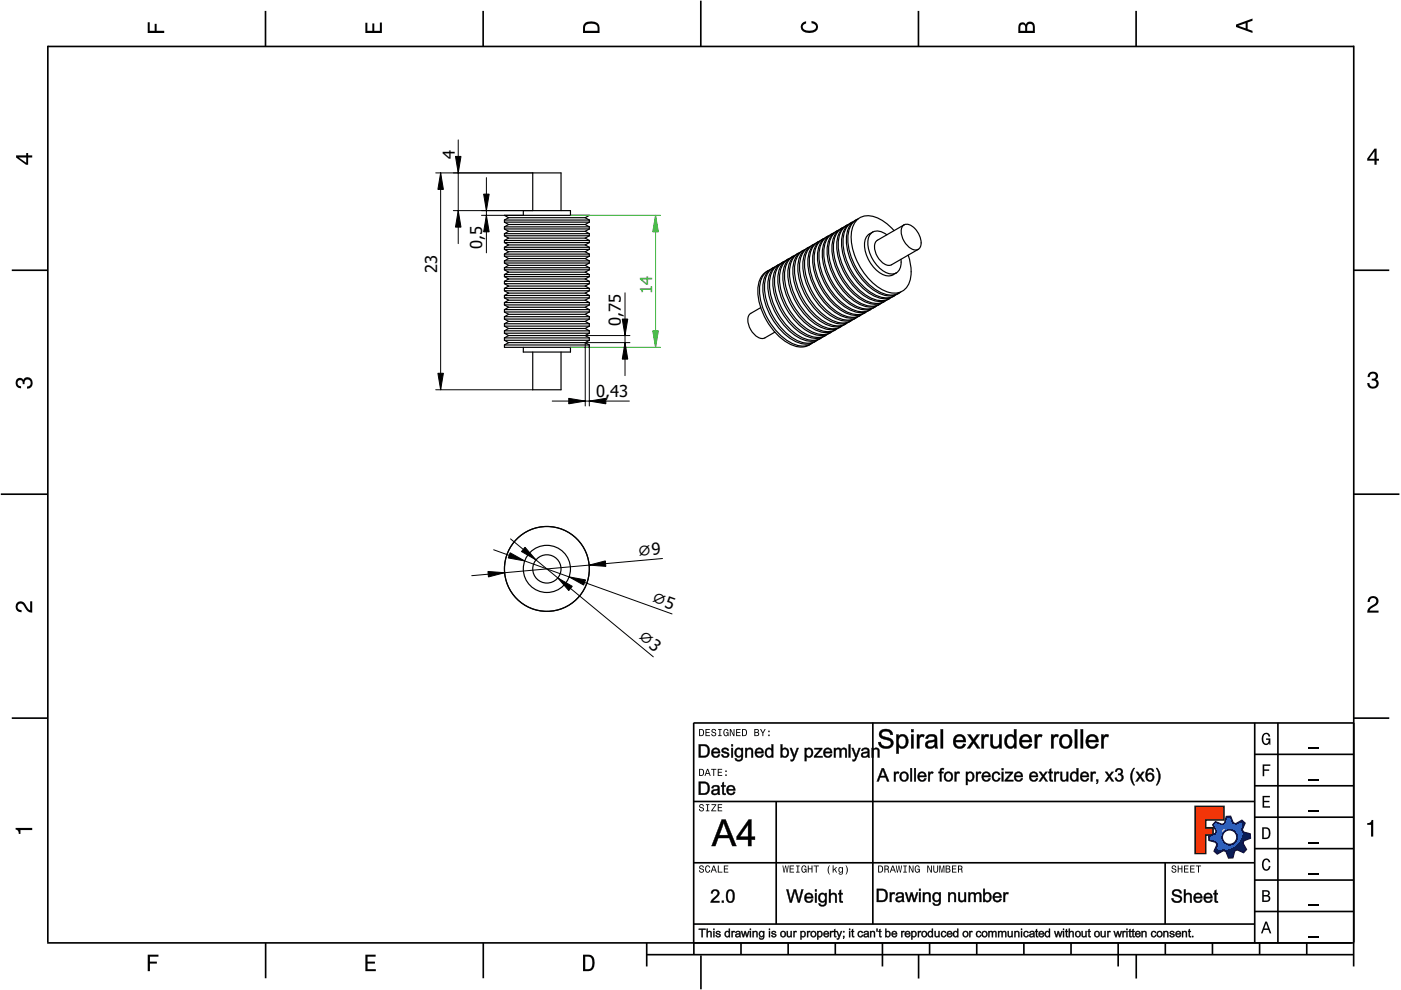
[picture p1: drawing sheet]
<svg xmlns="http://www.w3.org/2000/svg" width="297mm" height="210mm" viewBox="0 0 297 210" stroke-linecap="round" stroke-linejoin="round" font-family="sans-serif">
<defs><g id="words">
<g font-size="3.5">
<text x="96.4" y="33.8" transform="rotate(-90 96.4 33.8)">4</text>
<text x="102.2" y="52.8" transform="rotate(-90 102.2 52.8)">0,5</text>
<text x="92.7" y="57.8" transform="rotate(-90 92.7 57.8)">23</text>
<text x="131.6" y="69.1" transform="rotate(-90 131.6 69.1)">0,75</text>
<text x="126.4" y="84.1">0,43</text>
<text x="135.3" y="118" transform="rotate(-5 135.3 118)">⌀9</text>
<text x="138" y="127.7" transform="rotate(20 138 127.7)">⌀5</text>
<text x="135.1" y="135.4" transform="rotate(40 135.1 135.4)">⌀3</text>
</g>
<text font-size="3.5" fill="#1cad1c" x="138.3" y="62.3" transform="rotate(-90 138.3 62.3)">14</text>
</g></defs>
<g fill="none" stroke="#000" stroke-width=".35">
<path d="M10.1 9.7v190.1M10.1 9.9h277M56.3 2.3v7.5M102.4 2.3v7.5M148.6 .1v9.8M194.7 2.3v7.5M240.9 2.3v7.5M287 9.7v195.2M2.5 57.3h7.5M287.1 57.3h7.4M.2 104.8h10M287 104.8h9.7"/>
<path d="M2.5 152.3h7.5M147 153.3h140.1M147.1 153.3v49.1M185.1 153.2v42.8M266 159.9h21M266 153.3v46.7M270.9 153.3v46.7M287.1 152.3h7.4M147 169.9h119M164.6 169.9v26M266 179.9h21M266 173.3h21"/>
<path d="M266 166.6h21M10 199.9h277.1M56.3 199.9v7.5M102.5 199.9v7.5M137.1 199.9v5M147 195.9h119M147 182.9h119M157.1 199.9v2.5M167.1 199.9v2.5M177.1 199.9v2.5M187.1 199.9v5M197.1 199.9v2.5"/>
<path d="M207.1 199.9v2.5M217.1 199.9v2.5M227.1 199.9v2.5M237.1 199.9v5M247 182.9v13M247.1 199.9v2.5M257.1 199.9v2.5M266 193.3h21M266 186.6h21M267.1 199.9v2.5M277.1 199.9v2.5M137.1 202.4h150"/>
<path d="M148.6 202.6v7.2M194.8 202.4v5.1M240.9 202.4v5.1"/>
</g>
<g fill="#000">
<path d="M31.3 4.7h.4v1.8h1.1v-1.4h.4v1.4h1.6v.5h-3.5z" fill-rule="evenodd"/>
<path d="M77.5 4.8h.4v1.7h1v-1.5h.5v1.5h1.1v-1.7h.5v2.2h-3.5z" fill-rule="evenodd"/>
<path d="M124.1 4.9a2.19 2.19 0 0 0-.5 2.1h3.5v-1.2a1.42 1.42 0 0 0-1.7-1.3zM124.3 5.2a2.14 2.14 0 0 1 2.3 .3l.1 1h-2.7l.1-1z" fill-rule="evenodd"/>
<path d="M170.1 4.9l.8-.4v.5a.7 .7 0 0 0-.7 .5 .7 .7 0 0 0 .3 .8 1.69 1.69 0 0 0 2.5-.6 .9 .9 0 0 0-.9-.8v-.5a1.24 1.24 0 0 1 1.3 1.1 1.24 1.24 0 0 1-1 1.4 2.22 2.22 0 0 1-2.5-.7l-.1-.5z" fill-rule="evenodd"/>
<path d="M216.1 5l-.2 .8v1.2h3.5v-1.3a.98 .98 0 0 0-.7-1.1 .98 .98 0 0 0-1.2 .6 .84 .84 0 0 0-1.4-.2zM216.4 5.3a.54 .54 0 0 1 .7-.1 .54 .54 0 0 1 .3 .6v.7h-1.1zM217.9 5.2a.62 .62 0 0 1 .7-.1 .62 .62 0 0 1 .4 .6v.8h-1.2z" fill-rule="evenodd"/>
<path d="M262.1 5.2v.5l3.5 1.3v-.5l-1.1-.3v-1.4l1.1-.4v-.5zM262.6 5.5l1.5-.6v1.1z" fill-rule="evenodd"/>
<path d="M3.4 32.9v.5l2.1 1.5h.5v-1.5h.8v-.5h-.8v-.5h-.4v.5zM4 33.4h1.6v1.1z" fill-rule="evenodd"/>
<path d="M291.4 31.5l-1.5 2.1v.5h1.5v.8h.5v-.8h.5v-.4h-.5v-2.2zM291.4 32.1v1.6h-1.1z" fill-rule="evenodd"/>
<path d="M3.6 80.4a.86 .86 0 0 1 1.4 .1 1.06 1.06 0 0 1 1.2-.5 1.06 1.06 0 0 1 .7 1.2 1.1 1.1 0 0 1-1.2 1.2v-.4a.71 .71 0 0 0 .8-1 .71 .71 0 0 0-1.3-.1v.6h-.4a.61 .61 0 0 0-.3-.8 .61 .61 0 0 0-.8 .2 .61 .61 0 0 0 .2 .8l.6 .2v.4a1.15 1.15 0 0 1-1.2-.6 1.15 1.15 0 0 1 .3-1.3z" fill-rule="evenodd"/>
<path d="M290.3 79.1a1.08 1.08 0 0 1 1.3-.2 1.08 1.08 0 0 1 .5 1.3l-.4 .2a1.06 1.06 0 0 1 .6 1.3 1.06 1.06 0 0 1-1.2 .7 1.1 1.1 0 0 1-1.2-1.2h.4a.71 .71 0 0 0 1 .8 .71 .71 0 0 0 .1-1.3h-.6v-.4a.61 .61 0 0 0 .8-.3 .61 .61 0 0 0-.2-.8 .61 .61 0 0 0-.8 .2l-.2 .5h-.4z" fill-rule="evenodd"/>
<path d="M3.6 127.8a1.22 1.22 0 0 1 2 .7l.4 .6 .4 .3v-1.9h.4v2.4a1.8 1.8 0 0 1-1.7-1.4 .71 .71 0 0 0-.9-.5 .71 .71 0 0 0-.5 .8 .71 .71 0 0 0 .9 .6v.4a1.18 1.18 0 0 1-1.2-.6 1.18 1.18 0 0 1 .2-1.4z" fill-rule="evenodd"/>
<path d="M290.3 126.7a1.18 1.18 0 0 1 1.9 .3 1.18 1.18 0 0 1-1 1.7l-.5 .3-.3 .5h1.9v.4h-2.4a1.8 1.8 0 0 1 1.4-1.7 .71 .71 0 0 0 .5-.9 .71 .71 0 0 0-.9-.5 .71 .71 0 0 0-.5 .8h-.4z" fill-rule="evenodd"/>
<path d="M148.2 154.6v1.5h.5a.77 .77 0 0 0 .6-.8 .77 .77 0 0 0-.6-.7zM148.4 154.8a.58 .58 0 0 1 .7 .5 .58 .58 0 0 1-.7 .6zM149.6 154.6v1.5h.9v-.2h-.7v-.5h.6v-.2h-.6v-.4h.7v-.2zM151 154.7a.53 .53 0 0 0 0 .6 .53 .53 0 0 0 .6 .2 .32 .32 0 0 1-.3 .5 .32 .32 0 0 1-.3-.4h-.2a.5 .5 0 0 0 .7 .5 .5 .5 0 0 0 .1-.8l-.4-.1a.28 .28 0 0 1-.1-.4 .28 .28 0 0 1 .4-.1 .28 .28 0 0 1 .1 .3h.2a.51 .51 0 0 0-.3-.4 .51 .51 0 0 0-.5 .1zM152.3 154.6v.2h.2v1.1h-.2v.2h.7v-.2h-.3v-1.1h.3v-.2zM153.5 154.7a.81 .81 0 0 0 .5 1.4l.3-.2 .2 .2v-.8h-.6v.1h.4l-.2 .5a.6 .6 0 0 1-.5-.6 .6 .6 0 0 1 .4-.6l.2 .3h.2l-.1-.3a.53 .53 0 0 0-.8 0zM154.7 154.6v1.5h.2v-1.3l.6 1.3h.2v-1.5h-.2v1.2l-.5-1.2zM156.1 154.6v1.5h.9v-.2h-.7v-.5h.6v-.2h-.6v-.4h.7v-.2zM157.3 154.6v1.5h.5a.77 .77 0 0 0 .6-.8 .77 .77 0 0 0-.6-.7zM157.5 154.8a.58 .58 0 0 1 .7 .5 .58 .58 0 0 1-.7 .6zM159.9 154.6v1.5h.6a.42 .42 0 0 0 .5-.3 .42 .42 0 0 0-.3-.5l.2-.2-.1-.4zM160.1 154.8h.3a.23 .23 0 0 1 .3 .2 .23 .23 0 0 1-.3 .2h-.3zM160.1 155.4h.4a.26 .26 0 0 1 .3 .2 .26 .26 0 0 1-.3 .3h-.4zM161.1 154.6l.5 .9v.6h.2v-.6l.5-.9h-.2l-.4 .7-.3-.7zM162.9 155.8v.3h.3v-.3zM162.9 154.9v.3h.3v-.3z" fill-rule="evenodd"/>
<path d="M267.8 155.7a.85 .85 0 0 1 .9-.3 .85 .85 0 0 1 .6 .8h-.3l-.1-.3a.49 .49 0 0 0-.4-.3 .49 .49 0 0 0-.5 .3 1.2 1.2 0 0 0 .4 1.8 .66 .66 0 0 0 .6-.8h-.6v-.3h.9v1.3h-.1l-.1-.3-.3 .3a.85 .85 0 0 1-1.2-.7v-1.1z" fill-rule="evenodd"/>
<path d="M3.3 175.5h3.5v.5h-2.5v.8h-.3a.77 .77 0 0 0-.7-.9z" fill-rule="evenodd"/>
<path d="M148.4 170.6a.53 .53 0 0 0 0 .6 .53 .53 0 0 0 .6 .2 .32 .32 0 0 1-.3 .5 .32 .32 0 0 1-.3-.4h-.2a.5 .5 0 0 0 .7 .6 .5 .5 0 0 0 .1-.9l-.4-.1a.28 .28 0 0 1-.1-.4 .28 .28 0 0 1 .4-.1 .28 .28 0 0 1 .1 .4h.2a.51 .51 0 0 0-.3-.5 .51 .51 0 0 0-.5 .1zM149.7 170.5v.2h.2v1.1h-.2v.2h.7v-.2h-.3v-1.1h.3v-.2zM150.8 170.5v.2h.8l-.8 1.3h1.1v-.2h-.9l.9-1.3zM152.2 170.5v1.5h.9v-.2h-.7v-.5h.6v-.2h-.6v-.4h.7v-.2z" fill-rule="evenodd"/>
<path d="M148.2 163v1.5h.5a.77 .77 0 0 0 .6-.7 .77 .77 0 0 0-.6-.8zM148.4 163.2a.57 .57 0 0 1 .7 .6 .57 .57 0 0 1-.7 .5zM149.9 163l-.5 1.5h.2l.1-.4h.6l.2 .4h.2l-.6-1.5zM150 163.2l.3 .7h-.5zM150.8 163v.2h.4v1.3h.2v-1.3h.5v-.2zM152.2 163v1.5h.9v-.2h-.7v-.5h.6v-.2h-.6v-.4h.7v-.2zM153.8 164.2v.3h.3v-.3zM153.8 163.4v.3h.3v-.3z" fill-rule="evenodd"/>
<path d="M253.4 171h6.1v2.8h-3.9v1.7h1.6v1.5h-1.6v4h-2.2z" fill-rule="evenodd"/>
<path d="M257.7 174.3l-.5 .6 .7 1.3-.2 .6-1.4 .5v.9l1.5 .4 .3 .5-.7 1.4 .7 .5 1.3-.7 .6 .2 .5 1.4 .9-.1 .3-1.4 .6-.3 1.4 .6 .5-.6-.7-1.3 .2-.6 1.4-.5-.1-.9-1.4-.4-.3-.5 .6-1.4-.6-.6-1.3 .8-.6-.2-.5-1.4h-.9l-.4 1.5-.5 .2zM259.1 177.5a1.6 1.6 0 0 1 3.2 0 1.6 1.6 0 0 1-3.2 0z" fill-rule="evenodd"/>
<path d="M267.7 168.7h1.5v.3h-1.2v.8h1.1v.3h-1.1v.8h1.3v.3h-1.6z" fill-rule="evenodd"/>
<path d="M267.7 162.1h1.6v.3h-1.3v.7h1.1v.3h-1.1v1.2h-.3z" fill-rule="evenodd"/>
<path d="M267.6 175.4v2.5h.8a1.37 1.37 0 0 0 .7-2.2 1.56 1.56 0 0 0-1.5-.3zM267.9 175.7a.98 .98 0 0 1 1.2 .7 .98 .98 0 0 1-.7 1.2h-.5z" fill-rule="evenodd"/>
<path d="M289.9 174.5a.77 .77 0 0 0 .9-.6h.4v3.5h-.5v-2.5h-.8z" fill-rule="evenodd"/>
<path d="M148.4 183.6a.53 .53 0 0 0 0 .6 .53 .53 0 0 0 .6 .2 .32 .32 0 0 1-.3 .5 .32 .32 0 0 1-.3-.4h-.2a.5 .5 0 0 0 .7 .6 .5 .5 0 0 0 .1-.9l-.4-.1a.28 .28 0 0 1-.1-.4 .28 .28 0 0 1 .4-.1 .28 .28 0 0 1 .1 .4h.2a.51 .51 0 0 0-.3-.5 .51 .51 0 0 0-.5 .1zM149.6 183.7l-.1 .2a.67 .67 0 0 0 .1 .9 .67 .67 0 0 0 .8 .1l.2-.4h-.2l-.2 .3a.6 .6 0 0 1-.5-.5 .6 .6 0 0 1 .4-.6l.3 .3h.2l-.2-.4a.5 .5 0 0 0-.8 .1zM151.2 183.5l-.5 1.5h.2l.1-.4h.6l.2 .4h.2l-.6-1.5zM151.3 183.7l.3 .7h-.5zM152.2 183.5v1.5h1v-.2h-.8v-1.3zM153.5 183.5v1.5h.9v-.2h-.7v-.5h.6v-.2h-.6v-.4h.7v-.2z" fill-rule="evenodd"/>
<path d="M165.9 183.5l.3 1.5h.1l.3-1.3 .2 1.3h.2l.2-1.5h-.1l-.2 1.3-.2-1.3h-.2l-.2 1.3-.2-1.3zM167.4 183.5v1.5h1v-.2h-.8v-.5h.7v-.2h-.7v-.4h.7v-.2zM168.8 183.5v.2h.3v1.1h-.3v.2h.7v-.2h-.2v-1.1h.2v-.2zM170.1 183.7a.82 .82 0 0 0 .5 1.3l.3-.2 .1 .2v-.8h-.5v.2h.3l-.2 .4a.6 .6 0 0 1-.5-.5 .6 .6 0 0 1 .5-.6l.2 .3h.2l-.2-.4a.53 .53 0 0 0-.7 .1zM171.3 183.5v1.5h.2v-.7h.6v.7h.2v-1.5h-.2v.6h-.6v-.6zM172.5 183.5v.2h.5v1.3h.2v-1.3h.4v-.2zM175.8 183.5a1.35 1.35 0 0 0 .2 1.9 1.84 1.84 0 0 1 0-1.9zM176.5 183.5v1.5h.2v-.4l.2-.2 .4 .6h.2l-.4-.7 .4-.5h-.2l-.6 .6v-.9zM177.9 184a.59 .59 0 0 0-.2 .7 .59 .59 0 0 0 .7 .3l.1-.2a.31 .31 0 0 1-.1 .5 .31 .31 0 0 1-.4-.2h-.2a.47 .47 0 0 0 .5 .4 .47 .47 0 0 0 .4-.5v-1.2h-.2v.2l-.3-.2zM178 184.1l.1-.1a.42 .42 0 0 1 .4 .4 .42 .42 0 0 1-.4 .5l-.1-.3zM179.3 183.5a1.85 1.85 0 0 1 0 1.9 1.22 1.22 0 0 0 0-1.9z" fill-rule="evenodd"/>
<path d="M186.2 183.5v1.5h.5a.77 .77 0 0 0 .6-.7 .77 .77 0 0 0-.6-.8zM186.4 183.7a.58 .58 0 0 1 .6 .6 .58 .58 0 0 1-.6 .5zM187.5 183.5v1.5h.2v-.6a.45 .45 0 0 1 .5 .1 .45 .45 0 0 1 .1 .5h.2l-.2-.7a.42 .42 0 0 0 .1-.5 .42 .42 0 0 0-.4-.3zM187.7 183.7h.2a.26 .26 0 0 1 .4 .3 .26 .26 0 0 1-.4 .2h-.2zM189.2 183.5l-.6 1.5h.2l.2-.4h.6l.1 .4h.2l-.5-1.5zM189.3 183.7l.2 .7h-.4zM189.9 183.5l.3 1.5h.2l.2-1.3 .2 1.3h.2l.3-1.5h-.2l-.2 1.3-.2-1.3h-.2l-.2 1.3-.2-1.3zM191.5 183.5v.2h.3v1.1h-.3v.2h.8v-.2h-.3v-1.1h.3v-.2zM192.7 183.5v1.5h.2v-1.2l.5 1.2h.3v-1.5h-.2v1.2l-.6-1.2zM194.1 183.7a.81 .81 0 0 0 .5 1.3l.3-.2 .1 .2v-.8h-.5v.2h.3l-.2 .4a.6 .6 0 0 1-.5-.5 .6 .6 0 0 1 .5-.6l.2 .3h.2l-.2-.4a.53 .53 0 0 0-.7 .1zM196.6 183.5v1.5h.2v-1.2l.6 1.2h.2v-1.5h-.2v1.2l-.6-1.2zM197.9 183.5v.9a.52 .52 0 0 0 .5 .6 .52 .52 0 0 0 .5-.6v-.9h-.2v.9a.33 .33 0 0 1-.3 .5 .33 .33 0 0 1-.3-.5v-.9zM199.2 183.5v1.5h.1v-1.4l.3 1.4h.2l.3-1.4v1.4h.1v-1.5h-.2l-.3 1.3-.3-1.3zM200.5 183.5v1.5h.6a.42 .42 0 0 0 .4-.3 .42 .42 0 0 0-.2-.5l.2-.2-.1-.4zM200.7 183.7h.3a.23 .23 0 0 1 .3 .2 .23 .23 0 0 1-.3 .2h-.3zM200.7 184.3h.3a.26 .26 0 0 1 .3 .3 .26 .26 0 0 1-.3 .2h-.3zM201.8 183.5v1.5h1v-.2h-.8v-.5h.7v-.2h-.7v-.4h.8v-.2zM203.1 183.5v1.5h.2v-.6a.45 .45 0 0 1 .5 .1 .45 .45 0 0 1 .1 .5h.2l-.2-.7a.42 .42 0 0 0 .1-.5 .42 .42 0 0 0-.4-.3zM203.3 183.7h.3a.26 .26 0 0 1 .3 .3 .26 .26 0 0 1-.4 .2h-.2z" fill-rule="evenodd"/>
<path d="M248.5 183.6a.53 .53 0 0 0 0 .6 .53 .53 0 0 0 .6 .2 .32 .32 0 0 1-.2 .5 .32 .32 0 0 1-.3-.4h-.2a.5 .5 0 0 0 .6 .6 .5 .5 0 0 0 .2-.9l-.4-.1a.28 .28 0 0 1-.1-.4 .28 .28 0 0 1 .3-.1 .28 .28 0 0 1 .2 .4h.2a.51 .51 0 0 0-.3-.5 .51 .51 0 0 0-.6 .1zM249.7 183.5v1.5h.2v-.7h.6v.7h.2v-1.5h-.2v.6h-.6v-.6zM251 183.5v1.5h1v-.2h-.8v-.5h.7v-.2h-.7v-.4h.8v-.2zM252.3 183.5v1.5h1v-.2h-.8v-.5h.7v-.2h-.7v-.4h.8v-.2zM253.5 183.5v.2h.5v1.3h.2v-1.3h.5v-.2z" fill-rule="evenodd"/>
<path d="M268.3 195.4l-1 2.5h.4l.2-.7h1l.3 .7h.3l-.9-2.5zM268.4 195.8l.4 1.1h-.7z" fill-rule="evenodd"/>
<path d="M267.6 188.7v2.5h1a.7 .7 0 0 0 .7-.5 .7 .7 0 0 0-.4-.8 .61 .61 0 0 0 .3-.8 .61 .61 0 0 0-.7-.4zM267.9 189h.6a.38 .38 0 0 1 .4 .4 .38 .38 0 0 1-.5 .4h-.5zM267.9 190.1h.6a.44 .44 0 0 1 .5 .4 .44 .44 0 0 1-.5 .4h-.6z" fill-rule="evenodd"/>
<path d="M267.8 182.3a.85 .85 0 0 1 .9-.3 .85 .85 0 0 1 .6 .8h-.3l-.1-.2a.47 .47 0 0 0-.4-.3 .47 .47 0 0 0-.4 .3 1.21 1.21 0 0 0 .4 1.7 .64 .64 0 0 0 .5-.7h.4a.89 .89 0 0 1-.8 1 .89 .89 0 0 1-1-.7v-1.1z" fill-rule="evenodd"/>
<path d="M31.3 202.4h2.3v.4h-1.8v1.1h1.5v.4h-1.5v1.6h-.5z" fill-rule="evenodd"/>
<path d="M77.5 202.4h2.1v.4h-1.7v1.1h1.6v.4h-1.6v1.2h1.8v.4h-2.2z" fill-rule="evenodd"/>
<path d="M123.6 202.4v3.5h1.2a1.42 1.42 0 0 0 1.3-1.7 1.38 1.38 0 0 0-1.3-1.8zM124.1 202.8l1 .1a1.89 1.89 0 0 1 0 2.5l-1 .1z" fill-rule="evenodd"/>
</g>
<path d="M277.3 158.6h2.2M277.3 178.6h2.2M277.3 172h2.2M277.3 165.3h2.2M277.3 198.6h2.2M277.3 192h2.2M277.3 185.3h2.2" fill="none" stroke="#000" stroke-width=".25"/>
<g fill="#000">
<path d="M186.7 154.9a1.61 1.61 0 0 1 2.6 .9l-.5 .1a.99 .99 0 0 0-.9-.8 .99 .99 0 0 0-1 .5l.3 .5 1 .2a1.23 1.23 0 0 1 1.3 1.4 1.23 1.23 0 0 1-1.6 1.1 1.42 1.42 0 0 1-1.7-1.5h.5a1.14 1.14 0 0 0 1 .9 1.14 1.14 0 0 0 1.2-.6l-.3-.5-1.7-.5a.96 .96 0 0 1-.2-1.7zM186.7 155a1.09 1.09 0 0 0-.1 1.2 1.09 1.09 0 0 0 1.1 .6l.7 .2a.66 .66 0 0 1 .5 .8 .66 .66 0 0 1-.8 .5 1.07 1.07 0 0 1-1.4-1l-.5 .1a1.66 1.66 0 0 0 1.5 1.3 1.66 1.66 0 0 0 1.7-1l-.1-.6-.6-.6-1.7-.5a.56 .56 0 0 1-.1-.7 .56 .56 0 0 1 .6-.3 .89 .89 0 0 1 1.3 .8h.5a1.55 1.55 0 0 0-2.6-.8zM190 155.7h.5v.4a1.16 1.16 0 0 1 1.4-.4 1.16 1.16 0 0 1 .7 1.2 1.31 1.31 0 0 1-.5 1.6 1.31 1.31 0 0 1-1.6-.1l.1 1.4h-.6zM190.1 155.7v4.1h.4v-1.6a1.18 1.18 0 0 0 1.4 .3 1.18 1.18 0 0 0 .6-1.3 1.15 1.15 0 0 0-.6-1.4 1.15 1.15 0 0 0-1.4 .5v-.6zM190.8 156.4a1.2 1.2 0 0 0 .5 1.9 1.16 1.16 0 0 0 .7-1.1 1.16 1.16 0 0 0-.7-1.1zM190.7 156.3a.83 .83 0 0 1 1.1-.1 .83 .83 0 0 1 .3 1 .88 .88 0 0 1-.8 1.2 .88 .88 0 0 1-.8-1.2zM193.1 154.6h.6v.7h-.6zM193.2 154.6v.6h.5v-.6zM193.1 155.7h.6v3h-.6zM193.2 155.7v3h.5v-3zM194.4 155.7h.5v.5a.68 .68 0 0 1 .4-.5 .68 .68 0 0 1 .7 .2l-.2 .5a.55 .55 0 0 0-.8 .2v2.1h-.6zM194.4 155.7v3h.5v-1.6a.67 .67 0 0 1 .1-.7 .67 .67 0 0 1 .8-.1l.2-.4a.76 .76 0 0 0-1.2 .3l.1-.5zM196.5 155.9a1.34 1.34 0 0 1 2.2 .5v1.7l.2 .6h-.6l-.1-.4a1.27 1.27 0 0 1-2.1-.2 1.23 1.23 0 0 1 1.6-1.2l.5-.1a.74 .74 0 0 0-.7-.7 .74 .74 0 0 0-.8 .6l-.5-.1zM196.6 156l-.4 .6h.5a.76 .76 0 0 1 .6-.6 .76 .76 0 0 1 .7 .3l.1-.1a.37 .37 0 0 1 .2 .4 .37 .37 0 0 1-.3 .3l-1.1 .2a.9 .9 0 0 0-.7 1 1.27 1.27 0 0 0 2 .1l.1 .5h.5l-.2-.6v-1.8a1.37 1.37 0 0 0-2-.3zM196.9 157.6a.5 .5 0 0 0 0 .7 .5 .5 0 0 0 .7-.1l.5-.3 .1-.7zM196.8 157.5l1.4-.4a.92 .92 0 0 1-.4 1.1 .92 .92 0 0 1-1.1-.1zM199.4 154.6h.6v4.1h-.6zM199.4 154.6v4.1h.5v-4.1zM202.4 156.1a1.38 1.38 0 0 1 1.7-.3 1.38 1.38 0 0 1 .7 1.6l-2.2-.1a.83 .83 0 0 0 .7 1 .83 .83 0 0 0 1-.6h.5a1.2 1.2 0 0 1-1.6 1 1.62 1.62 0 0 1-.8-2.6zM202.5 156.1a1.47 1.47 0 0 0-.2 2 1.47 1.47 0 0 0 2 .3l.5-.6-.6-.1a.85 .85 0 0 1-1 .6 .85 .85 0 0 1-.6-1h2.1a1.32 1.32 0 0 0-.6-1.4 1.32 1.32 0 0 0-1.6 .2zM202.9 156.3l-.3 .6h1.6a.76 .76 0 0 0-.4-.7 .76 .76 0 0 0-.9 .1zM202.9 156.3l.6-.3 .4 .2 .3 .3 .1 .5h-1.7zM205.1 155.7h.7l.6 1.1 .7-1.1h.7l-1.1 1.4 1.2 1.6h-.7l-.8-1.2-.7 1.2h-.7l1.1-1.6zM205.1 155.7l1.1 1.4-1.1 1.6h.6l.7-1.3 .8 1.3h.6l-1.1-1.6 1-1.4h-.6l-.7 1.1-.6-1.1zM208.1 155.7h.5v.5a.68 .68 0 0 1 .4-.5 .68 .68 0 0 1 .7 .2l-.2 .5a.55 .55 0 0 0-.8 .2l-.1 2.1h-.5zM208.1 155.7v3h.5v-1.6a.66 .66 0 0 1 .1-.8 .66 .66 0 0 1 .8 0l.2-.4a.76 .76 0 0 0-1.2 .3l.1-.5zM210 155.7h.5v2.2a.71 .71 0 0 0 .9 .3 .71 .71 0 0 0 .4-.9v-1.6h.6v3h-.5v-.5a1.05 1.05 0 0 1-1 .6 1.05 1.05 0 0 1-.9-.8zM210 155.7v1.9a1 1 0 0 0 .8 1.1 1 1 0 0 0 1.2-.6l-.1 .6h.5v-3h-.5v1.6a.77 .77 0 0 1-.7 1 .77 .77 0 0 1-.8-.9l.1-1.7zM213.3 156a1.05 1.05 0 0 1 1.7 .1v-1.5h.5v4.1h-.5v-.4a1.02 1.02 0 0 1-1.6 .1 1.93 1.93 0 0 1-.1-2.4zM213.4 156a1.51 1.51 0 0 0-.3 1.7 1.51 1.51 0 0 0 1.4 .9l.6-.5-.1 .6h.5v-4.1h-.5v1.6a1.04 1.04 0 0 0-1.6-.2zM213.7 156.4a1.22 1.22 0 0 0 .6 1.9 1.14 1.14 0 0 0 .7-1.1 1.14 1.14 0 0 0-.8-1.1zM213.7 156.3a.86 .86 0 0 1 1-.1 .86 .86 0 0 1 .4 1 .87 .87 0 0 1-.9 1.2 .87 .87 0 0 1-.8-1.2zM216.5 156.1a1.38 1.38 0 0 1 1.6-.3 1.38 1.38 0 0 1 .7 1.6l-2.1-.1a.83 .83 0 0 0 .6 1 .83 .83 0 0 0 1-.6h.5a1.2 1.2 0 0 1-1.6 1 1.62 1.62 0 0 1-.7-2.6zM216.5 156.1a1.47 1.47 0 0 0-.1 2 1.47 1.47 0 0 0 1.9 .3l.5-.6-.5-.1a.85 .85 0 0 1-1.1 .6 .85 .85 0 0 1-.6-1h2.1a1.32 1.32 0 0 0-.6-1.4 1.32 1.32 0 0 0-1.6 .2zM216.9 156.3l-.3 .6h1.6a.76 .76 0 0 0-.4-.7 .76 .76 0 0 0-.9 .1zM216.9 156.3l.6-.3 .4 .2 .3 .3 .1 .5h-1.7zM219.4 155.7h.5l-.1 .5a.68 .68 0 0 1 .5-.5 .68 .68 0 0 1 .7 .2l-.2 .5a.55 .55 0 0 0-.8 .2l-.1 2.1h-.5zM219.4 155.7v3h.5v-1.6a.66 .66 0 0 1 .1-.8 .66 .66 0 0 1 .8 0l.2-.4a.76 .76 0 0 0-1.2 .3v-.5zM222.8 155.7h.6l-.1 .5a.68 .68 0 0 1 .5-.5 .68 .68 0 0 1 .7 .2l-.2 .5a.55 .55 0 0 0-.9 .2v2.1h-.6zM222.9 155.7v3h.5l-.1-1.6a.66 .66 0 0 1 .2-.8 .66 .66 0 0 1 .8 0l.1-.4a.76 .76 0 0 0-1.1 .3v-.5zM225 156a1.52 1.52 0 0 1 2.4 1 1.52 1.52 0 0 1-2 1.7 1.73 1.73 0 0 1-.4-2.7zM225 156a1.52 1.52 0 0 0-.3 1.8 1.52 1.52 0 0 0 1.7 .8 1.48 1.48 0 0 0 .8-2.1 1.48 1.48 0 0 0-2.2-.5zM225.4 156.4a1.07 1.07 0 0 0-.3 1.2 1.07 1.07 0 0 0 1.1 .6 1.09 1.09 0 0 0 .6-1.2 1.09 1.09 0 0 0-1.1-.8zM225.3 156.3a.98 .98 0 0 1 1.3 0 .98 .98 0 0 1 .2 1.2 .9 .9 0 0 1-1.1 .8 .9 .9 0 0 1-.6-1.1zM227.9 154.6h.5v4.1h-.5zM227.9 154.6v4.1h.5v-4.1zM229.1 154.6h.6v4.1h-.6zM229.1 154.6v4.1h.5v-4.1zM230.6 156.1a1.38 1.38 0 0 1 1.6-.3 1.38 1.38 0 0 1 .7 1.6l-2.1-.1a.83 .83 0 0 0 .6 1 .83 .83 0 0 0 1-.6h.5a1.2 1.2 0 0 1-1.6 1 1.62 1.62 0 0 1-.7-2.6zM230.6 156.1a1.47 1.47 0 0 0-.1 2 1.47 1.47 0 0 0 1.9 .3l.5-.6-.5-.1a.85 .85 0 0 1-1.1 .6 .85 .85 0 0 1-.6-1h2.1a1.32 1.32 0 0 0-.6-1.4 1.32 1.32 0 0 0-1.6 .2zM231 156.3l-.3 .6h1.6a.76 .76 0 0 0-.4-.7 .76 .76 0 0 0-.9 .1zM231 156.3l.6-.3 .4 .2 .3 .3 .1 .5h-1.7zM233.5 155.7h.5l-.1 .5a.68 .68 0 0 1 .5-.5 .68 .68 0 0 1 .7 .2l-.2 .5a.55 .55 0 0 0-.8 .2l-.1 2.1h-.5zM233.5 155.7v3h.5v-1.6a.66 .66 0 0 1 .1-.8 .66 .66 0 0 1 .8 0l.2-.4a.76 .76 0 0 0-1.2 .3v-.5z"/>
<path d="M186.7 155a1.58 1.58 0 0 1 2.6 .8h-.5a1.01 1.01 0 0 0-.9-.8 1.01 1.01 0 0 0-1 .6l.3 .5a3 3 0 0 1 2.1 1 1.33 1.33 0 0 1-1.7 1.6 1.37 1.37 0 0 1-1.4-1.3l.5-.1a1.15 1.15 0 0 0 1 .9 1.15 1.15 0 0 0 1.2-.6 1.51 1.51 0 0 0-1.5-.9 1.04 1.04 0 0 1-.9-.6 1.04 1.04 0 0 1 .2-1.1zM190.1 155.7h.4v.4a1.19 1.19 0 0 1 1.5-.3 1.19 1.19 0 0 1 .6 1.4 1.22 1.22 0 0 1-.6 1.3 1.22 1.22 0 0 1-1.5-.1v1.4h-.4zM190.7 156.4a1.23 1.23 0 0 0 .6 1.9 1.2 1.2 0 0 0 .8-1.1 1.2 1.2 0 0 0-.8-1.1zM193.2 154.6h.5v.6h-.5zM193.2 155.7h.5v3h-.5zM194.4 155.7h.5v.5a.71 .71 0 0 1 1.1-.4l-.2 .5a.65 .65 0 0 0-.7 .1 .65 .65 0 0 0-.2 .7v1.6h-.5zM196.6 156a1.41 1.41 0 0 1 2 .3l.2 2.4h-.5l-.1-.4a1.2 1.2 0 0 1-2-.4 1.27 1.27 0 0 1 1.5-1h.3a.41 .41 0 0 0 .1-.5 .41 .41 0 0 0-.4-.3l-.7 .1-.3 .4h-.5zM196.8 157.5a.54 .54 0 0 0 .1 .8 .54 .54 0 0 0 .7 0 .9 .9 0 0 0 .6-1.1zM199.4 154.6h.5v4.1h-.5zM202.5 156.1a1.36 1.36 0 0 1 1.6-.3 1.36 1.36 0 0 1 .7 1.5h-2.2a.85 .85 0 0 0 .6 1 .85 .85 0 0 0 1-.6l.6 .1a1.43 1.43 0 0 1-2 .8 1.43 1.43 0 0 1-.6-2zM202.9 156.3l-.3 .6h1.7a.8 .8 0 0 0-.5-.7 .8 .8 0 0 0-.9 .1zM205.1 155.7h.7l.6 1.1 .7-1.1h.6l-1 1.4 1.1 1.6h-.6l-.8-1.2-.7 1.2h-.6l1-1.6zM208.1 155.7h.5v.5a.71 .71 0 0 1 1.1-.4l-.2 .5a.65 .65 0 0 0-.8 .1 .65 .65 0 0 0-.1 .7v1.6h-.5zM210 155.7h.5v1.7a.73 .73 0 0 0 .7 .9 .73 .73 0 0 0 .7-1v-1.6h.5v3h-.5v-.5a1.03 1.03 0 0 1-1.2 .5 1.03 1.03 0 0 1-.7-1.1zM213.4 156a1.07 1.07 0 0 1 1.6 .1v-1.5h.5v4.1h-.5v-.4a1.25 1.25 0 0 1-1.6 .2 1.25 1.25 0 0 1-.4-1.6zM213.7 156.4a1.26 1.26 0 0 0 .6 1.9 1.18 1.18 0 0 0 .7-1.1 1.18 1.18 0 0 0-.8-1.1zM216.5 156.1a1.36 1.36 0 0 1 1.6-.3 1.36 1.36 0 0 1 .7 1.5h-2.2a.85 .85 0 0 0 .7 1 .85 .85 0 0 0 1-.6l.5 .1a1.43 1.43 0 0 1-2 .8 1.43 1.43 0 0 1-.6-2zM216.9 156.3l-.3 .6h1.7a.8 .8 0 0 0-.5-.7 .8 .8 0 0 0-.9 .1zM219.4 155.7h.4v.5a.71 .71 0 0 1 1.2-.4l-.2 .5a.65 .65 0 0 0-.8 .1 .65 .65 0 0 0-.1 .7v1.6h-.5zM222.9 155.7h.4v.5a.71 .71 0 0 1 1.1-.4l-.1 .5a.65 .65 0 0 0-.8 .1 .65 .65 0 0 0-.1 .7v1.6h-.5zM225 156a1.47 1.47 0 0 1 2.3 1 1.47 1.47 0 0 1-1.9 1.6 1.69 1.69 0 0 1-.4-2.6zM225.3 156.4a1.12 1.12 0 0 0-.2 1.2 1.12 1.12 0 0 0 1.1 .7 1.13 1.13 0 0 0 .6-1.3 1.13 1.13 0 0 0-1.1-.9zM227.9 154.6h.5v4.1h-.5zM229.1 154.6h.5v4.1h-.5zM230.6 156.1a1.36 1.36 0 0 1 1.6-.3 1.36 1.36 0 0 1 .7 1.5h-2.2a.85 .85 0 0 0 .7 1 .85 .85 0 0 0 1-.6l.5 .1a1.43 1.43 0 0 1-2 .8 1.43 1.43 0 0 1-.6-2zM231 156.3l-.3 .6h1.7a.8 .8 0 0 0-.5-.7 .8 .8 0 0 0-.9 .1zM233.5 155.7h.4v.5a.71 .71 0 0 1 1.2-.4l-.2 .5a.65 .65 0 0 0-.8 .1 .65 .65 0 0 0-.1 .7v1.6h-.5z"/>
<path d="M148.1 157.8h1.4l.5 .3a1.41 1.41 0 0 1 .5 1.5 1.17 1.17 0 0 1-1.3 1h-1.1zM148.2 157.8v2.8h1a1.42 1.42 0 0 0 1.2-1 1.42 1.42 0 0 0-.4-1.5l-.5-.2zM148.5 158.2v2.1l.6-.1a1.08 1.08 0 0 0 1-.8 1.08 1.08 0 0 0-.5-1.1zM148.5 158.1h.6a1.13 1.13 0 0 1 1 1 1.13 1.13 0 0 1-.7 1.2h-.9zM151 158.8a.96 .96 0 0 1 1.2-.2 .96 .96 0 0 1 .5 1.1h-1.5a.56 .56 0 0 0 .4 .6 .56 .56 0 0 0 .7-.4l.4 .1a.83 .83 0 0 1-1.2 .7 1.16 1.16 0 0 1-.5-1.9zM151.1 158.9a1 1 0 0 0-.1 1.4 1 1 0 0 0 1.4 0l.3-.3h-.4a.59 .59 0 0 1-.7 .4 .59 .59 0 0 1-.4-.8l1.5 .1a1.1 1.1 0 0 0-.9-1.1zM151.4 159l-.2 .4h1.1a.51 .51 0 0 0-.3-.5 .51 .51 0 0 0-.6 .1zM151.3 159l.5-.2 .3 .1 .3 .5h-1.3zM153.1 158.7h.1a.85 .85 0 0 1 1.4 .4l-.4 .1a.41 .41 0 0 0-.4-.3 .41 .41 0 0 0-.4 .3l.4 .2a.68 .68 0 0 1 .9 .6 .68 .68 0 0 1-.9 .7 .71 .71 0 0 1-.9-.7l.4-.1a.5 .5 0 0 0 .4 .4 .5 .5 0 0 0 .5-.3l-.2-.1a.92 .92 0 0 1-1-.9zM153.2 158.8a.6 .6 0 0 0 0 .7 .6 .6 0 0 0 .6 .2l.5 .2a.5 .5 0 0 1-.5 .5 .5 .5 0 0 1-.5-.5l-.4 .1a.82 .82 0 0 0 .9 .6 .82 .82 0 0 0 .7-.7l-.2-.3-1-.4a.48 .48 0 0 1 .5-.4 .48 .48 0 0 1 .4 .4l.3-.1a.88 .88 0 0 0-1.3-.3zM155 157.8h.4v.5h-.4zM155.1 157.8v.4h.3v-.4zM155 158.6h.4v2h-.4zM155.1 158.6v2h.3v-2zM156 158.8a.77 .77 0 0 1 1.2 0v-.2h.4v1.7a.91 .91 0 0 1-.7 1.1 .91 .91 0 0 1-1.1-.7l.3 .1a.53 .53 0 0 0 .5 .3 .53 .53 0 0 0 .5-.3l.1-.5a.81 .81 0 0 1-.9 .3 .81 .81 0 0 1-.6-.7l.1-.7zM156.1 158.8a.93 .93 0 0 0-.2 1.3 .93 .93 0 0 0 1.2 .2h.1a.61 .61 0 0 1-.2 .8 .61 .61 0 0 1-.7-.1l-.2-.2h-.3a.86 .86 0 0 0 1.1 .5 .86 .86 0 0 0 .6-1v-1.7h-.3v.4a.76 .76 0 0 0-1.1-.2zM156.3 159a.65 .65 0 0 0-.2 .9 .65 .65 0 0 0 .9 .2 .65 .65 0 0 0 .1-.9 .65 .65 0 0 0-.8-.2zM156.2 159a.74 .74 0 0 1 1.1 .4 .74 .74 0 0 1-.7 1 .82 .82 0 0 1-.4-1.4zM158 158.6h.4l-.1 .3a.73 .73 0 0 1 .9-.4 .73 .73 0 0 1 .5 .9v1.2h-.4v-1.2a.46 .46 0 0 0-.5-.5 .46 .46 0 0 0-.4 .6v1.1h-.4zM158 158.6v2h.4l-.1-1.1a.53 .53 0 0 1 .5-.7 .53 .53 0 0 1 .6 .6l-.1 1.2h.4l-.1-1.6a.73 .73 0 0 0-.6-.4 .73 .73 0 0 0-.7 .4v-.4zM160.3 158.8a.96 .96 0 0 1 1.2-.2 .96 .96 0 0 1 .4 1.1h-1.5a.56 .56 0 0 0 .5 .6 .56 .56 0 0 0 .6-.4l.4 .1a.83 .83 0 0 1-1.2 .7 1.16 1.16 0 0 1-.4-1.9zM160.3 158.9a1 1 0 0 0 0 1.4 1 1 0 0 0 1.4 0l.2-.3h-.4a.59 .59 0 0 1-.7 .4 .59 .59 0 0 1-.4-.8l1.5 .1a1.1 1.1 0 0 0-.9-1.1zM160.6 159l-.2 .4h1.1a.51 .51 0 0 0-.3-.5 .51 .51 0 0 0-.6 .1zM160.6 159l.4-.2 .3 .1 .3 .5h-1.2zM162.4 158.7a.74 .74 0 0 1 1.2 .1l-.1-1h.5v2.8h-.4v-.3a.74 .74 0 0 1-1.3 0 1.38 1.38 0 0 1 .1-1.6zM162.5 158.8a.98 .98 0 0 0-.2 1.2 .98 .98 0 0 0 1.1 .5l.3-.3-.1 .4h.3v-2.8h-.3v1.2a.71 .71 0 0 0-1.1-.2zM162.7 159a.67 .67 0 0 0-.1 .9 .67 .67 0 0 0 .8 .3 .67 .67 0 0 0 .2-.9 .67 .67 0 0 0-.9-.3zM162.7 159a.66 .66 0 0 1 .8 0 .66 .66 0 0 1 .1 .9 .59 .59 0 0 1-.7 .5 .59 .59 0 0 1-.4-.8zM165.5 157.8h.4v1a.78 .78 0 0 1 .8-.3 .78 .78 0 0 1 .5 .6 .96 .96 0 0 1-.1 1.3 .96 .96 0 0 1-1.3 0l.1 .2h-.4zM165.5 157.8v2.8h.3v-.4a.83 .83 0 0 0 1.1 .3 .83 .83 0 0 0 .3-1.1 .76 .76 0 0 0-.5-.8 .76 .76 0 0 0-.9 .3l.1-1.1zM166 159a.71 .71 0 0 0-.1 .9 .71 .71 0 0 0 .7 .4 .74 .74 0 0 0 .3-.8 .74 .74 0 0 0-.7-.6zM166 159a.65 .65 0 0 1 .8 0 .65 .65 0 0 1 .1 .8 .53 .53 0 0 1-.4 .6 .53 .53 0 0 1-.6-.3l-.1-.5zM167.4 158.6h.5l.5 1.6 .5-1.6h.5l-1 2.5a.49 .49 0 0 1-.8 .3v-.4l.5-.1 .1-.3zM167.5 158.6l.8 2-.3 .5h-.4l.1 .2a.7 .7 0 0 0 .8-.7l.8-2h-.3l-.6 1.6-.6-1.6zM170.6 158.6h.4l-.1 .3a.81 .81 0 0 1 1-.3 .81 .81 0 0 1 .5 .8 .92 .92 0 0 1-.3 1.1 .92 .92 0 0 1-1.2-.1l.1 1h-.4zM170.6 158.6v2.8h.4l-.1-1.1a.86 .86 0 0 0 1.2 .1 .86 .86 0 0 0 .2-1.2 .74 .74 0 0 0-.6-.6 .74 .74 0 0 0-.8 .4v-.4zM171.1 159a.73 .73 0 0 0-.1 .8 .73 .73 0 0 0 .7 .5 .75 .75 0 0 0 .3-.8 .75 .75 0 0 0-.7-.6zM171.1 159a.65 .65 0 0 1 .8 0 .65 .65 0 0 1 .2 .8 .59 .59 0 0 1-.8 .6 .59 .59 0 0 1-.4-.8zM172.6 158.6h1.8v.2l-1.4 1.5h1.4v.3h-1.8v-.3l1.3-1.4h-1.3zM172.7 158.6v.3l1.3-.1-1.4 1.5v.3h1.8v-.3l-1.5 .1 1.4-1.6v-.2zM174.8 158.8a.96 .96 0 0 1 1.2-.2 .96 .96 0 0 1 .4 1.1h-1.4a.56 .56 0 0 0 .4 .6 .56 .56 0 0 0 .7-.4l.3 .1a.83 .83 0 0 1-1.2 .7 1.16 1.16 0 0 1-.4-1.9zM174.9 158.9a1 1 0 0 0-.1 1.4 1 1 0 0 0 1.4 0l.2-.3h-.3a.59 .59 0 0 1-.8 .4 .59 .59 0 0 1-.4-.8l1.5 .1a1.1 1.1 0 0 0-.9-1.1zM175.1 159l-.2 .4h1.1a.51 .51 0 0 0-.3-.5 .51 .51 0 0 0-.6 .1zM175.1 159l.4-.2 .3 .1 .3 .5h-1.2zM176.8 158.6h.4l-.1 .3a.68 .68 0 0 1 .6-.4 .68 .68 0 0 1 .6 .4 .67 .67 0 0 1 .8-.4 .67 .67 0 0 1 .5 .7v1.4h-.4v-1.3a.41 .41 0 0 0-.5-.4 .41 .41 0 0 0-.3 .5v1.2h-.4v-1.3a.42 .42 0 0 0-.6-.4 .42 .42 0 0 0-.2 .7v1h-.4zM176.8 158.6v2h.4l-.1-1a.5 .5 0 0 1 .3-.8 .5 .5 0 0 1 .7 .5l-.1 1.3h.4l-.1-1.2a.48 .48 0 0 1 .4-.6 .48 .48 0 0 1 .5 .5v1.3h.3v-1.4a.62 .62 0 0 0-.5-.6 .62 .62 0 0 0-.7 .4 .65 .65 0 0 0-.6-.4 .65 .65 0 0 0-.6 .4v-.4zM179.9 157.8h.4v2.8h-.4zM179.9 157.8v2.8h.4v-2.8zM180.5 158.6h.5l.5 1.6 .6-1.6h.4l-1 2.5a.49 .49 0 0 1-.8 .3v-.4l.5-.1 .1-.3zM180.6 158.6l.8 2-.3 .5h-.4l.1 .2a.7 .7 0 0 0 .8-.7l.8-2h-.3l-.6 1.6-.5-1.6zM182.7 158.8a.88 .88 0 0 1 1-.3 .88 .88 0 0 1 .6 .8l.2 1.3h-.5v-.2a.73 .73 0 0 1-1.1 .3 .73 .73 0 0 1-.1-1.1l1.1-.3a.49 .49 0 0 0-.4-.4 .49 .49 0 0 0-.6 .4l-.3-.1zM182.8 158.8l-.2 .4h.4a.52 .52 0 0 1 .3-.4 .52 .52 0 0 1 .6 .1l.1 .5-1 .1a.6 .6 0 0 0-.2 1 .99 .99 0 0 0 1.2-.2l.1 .3h.3l-.1-.4v-1.2a.97 .97 0 0 0-1.5-.2zM183.1 159.9h-.1a.43 .43 0 0 0 .4 .5 .43 .43 0 0 0 .5-.4l.1-.4zM183 159.8l1-.3a.62 .62 0 0 1-.3 .8 .62 .62 0 0 1-.8-.2zM184.8 158.6h.4l-.1 .3a.73 .73 0 0 1 .9-.4 .73 .73 0 0 1 .5 .9v1.2h-.4v-1.2a.46 .46 0 0 0-.5-.5 .46 .46 0 0 0-.4 .6v1.1h-.4zM184.8 158.6v2h.4l-.1-1.1a.53 .53 0 0 1 .5-.7 .53 .53 0 0 1 .6 .6l-.1 1.2h.4l-.1-1.6a.73 .73 0 0 0-.6-.4 .73 .73 0 0 0-.7 .4v-.4z"/>
<path d="M148.1 165.7h1.4l.5 .3a1.41 1.41 0 0 1 .5 1.5 1.17 1.17 0 0 1-1.3 1.1h-1.1zM148.2 165.7v2.8h1a1.42 1.42 0 0 0 1.2-1 1.42 1.42 0 0 0-.4-1.5l-.5-.2zM148.5 166.1v2.1h.6a1.08 1.08 0 0 0 1-.9 1.08 1.08 0 0 0-.5-1.1zM148.5 166h.6a1.13 1.13 0 0 1 1 1 1.13 1.13 0 0 1-.7 1.2h-.9zM151 166.7a.88 .88 0 0 1 1-.3 .88 .88 0 0 1 .6 .8l.1 1.4h-.4l-.1-.3a.73 .73 0 0 1-1 .3 .73 .73 0 0 1-.2-1.1l1.2-.3a.49 .49 0 0 0-.5-.4 .49 .49 0 0 0-.5 .4l-.4-.1zM151.1 166.8l-.2 .3h.3a.52 .52 0 0 1 .4-.4 .52 .52 0 0 1 .5 .2l.1 .4-.9 .1a.6 .6 0 0 0-.3 1 .99 .99 0 0 0 1.3-.2v.3h.4l-.2-.3v-1.3a.97 .97 0 0 0-1.4-.1zM151.3 167.8a.43 .43 0 0 0 .3 .5 .43 .43 0 0 0 .5-.3l.1-.5zM151.3 167.7l.9-.2a.57 .57 0 0 1-.3 .8 .57 .57 0 0 1-.8-.4zM153.1 166l.4-.3v.8h.4v.3h-.4v1.3l.3 .1 .1 .3a.57 .57 0 0 1-.6 0 .57 .57 0 0 1-.2-.6v-1.1h-.3v-.3h.3zM153.1 166l.1 .6-.3-.1v.3l.3-.1v1.2a.46 .46 0 0 0 .1 .5 .46 .46 0 0 0 .6 .1l-.1-.2a.27 .27 0 0 1-.3-.1 .27 .27 0 0 1-.1-.3v-1.2l.4 .1v-.3l-.4 .1 .1-.8zM154.3 166.7a.96 .96 0 0 1 1.1-.2 .96 .96 0 0 1 .5 1.1h-1.5a.56 .56 0 0 0 .5 .6 .56 .56 0 0 0 .6-.4l.4 .1a.83 .83 0 0 1-1.2 .7 1.16 1.16 0 0 1-.4-1.9zM154.3 166.8a1 1 0 0 0-.1 1.4 1 1 0 0 0 1.5 0l.2-.3h-.4a.59 .59 0 0 1-.7 .4 .59 .59 0 0 1-.4-.7h1.5a1.1 1.1 0 0 0-.9-1.1zM154.6 166.9l-.2 .4h1.1a.51 .51 0 0 0-.3-.5 .51 .51 0 0 0-.6 .1zM154.5 166.9l.5-.2 .3 .1 .3 .6h-1.2z"/>
<path d="M148.2 157.8h.9a1.41 1.41 0 0 1 1.4 1.3 1.41 1.41 0 0 1-1 1.5h-1.3zM148.5 158.2v2.1h.6a1.06 1.06 0 0 0 1-1.1 1.06 1.06 0 0 0-1-1zM151.1 158.8a.94 .94 0 0 1 1.1-.1 .94 .94 0 0 1 .5 1h-1.5a.59 .59 0 0 0 .4 .6 .59 .59 0 0 0 .7-.3h.4a1 1 0 0 1-1.5 .5 1 1 0 0 1-.3-1.5zM151.4 159l-.2 .4h1.1a.56 .56 0 0 0-.3-.5 .56 .56 0 0 0-.6 .1zM153.1 158.8a.87 .87 0 0 1 1.4 .3l-.3 .1a.4 .4 0 0 0-.5-.4 .4 .4 0 0 0-.3 .5h.2a.86 .86 0 0 1 1 .9 .89 .89 0 0 1-.9 .4 .89 .89 0 0 1-.8-.6l.4-.1a.45 .45 0 0 0 .5 .5 .45 .45 0 0 0 .4-.5l-.2-.1a.89 .89 0 0 1-1-.8zM155.1 157.8h.3v.4h-.3zM155.1 158.6h.3v2h-.3zM156 158.8l.6-.3 .6 .3v-.2h.3v1.7a.88 .88 0 0 1-.6 1.1 .88 .88 0 0 1-1.1-.6h.3a.57 .57 0 0 0 .8 .3 .57 .57 0 0 0 .3-.8 .97 .97 0 0 1-1.3-.2 .97 .97 0 0 1 .1-1.3zM156.3 159a.72 .72 0 0 0-.2 .9 .72 .72 0 0 0 .8 .3 .7 .7 0 0 0 .3-.9 .7 .7 0 0 0-.9-.3zM158 158.6h.3v.3a.72 .72 0 0 1 .9-.3 .72 .72 0 0 1 .5 .8v1.2h-.4v-1.2a.5 .5 0 0 0-.5-.6 .5 .5 0 0 0-.4 .7v1.1h-.4zM160.3 158.8a.94 .94 0 0 1 1.1-.1 .94 .94 0 0 1 .5 1h-1.5a.59 .59 0 0 0 .4 .6 .59 .59 0 0 0 .7-.3h.4a1 1 0 0 1-1.4 .5 1 1 0 0 1-.3-1.5zM160.6 159l-.2 .4h1.1a.56 .56 0 0 0-.3-.5 .56 .56 0 0 0-.6 .1zM162.5 158.8a.75 .75 0 0 1 1.1 0v-1h.3v2.8h-.3v-.3a.9 .9 0 0 1-1.2 .1 .9 .9 0 0 1-.2-1.2zM162.7 159a.74 .74 0 0 0-.2 .9 .74 .74 0 0 0 .8 .4 .75 .75 0 0 0 .4-.9 .75 .75 0 0 0-.9-.5zM165.5 157.8h.4v1a.88 .88 0 0 1 1.1 0 .88 .88 0 0 1 .2 1.1 .79 .79 0 0 1-.5 .7 .79 .79 0 0 1-.9-.2v.2h-.3zM166 159a.73 .73 0 0 0-.2 .9 .73 .73 0 0 0 .8 .4 .74 .74 0 0 0 .4-.9 .74 .74 0 0 0-.9-.5zM167.5 158.6h.3l.6 1.6 .6-1.6h.3l-.7 2a.74 .74 0 0 1-.9 .8l-.1-.3a.45 .45 0 0 0 .6-.5zM170.6 158.6h.3v.3a.89 .89 0 0 1 1.2-.1 .89 .89 0 0 1 .2 1.2 .8 .8 0 0 1-.5 .6 .8 .8 0 0 1-.8-.2v1h-.4zM171.1 159a.73 .73 0 0 0-.2 .9 .73 .73 0 0 0 .9 .4 .75 .75 0 0 0 .3-.9 .75 .75 0 0 0-.9-.5zM172.7 158.6h1.6v.2l-1.3 1.5h1.4v.3h-1.8v-.3l1.3-1.4h-1.2zM174.8 158.8a.94 .94 0 0 1 1.1-.1 .94 .94 0 0 1 .5 1h-1.5a.59 .59 0 0 0 .5 .6 .59 .59 0 0 0 .7-.3h.3a1 1 0 0 1-1.4 .5 1 1 0 0 1-.3-1.5zM175.1 159l-.2 .4h1.2a.56 .56 0 0 0-.4-.5 .56 .56 0 0 0-.6 .1zM176.8 158.6h.3v.3a.68 .68 0 0 1 1.2 0 .65 .65 0 0 1 .8-.3 .65 .65 0 0 1 .4 .6v1.4h-.3v-1.3a.45 .45 0 0 0-.5-.5 .45 .45 0 0 0-.3 .6v1.2h-.4v-1.3a.46 .46 0 0 0-.6-.4 .46 .46 0 0 0-.2 .7v1h-.4zM179.9 157.8h.4v2.8h-.4zM180.6 158.6h.4l.5 1.6 .6-1.6h.3l-.7 2a.74 .74 0 0 1-.9 .8l-.1-.3a.45 .45 0 0 0 .6-.5zM182.8 158.8a.87 .87 0 0 1 .9-.3 .87 .87 0 0 1 .6 .8l.1 1.3h-.3l-.1-.2a.74 .74 0 0 1-.9 .3 .74 .74 0 0 1-.5-.9l.4-.3 1-.2a.51 .51 0 0 0-.5-.5 .51 .51 0 0 0-.5 .4h-.4zM183 159.8a.36 .36 0 0 0 0 .5 .36 .36 0 0 0 .5 .1l.4-.3 .1-.5zM184.8 158.6h.3v.3a.72 .72 0 0 1 .9-.3 .72 .72 0 0 1 .5 .8v1.2h-.4v-1.2a.5 .5 0 0 0-.5-.6 .5 .5 0 0 0-.4 .7v1.1h-.4z"/>
<path d="M148.2 165.7h.9a1.41 1.41 0 0 1 1.4 1.3 1.41 1.41 0 0 1-1 1.5h-1.3zM148.5 166.1v2.1h.6a1.06 1.06 0 0 0 1-1.1 1.06 1.06 0 0 0-1-1zM151 166.7a.87 .87 0 0 1 1-.2 .87 .87 0 0 1 .6 .7l.1 1.3h-.4l-.1-.2a.74 .74 0 0 1-.9 .3 .74 .74 0 0 1-.4-.9l.4-.3 .9-.2a.51 .51 0 0 0-.4-.5 .51 .51 0 0 0-.6 .4h-.3zM151.3 167.8a.36 .36 0 0 0 0 .4 .36 .36 0 0 0 .5 .1l.4-.3v-.5zM153.1 166l.4-.2v.7h.3v.3h-.3v1.1v.3h.3l.1 .3a.5 .5 0 0 1-.6 0 .5 .5 0 0 1-.2-.6v-1.1h-.2v-.3h.2zM154.3 166.7a.94 .94 0 0 1 1.1-.1 .94 .94 0 0 1 .5 1h-1.5a.59 .59 0 0 0 .4 .7 .59 .59 0 0 0 .7-.4h.4a1 1 0 0 1-1.4 .5 1 1 0 0 1-.4-1.4zM154.6 166.9l-.2 .4h1.1a.56 .56 0 0 0-.3-.5 .56 .56 0 0 0-.6 .1z"/>
<path d="M153 173.7h.9l2.3 5.7h-1l-.6-1.7h-2.3l-.6 1.7h-.9zM153 173.8l-2.1 5.6h.8l.5-1.8h2.5l.6 1.8h.8l-2.3-5.6zM153.4 174.4l-.2 .8-.7 1.9h1.9zM153.4 174.3l1.1 2.8h-2.1zM158.7 173.7h.6v3.7h.8v.7l-.8-.1v1.4h-.7v-1.4l-2.5 .1v-.7zM158.7 173.8l-2.5 3.6v.6h2.5l-.1 1.4h.7v-1.4h.8v-.6h-.8v-3.6zM158.6 174.9l-1.7 2.5h1.7zM158.7 174.7v2.7h-1.9z"/>
<path d="M153 173.8h.8l2.3 5.6h-.8l-.7-1.7h-2.3l-.6 1.7h-.8zM153.4 174.4l-.9 2.7h1.9zM158.7 173.8h.6v3.6h.8v.6h-.8v1.4h-.7v-1.4h-2.4v-.6zM158.6 174.9l-1.7 2.5h1.7z"/>
<path d="M186.9 162.8h.5l1.2 2.9h-.5l-.3-.9h-1.2l-.3 .9h-.5zM187 162.9l-1.1 2.8h.4l.3-.9h1.2l.3 .9h.4l-1.1-2.8zM187.1 163.2l-.4 1.3h.9zM187.1 163.2l.6 1.4h-1.1zM189.5 163.6h.4v.4a.47 .47 0 0 1 .3-.4 .47 .47 0 0 1 .5 .1l-.2 .4-.3-.1-.3 .2v1.5h-.4zM189.5 163.7v2h.4l-.1-1.1a.46 .46 0 0 1 .2-.5 .46 .46 0 0 1 .5-.1l.1-.3a.61 .61 0 0 0-.8 .3l.1-.3zM191 163.8a1.05 1.05 0 0 1 1.5 .2 1.05 1.05 0 0 1-.2 1.5 1.05 1.05 0 0 1-1.5-.2l-.1-1zM191.1 163.8a1.03 1.03 0 0 0-.2 1.4 1.03 1.03 0 0 0 1.3 .3 1.02 1.02 0 0 0 .3-1.4 1.02 1.02 0 0 0-1.4-.3zM191.3 164.1a.7 .7 0 0 0-.2 .9 .7 .7 0 0 0 .9 .3 .69 .69 0 0 0 .2-.9 .69 .69 0 0 0-.9-.3zM191.2 164.1a.77 .77 0 0 1 1.2 .4 .77 .77 0 0 1-.7 1 .84 .84 0 0 1-.5-1.4zM193 162.8h.4v2.9h-.4zM193 162.9v2.8h.3v-2.8zM193.8 162.8h.4v2.9h-.4zM193.8 162.9v2.8h.4v-2.8zM194.8 163.9a.96 .96 0 0 1 1.2-.2 .96 .96 0 0 1 .4 1.1l-1.5-.1a.56 .56 0 0 0 .5 .7 .56 .56 0 0 0 .6-.4h.4a.83 .83 0 0 1-1.2 .7 1.16 1.16 0 0 1-.4-1.8zM194.8 163.9a1 1 0 0 0 0 1.4 1 1 0 0 0 1.4 .1l.2-.3-.4-.1a.59 .59 0 0 1-.7 .4 .59 .59 0 0 1-.4-.7h1.5a1.1 1.1 0 0 0-.9-1.1zM195.1 164.1l-.2 .4h1.1a.51 .51 0 0 0-.3-.5 .51 .51 0 0 0-.6 .1zM195.1 164l.4-.2 .3 .1 .3 .6h-1.2zM196.8 163.6h.4l-.1 .4a.47 .47 0 0 1 .3-.4 .47 .47 0 0 1 .5 .1l-.1 .4-.4-.1-.2 .2v1.5h-.4zM196.8 163.7v2h.3v-1.1a.46 .46 0 0 1 .1-.5 .46 .46 0 0 1 .6-.1l.1-.3a.61 .61 0 0 0-.8 .3v-.3zM199.4 163l.2-.2h.6l-.1 .4a.33 .33 0 0 0-.4 0 .33 .33 0 0 0 0 .5l.4-.1v.4l-.5-.1 .1 1.8h-.5l.1-1.8-.4 .1v-.4l.4 .1zM199.3 163.1v.6h-.3v.2h.3v1.8h.3v-1.8h.4v-.2h-.4a.36 .36 0 0 1 0-.5 .36 .36 0 0 1 .5 0v-.3h-.5zM200.4 163.8a1.05 1.05 0 0 1 1.5 .2 1.05 1.05 0 0 1-.2 1.5 1.05 1.05 0 0 1-1.5-.2l-.1-1zM200.5 163.8a1.03 1.03 0 0 0-.2 1.4 1.03 1.03 0 0 0 1.3 .3 1.02 1.02 0 0 0 .3-1.4 1.02 1.02 0 0 0-1.4-.3zM200.7 164.1a.7 .7 0 0 0-.2 .9 .7 .7 0 0 0 .9 .3 .69 .69 0 0 0 .2-.9 .69 .69 0 0 0-.9-.3zM200.6 164.1a.77 .77 0 0 1 1.2 .4 .77 .77 0 0 1-.7 1 .84 .84 0 0 1-.5-1.4zM202.4 163.6h.4l-.1 .4a.47 .47 0 0 1 .4-.4 .47 .47 0 0 1 .4 .1l-.1 .4-.4-.1-.2 .2v1.5h-.4zM202.4 163.7v2h.4l-.1-1.1a.46 .46 0 0 1 .1-.5 .46 .46 0 0 1 .6-.1l.1-.3a.61 .61 0 0 0-.8 .3v-.3zM204.8 163.6h.4l-.1 .3a.79 .79 0 0 1 .9-.3 .79 .79 0 0 1 .5 .7 .96 .96 0 0 1-.2 1.2 .96 .96 0 0 1-1.2 0l.1 1h-.4zM204.8 163.7v2.7h.3v-1.1a.86 .86 0 0 0 1.2 .1 .86 .86 0 0 0 .2-1.1 .74 .74 0 0 0-.6-.6 .74 .74 0 0 0-.8 .3v-.3zM205.3 164.1a.73 .73 0 0 0-.1 .8 .73 .73 0 0 0 .6 .4 .75 .75 0 0 0 .4-.8 .75 .75 0 0 0-.7-.5zM205.3 164.1a.65 .65 0 0 1 .8-.1 .65 .65 0 0 1 .1 .9 .59 .59 0 0 1-.7 .6 .59 .59 0 0 1-.4-.8zM206.9 163.6h.4v.4a.47 .47 0 0 1 .3-.4 .47 .47 0 0 1 .5 .1l-.2 .4-.3-.1-.3 .2v1.5h-.4zM206.9 163.7v2h.4l-.1-1.1a.46 .46 0 0 1 .2-.5 .46 .46 0 0 1 .5-.1l.1-.3a.61 .61 0 0 0-.8 .3l.1-.3zM208.4 163.9a.96 .96 0 0 1 1.2-.2 .96 .96 0 0 1 .4 1.1l-1.5-.1a.56 .56 0 0 0 .5 .7 .56 .56 0 0 0 .7-.4h.3a.83 .83 0 0 1-1.2 .7 1.16 1.16 0 0 1-.4-1.8zM208.4 163.9a1 1 0 0 0 0 1.4 1 1 0 0 0 1.4 .1l.2-.3-.4-.1a.59 .59 0 0 1-.7 .4 .59 .59 0 0 1-.4-.7h1.5a1.1 1.1 0 0 0-.9-1.1zM208.7 164.1l-.2 .4h1.1a.51 .51 0 0 0-.3-.5 .51 .51 0 0 0-.6 .1zM208.7 164l.4-.2 .3 .1 .3 .6h-1.2zM210.6 163.8a.84 .84 0 0 1 .9-.2 .84 .84 0 0 1 .5 .7h-.3a.53 .53 0 0 0-.7-.3 .53 .53 0 0 0-.3 .7 .52 .52 0 0 0 .4 .7 .52 .52 0 0 0 .6-.5h.4a.94 .94 0 0 1-1.2 .8 .94 .94 0 0 1-.6-1.2zM210.6 163.9a.97 .97 0 0 0-.1 1.3 .97 .97 0 0 0 1.4 .1l.2-.3-.4-.1a.58 .58 0 0 1-.7 .6 .58 .58 0 0 1-.4-.8 .59 .59 0 0 1 .4-.8 .59 .59 0 0 1 .7 .4l.3-.1a.85 .85 0 0 0-1.4-.3zM212.4 162.8h.4v.5h-.4zM212.4 162.9v.4h.3v-.4zM212.4 163.6h.4v2.1h-.4zM212.4 163.7v2h.3v-2zM213.1 163.6h1.7v.3l-1.3 1.4h1.4v.4h-1.9v-.3l1.3-1.4h-1.2zM213.1 163.7v.2h1.3l-1.4 1.5v.3h1.8v-.3h-1.4l1.4-1.5v-.2zM215.2 163.9a.96 .96 0 0 1 1.2-.2 .96 .96 0 0 1 .5 1.1l-1.5-.1a.56 .56 0 0 0 .4 .7 .56 .56 0 0 0 .7-.4h.3a.83 .83 0 0 1-1.1 .7 1.16 1.16 0 0 1-.5-1.8zM215.3 163.9a1 1 0 0 0-.1 1.4 1 1 0 0 0 1.4 .1l.2-.3-.3-.1a.59 .59 0 0 1-.7 .4 .59 .59 0 0 1-.4-.7h1.5a1.1 1.1 0 0 0-1-1.1zM215.6 164.1l-.2 .4h1.1a.51 .51 0 0 0-.3-.5 .51 .51 0 0 0-.6 .1zM215.5 164l.4-.2 .4 .1 .2 .6h-1.2zM218.4 163.9a.96 .96 0 0 1 1.2-.2 .96 .96 0 0 1 .5 1.1l-1.5-.1a.56 .56 0 0 0 .5 .7 .56 .56 0 0 0 .6-.4h.4a.83 .83 0 0 1-1.2 .7 1.16 1.16 0 0 1-.5-1.8zM218.5 163.9a1 1 0 0 0-.1 1.4 1 1 0 0 0 1.5 .1l.2-.3-.4-.1a.59 .59 0 0 1-.7 .4 .59 .59 0 0 1-.4-.7h1.5a1.1 1.1 0 0 0-.9-1.1zM218.8 164.1l-.2 .4h1.1a.51 .51 0 0 0-.3-.5 .51 .51 0 0 0-.6 .1zM218.7 164l.5-.2 .3 .1 .3 .6h-1.3zM220.2 163.6h.6l.4 .8 .4-.8h.6l-.8 1 .8 1.1h-.5l-.5-.8-.5 .8h-.5l.8-1.1zM220.3 163.7l.7 .9-.8 1.1h.5l.5-.9 .5 .9h.4l-.8-1.1 .8-.9h-.4l-.5 .7-.5-.7zM222.5 163.1l.4-.2v.8l.3-.1v.4h-.3v1.3h.3l.1 .4a.57 .57 0 0 1-.6-.1 .57 .57 0 0 1-.2-.5v-1.2l-.3 .1v-.4l.3 .1zM222.5 163.2l.1 .5h-.3v.2h.3v1.2a.46 .46 0 0 0 .1 .5 .46 .46 0 0 0 .5 0v-.2a.27 .27 0 0 1-.3 0 .27 .27 0 0 1-.1-.3v-1.2h.4v-.2h-.4l.1-.7zM223.5 163.6h.4l-.1 .4a.47 .47 0 0 1 .4-.4 .47 .47 0 0 1 .5 .1l-.2 .4-.3-.1-.3 .2v1.5h-.4zM223.5 163.7v2h.4l-.1-1.1a.46 .46 0 0 1 .1-.5 .46 .46 0 0 1 .6-.1l.1-.3a.61 .61 0 0 0-.8 .3v-.3zM224.8 163.6h.4v1.5a.49 .49 0 0 0 .6 .2 .49 .49 0 0 0 .3-.6v-1.1h.4v2.1h-.4l.1-.3a.73 .73 0 0 1-.8 .3 .73 .73 0 0 1-.6-.5zM224.8 163.7l.1 1.2a.68 .68 0 0 0 .5 .8 .68 .68 0 0 0 .8-.5v.5h.3v-2h-.4l.1 1a.55 .55 0 0 1-.5 .8 .55 .55 0 0 1-.6-.7l.1-1.1zM227.1 163.8a.74 .74 0 0 1 1.2 .1l-.1-1.1h.5v2.9h-.4v-.3a.74 .74 0 0 1-1.3 0 1.38 1.38 0 0 1 .1-1.6zM227.2 163.9a.98 .98 0 0 0-.2 1.2 .98 .98 0 0 0 1.1 .4l.2-.2v.4h.3v-2.8h-.3v1.1a.71 .71 0 0 0-1.1-.1zM227.4 164.1a.67 .67 0 0 0-.1 .9 .67 .67 0 0 0 .8 .2 .67 .67 0 0 0 .2-.9 .67 .67 0 0 0-.9-.2zM227.3 164a.66 .66 0 0 1 .9 .1 .66 .66 0 0 1 .1 .8 .59 .59 0 0 1-.7 .6 .59 .59 0 0 1-.4-.8zM229.3 163.9a.96 .96 0 0 1 1.1-.2 .96 .96 0 0 1 .5 1.1l-1.5-.1a.56 .56 0 0 0 .5 .7 .56 .56 0 0 0 .6-.4h.4a.83 .83 0 0 1-1.2 .7 1.16 1.16 0 0 1-.4-1.8zM229.3 163.9a1 1 0 0 0-.1 1.4 1 1 0 0 0 1.5 .1l.2-.3-.4-.1a.59 .59 0 0 1-.7 .4 .59 .59 0 0 1-.4-.7h1.5a1.1 1.1 0 0 0-.9-1.1zM229.6 164.1l-.2 .4h1.1a.51 .51 0 0 0-.3-.5 .51 .51 0 0 0-.6 .1zM229.5 164l.5-.2 .3 .1 .3 .6h-1.3zM231.2 163.6h.4v.4a.47 .47 0 0 1 .3-.4 .47 .47 0 0 1 .5 .1l-.1 .4-.4-.1-.2 .2v1.5h-.5zM231.3 163.7v2h.3v-1.1a.46 .46 0 0 1 .1-.5 .46 .46 0 0 1 .5-.1l.2-.3a.61 .61 0 0 0-.9 .3l.1-.3zM232.4 165.2h.5l-.1 .7-.3 .4-.1-.3 .2-.3h-.2zM232.4 165.3v.4l.3-.1-.1 .3-.2 .2 .1 .1 .3-.4v-.5zM234.2 163.6h.6l.4 .8 .5-.8h.5l-.8 1 .8 1.1h-.5l-.5-.8-.5 .8h-.5l.8-1.1zM234.3 163.7l.8 .9-.8 1.1h.4l.5-.9 .5 .9h.4l-.8-1.1 .8-.9h-.4l-.5 .7-.5-.7zM236.7 163a.78 .78 0 0 1 1.1 0 .78 .78 0 0 1-.1 1.2 .76 .76 0 0 1 .6 .7 .76 .76 0 0 1-.5 .7 .88 .88 0 0 1-1.4-.7l.4-.1a.53 .53 0 0 0 .6 .6 .53 .53 0 0 0 .4-.7 .53 .53 0 0 0-.8-.3l.1-.4a.45 .45 0 0 0 .6-.3 .45 .45 0 0 0-.5-.6 .45 .45 0 0 0-.4 .6l-.4-.1zM236.7 163.1l-.3 .5 .4 .1a.5 .5 0 0 1 .4-.6 .5 .5 0 0 1 .5 .6 .5 .5 0 0 1-.6 .4v.3a.58 .58 0 0 1 .7 .3 .58 .58 0 0 1-.4 .7 .58 .58 0 0 1-.7-.5h-.3a.85 .85 0 0 0 1.2 .7 .85 .85 0 0 0 .3-1.3l-.3-.1a.7 .7 0 0 0 .2-1.1 .7 .7 0 0 0-1.1 0zM240.3 162.8h.4l-.6 1.1a3.5 3.5 0 0 0 .6 2.6h-.4a2.81 2.81 0 0 1 0-3.7zM240.3 162.8l-.4 1a2.91 2.91 0 0 0 .4 2.7h.3a2.91 2.91 0 0 1-.3-3.1l.3-.5zM240.8 163.6h.5l.4 .8 .5-.8h.5l-.8 1 .8 1.1h-.5l-.5-.8-.5 .8h-.5l.8-1.1zM240.8 163.7l.8 .9-.8 1.1h.4l.5-.9 .5 .9h.5l-.8-1.1 .7-.9h-.4l-.5 .7-.4-.7zM243.1 163.2a.83 .83 0 0 1 1-.4 .83 .83 0 0 1 .6 .8h-.4l-.1-.3a.69 .69 0 0 0-.8 .1 .69 .69 0 0 0-.1 .8h-.1a.86 .86 0 0 1 1.2-.2 .86 .86 0 0 1 .3 1.1 .95 .95 0 0 1-1.1 .6 .95 .95 0 0 1-.7-1v-1zM243.2 163.2a2.15 2.15 0 0 0 .2 2.3 .85 .85 0 0 0 1.3-.7 .85 .85 0 0 0-1.3-.7l-.2 .3 .1-.8 .3-.4a.44 .44 0 0 1 .5 0 .44 .44 0 0 1 .2 .4h.4a.85 .85 0 0 0-.7-.7 .85 .85 0 0 0-.8 .3zM243.3 164.8a.56 .56 0 0 0 1.1 0 .56 .56 0 0 0-1.1 0zM243.4 164.3a.62 .62 0 0 1 .8 .1 .62 .62 0 0 1 0 .8 .62 .62 0 0 1-.8 .1l-.2-.5zM245 162.8h.4a2.78 2.78 0 0 1 0 3.7h-.4a3.2 3.2 0 0 0 0-3.7zM245.1 162.8l.5 1.2a2.81 2.81 0 0 1-.5 2.5h.2a2.92 2.92 0 0 0 .6-2.7l-.5-1z"/>
<path d="M187 162.9h.4l1.1 2.8h-.4l-.3-.9h-1.2l-.3 .9h-.4zM187.2 163.2l-.5 1.3h.9zM189.5 163.7h.4v.3l.2-.3 .4-.1 .1 .1-.1 .3a.45 .45 0 0 0-.5 .1 .45 .45 0 0 0-.1 .5v1.1h-.4zM191.1 163.8a1.01 1.01 0 0 1 1.4 .2 1.01 1.01 0 0 1-.2 1.4 1.01 1.01 0 0 1-1.4-.2l-.1-.9zM191.3 164.1a.74 .74 0 0 0-.2 .9 .74 .74 0 0 0 .9 .3 .73 .73 0 0 0 .3-1 .73 .73 0 0 0-1-.2zM193 162.9h.3v2.8h-.3zM193.8 162.9h.4v2.8h-.4zM194.8 163.9a.94 .94 0 0 1 1.1-.2 .94 .94 0 0 1 .5 1h-1.5a.59 .59 0 0 0 .4 .7 .59 .59 0 0 0 .7-.4l.4 .1a1 1 0 0 1-1.4 .5 1 1 0 0 1-.3-1.5zM195.1 164l-.2 .5h1.1a.56 .56 0 0 0-.3-.6 .56 .56 0 0 0-.6 .1zM196.8 163.7h.3v.3l.2-.3 .4-.1 .2 .1-.1 .3a.45 .45 0 0 0-.6 .1 .45 .45 0 0 0-.1 .5v1.1h-.3zM199.4 163l.2-.1h.6l-.1 .3-.5 .1v.4h.4v.2h-.4v1.8h-.3v-1.8h-.3v-.2h.3zM200.5 163.8a1.01 1.01 0 0 1 1.4 .2 1.01 1.01 0 0 1-.2 1.4 1.01 1.01 0 0 1-1.4-.2l-.1-.9zM200.7 164.1a.74 .74 0 0 0-.2 .9 .74 .74 0 0 0 .9 .3 .73 .73 0 0 0 .3-1 .73 .73 0 0 0-1-.2zM202.4 163.7h.3v.3l.2-.3 .4-.1 .2 .1-.1 .3a.45 .45 0 0 0-.5 .1 .45 .45 0 0 0-.1 .5v1.1h-.4zM204.8 163.7h.3v.2a.89 .89 0 0 1 1.2-.1 .89 .89 0 0 1 .2 1.2 .8 .8 0 0 1-.5 .7 .8 .8 0 0 1-.9-.2v.9h-.3zM205.3 164.1a.73 .73 0 0 0-.2 .9 .73 .73 0 0 0 .8 .3 .75 .75 0 0 0 .4-.9 .75 .75 0 0 0-.9-.4zM206.9 163.7h.4v.3l.2-.3 .4-.1 .1 .1-.1 .3a.45 .45 0 0 0-.5 .1 .45 .45 0 0 0-.1 .5v1.1h-.4zM208.4 163.9a.94 .94 0 0 1 1.1-.2 .94 .94 0 0 1 .5 1h-1.5a.59 .59 0 0 0 .5 .7 .59 .59 0 0 0 .6-.4l.4 .1a1 1 0 0 1-1.4 .5 1 1 0 0 1-.3-1.5zM208.7 164l-.2 .5h1.1a.56 .56 0 0 0-.3-.6 .56 .56 0 0 0-.6 .1zM210.6 163.8a.86 .86 0 0 1 1.4 .4l-.3 .1a.55 .55 0 0 0-.7-.4 .55 .55 0 0 0-.3 .8 .55 .55 0 0 0 .3 .7 .55 .55 0 0 0 .7-.5l.4 .1a.93 .93 0 0 1-1.3 .6 .93 .93 0 0 1-.4-1.3zM212.4 162.9h.3v.4h-.3zM212.4 163.7h.3v2h-.3zM213.1 163.7h1.7v.2l-1.3 1.5h1.3v.3h-1.8v-.3l1.3-1.5h-1.2zM215.3 163.9a.94 .94 0 0 1 1.1-.2 .94 .94 0 0 1 .5 1h-1.5a.59 .59 0 0 0 .4 .7 .59 .59 0 0 0 .7-.4l.3 .1a1 1 0 0 1-1.4 .5 1 1 0 0 1-.3-1.5zM215.5 164l-.1 .5h1.1a.56 .56 0 0 0-.3-.6 .56 .56 0 0 0-.7 .1zM218.5 163.9a.94 .94 0 0 1 1.1-.2 .94 .94 0 0 1 .5 1h-1.5a.59 .59 0 0 0 .4 .7 .59 .59 0 0 0 .7-.4l.4 .1a1 1 0 0 1-1.5 .5 1 1 0 0 1-.3-1.5zM218.8 164l-.2 .5h1.1a.56 .56 0 0 0-.3-.6 .56 .56 0 0 0-.6 .1zM220.3 163.7h.4l.5 .7 .5-.7h.4l-.7 .9 .7 1.1h-.4l-.5-.8-.5 .8h-.5l.8-1.1zM222.5 163.2l.4-.2v.7h.3v.2h-.3v1.2v.2l.3 .1v.3a.5 .5 0 0 1-.5-.1 .5 .5 0 0 1-.2-.5v-1.2h-.2v-.2h.2zM223.5 163.7h.3v.3l.2-.3 .4-.1 .2 .1-.1 .3a.45 .45 0 0 0-.5 .1 .45 .45 0 0 0-.1 .5v1.1h-.4zM224.8 163.7h.4v1.1a.5 .5 0 0 0 .5 .6 .5 .5 0 0 0 .4-.7v-1h.4v2h-.3v-.3a.71 .71 0 0 1-.9 .3 .71 .71 0 0 1-.5-.8zM227.1 163.8a.75 .75 0 0 1 1.2 .1v-1h.3v2.8h-.3v-.3a.9 .9 0 0 1-1.2 0 .9 .9 0 0 1-.2-1.1zM227.4 164.1a.74 .74 0 0 0-.2 .9 .74 .74 0 0 0 .8 .3 .75 .75 0 0 0 .3-.9 .75 .75 0 0 0-.8-.4zM229.3 163.9a.94 .94 0 0 1 1.1-.2 .94 .94 0 0 1 .5 1h-1.5a.59 .59 0 0 0 .4 .7 .59 .59 0 0 0 .7-.4l.4 .1a1 1 0 0 1-1.5 .5 1 1 0 0 1-.3-1.5zM229.6 164l-.2 .5h1.1a.56 .56 0 0 0-.3-.6 .56 .56 0 0 0-.6 .1zM231.3 163.7h.3v.3l.2-.3 .4-.1 .2 .1-.2 .3a.45 .45 0 0 0-.5 .1 .45 .45 0 0 0-.1 .5v1.1h-.3zM232.4 165.3h.4v.6l-.3 .3-.1-.1 .2-.4h-.2zM234.3 163.7h.4l.5 .7 .5-.7h.4l-.7 .9 .7 1.1h-.4l-.5-.8-.5 .8h-.4l.7-1.1zM236.7 163.1a.74 .74 0 0 1 1.1 0 .74 .74 0 0 1-.1 1.1 .87 .87 0 0 1 0 1.5 .87 .87 0 0 1-1.3-.8h.3a.56 .56 0 0 0 .7 .5 .56 .56 0 0 0 .4-.7 .56 .56 0 0 0-.7-.3v-.3a.48 .48 0 0 0 .6-.4 .48 .48 0 0 0-.5-.6 .48 .48 0 0 0-.4 .6l-.4-.1zM240.3 162.8h.3l-.3 .6a3.2 3.2 0 0 0 .3 3.1h-.3a2.8 2.8 0 0 1 0-3.7zM240.8 163.7h.5l.4 .7 .5-.7h.4l-.7 .9 .8 1.1h-.5l-.5-.8-.5 .8h-.4l.7-1.1zM243.2 163.2a.83 .83 0 0 1 .8-.3 .83 .83 0 0 1 .7 .7h-.4a.58 .58 0 0 0-.7-.4 .58 .58 0 0 0-.4 .8v.2a.88 .88 0 0 1 1.5 .3 .88 .88 0 0 1-.9 1.2 1.24 1.24 0 0 1-.9-1.7zM243.4 164.3a.62 .62 0 0 0 0 1 .62 .62 0 0 0 1-.2 .62 .62 0 0 0-.3-.9h-.4zM245.1 162.8h.3a2.8 2.8 0 0 1 0 3.7h-.3a3.2 3.2 0 0 0 0-3.7z"/>
<path d="M148.1 196.9h1.5v.3l-.6-.1v1.6h-.3l.1-1.6-.7 .1zM148.2 196.9v.2h.6v1.6h.2l-.1-1.6h.7v-.2zM149.8 196.9h.3v.7a.47 .47 0 0 1 .5-.2 .47 .47 0 0 1 .3 .5v.8h-.3v-.8a.27 .27 0 0 0-.3-.3 .27 .27 0 0 0-.2 .4v.7h-.3zM149.8 196.9v1.8h.3l-.1-.7a.35 .35 0 0 1 .3-.5 .35 .35 0 0 1 .4 .4v.8h.2l-.1-.8a.43 .43 0 0 0-.3-.5 .43 .43 0 0 0-.5 .3l.1-.8zM151.2 196.9h.3v.3h-.3zM151.2 196.9v.3h.3v-.3zM151.2 197.4h.3v1.3h-.3zM151.2 197.4v1.3h.3v-1.3zM151.8 197.5l.2-.1a.47 .47 0 0 1 .8 .4h-.3a.23 .23 0 0 0-.2-.2 .23 .23 0 0 0-.3 .2l.3 .1a.48 .48 0 0 1 .5 .6 .48 .48 0 0 1-.8 .2l-.3-.4 .3-.1a.27 .27 0 0 0 .3 .3 .27 .27 0 0 0 .2-.3v.1a.55 .55 0 0 1-.6-.2 .55 .55 0 0 1-.1-.6zM151.9 197.6a.3 .3 0 0 0-.1 .3 .3 .3 0 0 0 .3 .2l.3 .1a.21 .21 0 0 1 .2 .2 .21 .21 0 0 1-.2 .2l-.4-.1-.1-.2h-.2a.5 .5 0 0 0 .6 .4 .5 .5 0 0 0 .4-.5l-.7-.4a.28 .28 0 0 1 .2-.3 .28 .28 0 0 1 .3 .3l.2-.1a.52 .52 0 0 0-.8-.1zM153.8 197.5a.45 .45 0 0 1 .7 .1v-.7h.3v1.8h-.3v-.2a.51 .51 0 0 1-.5 .2 .51 .51 0 0 1-.4-.5zM153.8 197.6a.56 .56 0 0 0-.1 .8 .56 .56 0 0 0 .9 0l-.1 .3h.3v-1.8h-.3l.1 .8a.45 .45 0 0 0-.8-.1zM154 197.7l-.1 .6 .2 .2a.4 .4 0 0 0 .4-.5 .4 .4 0 0 0-.5-.3zM153.9 197.7a.45 .45 0 0 1 .7 .3 .45 .45 0 0 1-.7 .4l-.1-.3zM155.1 197.4h.3v.2a.27 .27 0 0 1 .1-.3 .27 .27 0 0 1 .4 .2l-.1 .2-.4 .1v.9h-.3zM155.1 197.4v1.3h.2v-.7a.3 .3 0 0 1 .1-.3 .3 .3 0 0 1 .3 0l.1-.2-.3-.1-.2 .2v-.2zM156 197.5a.57 .57 0 0 1 .6-.2 .57 .57 0 0 1 .4 .6l.1 .8h-.3v-.2a.47 .47 0 0 1-.8 .2 .47 .47 0 0 1 .2-.8h.5a.31 .31 0 0 0-.3-.3 .31 .31 0 0 0-.3 .2h-.2zM156 197.6l-.1 .2h.2a.32 .32 0 0 1 .3-.3 .32 .32 0 0 1 .3 .1l.1 .3-.6 .1a.37 .37 0 0 0-.2 .6 .37 .37 0 0 0 .5 0l.3-.1v.2h.3l-.2-1a.57 .57 0 0 0-.9-.1zM156.2 198.2l-.1 .1a.31 .31 0 0 0 .3 .2 .31 .31 0 0 0 .3-.2l.1-.2zM156.1 198.2l.6-.2a.36 .36 0 0 1-.1 .6 .36 .36 0 0 1-.5-.4zM157.1 197.4h.3l.2 1 .3-1h.2l.3 1 .2-1h.3l-.4 1.3h-.3l-.2-1-.2 1h-.3zM157.1 197.4l.4 1.3h.2l.2-1 .3 1h.3l.4-1.3h-.2l-.3 1.2-.3-1.2h-.2l-.3 1-.3-1zM159 196.9h.3v.3h-.3zM159 196.9v.3h.2v-.3zM159 197.4h.3v1.3h-.3zM159 197.4v1.3h.2v-1.3zM159.5 197.4h.3v.2a.47 .47 0 0 1 .5-.2 .47 .47 0 0 1 .4 .5v.8h-.3v-.8a.26 .26 0 0 0-.2-.3 .26 .26 0 0 0-.3 .2l-.1 .9h-.3zM159.6 197.4v1.3h.2v-.9a.34 .34 0 0 1 .4-.3 .34 .34 0 0 1 .2 .4v.8h.2v-1a.44 .44 0 0 0-.5-.3 .44 .44 0 0 0-.4 .3l.1-.3zM161 197.5l.4-.2 .4 .3v-.2h.3v1.1a.6 .6 0 0 1-.5 .7 .6 .6 0 0 1-.7-.4h.3a.33 .33 0 0 0 .3 .2 .33 .33 0 0 0 .3-.2v-.3a.55 .55 0 0 1-.7 .2 .55 .55 0 0 1-.3-.7zM161.1 197.6a.56 .56 0 0 0-.1 .8 .56 .56 0 0 0 .8 0v.1a.4 .4 0 0 1-.1 .5 .4 .4 0 0 1-.5 0l-.3-.2a.54 .54 0 0 0 .7 .4 .54 .54 0 0 0 .4-.7v-1.1h-.2l.1 .3-.5-.3zM161.2 197.7v.5l.1 .2a.39 .39 0 0 0 .5-.4 .39 .39 0 0 0-.6-.3zM161.2 197.7a.45 .45 0 0 1 .7 .3 .45 .45 0 0 1-.7 .4l-.1-.4zM163 196.9h.3v.3h-.3zM163 196.9v.3h.3v-.3zM163 197.4h.3v1.3h-.3zM163 197.4v1.3h.3v-1.3zM163.6 197.5l.2-.1a.47 .47 0 0 1 .7 .4h-.2a.23 .23 0 0 0-.2-.2 .23 .23 0 0 0-.3 .2l.3 .1a.48 .48 0 0 1 .5 .6 .48 .48 0 0 1-.8 .2l-.3-.4 .3-.1a.27 .27 0 0 0 .2 .3 .27 .27 0 0 0 .3-.3v.1a.55 .55 0 0 1-.6-.2 .55 .55 0 0 1-.1-.6zM163.7 197.6a.3 .3 0 0 0-.1 .3 .3 .3 0 0 0 .3 .2l.3 .1a.21 .21 0 0 1 .2 .2 .21 .21 0 0 1-.2 .2l-.4-.1-.1-.2h-.2a.5 .5 0 0 0 .6 .4 .5 .5 0 0 0 .4-.5l-.7-.4a.28 .28 0 0 1 .2-.3 .28 .28 0 0 1 .3 .3l.2-.1a.52 .52 0 0 0-.8-.1zM165.4 198.1a.7 .7 0 0 1 1.4 0 .7 .7 0 0 1-1.4 0zM165.5 198.1a.61 .61 0 0 0 1.2 0 .61 .61 0 0 0-1.2 0zM165.8 197.7a.42 .42 0 0 0-.1 .6 .42 .42 0 0 0 .6 .1 .42 .42 0 0 0 .1-.6 .42 .42 0 0 0-.6-.1zM165.7 197.7a.47 .47 0 0 1 .7 .4 .47 .47 0 0 1-.7 .3l-.1-.3zM166.8 197.4h.3v1a.29 .29 0 0 0 .4 0 .29 .29 0 0 0 .1-.3v-.7h.3v1.3h-.3l.1-.2a.44 .44 0 0 1-.5 .3 .44 .44 0 0 1-.4-.4zM166.8 197.4l.1 1a.44 .44 0 0 0 .4 .3 .44 .44 0 0 0 .4-.3v.3h.2v-1.3h-.3l.1 .7a.36 .36 0 0 1-.3 .5 .36 .36 0 0 1-.4-.5v-.7zM168.2 197.4h.3v.2a.27 .27 0 0 1 .2-.3 .27 .27 0 0 1 .3 .2l-.1 .2-.4 .1v.9h-.3zM168.2 197.4v1.3h.2v-.7a.3 .3 0 0 1 .1-.3 .3 .3 0 0 1 .4 0v-.2l-.3-.1-.1 .2-.1-.2zM169.7 197.4h.3l-.1 .2a.54 .54 0 0 1 .7-.2 .54 .54 0 0 1 .3 .6 .58 .58 0 0 1-.3 .7 .58 .58 0 0 1-.7-.1l.1 .6h-.3zM169.7 197.4v1.8h.2v-.8a.54 .54 0 0 0 .7 0 .54 .54 0 0 0 .1-.7 .54 .54 0 0 0-.8-.1v.1v-.3zM170.1 197.7l-.1 .6 .1 .2a.43 .43 0 0 0 .5-.4 .43 .43 0 0 0-.4-.5zM170 197.7a.45 .45 0 0 1 .6 .4 .45 .45 0 0 1-.6 .4l-.1-.4zM171.1 197.4h.3v.2a.27 .27 0 0 1 .1-.3 .27 .27 0 0 1 .3 .2v.2l-.4 .1v.9h-.3zM171.1 197.4v1.3h.2v-.7a.3 .3 0 0 1 .1-.3 .3 .3 0 0 1 .3 0l.1-.2-.3-.1-.2 .2v-.2zM171.8 198.1a.7 .7 0 0 1 1.4 0 .7 .7 0 0 1-1.4 0zM171.9 198.1a.61 .61 0 0 0 1.2 0 .61 .61 0 0 0-1.2 0zM172.2 197.7a.42 .42 0 0 0-.1 .6 .42 .42 0 0 0 .6 .1 .42 .42 0 0 0 .1-.6 .42 .42 0 0 0-.6-.1zM172.2 197.7a.47 .47 0 0 1 .7 .4 .47 .47 0 0 1-.7 .3l-.2-.3zM173.2 197.4h.3v.2a.54 .54 0 0 1 .6-.2 .54 .54 0 0 1 .3 .6 .58 .58 0 0 1-.3 .7 .58 .58 0 0 1-.7-.1l.1 .6h-.3zM173.3 197.4v1.8h.2l-.1-.8a.54 .54 0 0 0 .8 0 .54 .54 0 0 0 0-.7 .54 .54 0 0 0-.7-.1l-.1 .1 .1-.3zM173.6 197.7l-.1 .6 .2 .2a.43 .43 0 0 0 .4-.4 .43 .43 0 0 0-.4-.5zM173.5 197.7a.45 .45 0 0 1 .7 .4 .45 .45 0 0 1-.7 .4l-.1-.4zM174.7 197.5a.62 .62 0 0 1 .8-.1 .62 .62 0 0 1 .3 .7h-.9a.35 .35 0 0 0 .2 .4 .35 .35 0 0 0 .4-.3l.3 .1a.58 .58 0 0 1-.4 .5 .58 .58 0 0 1-.7-.2l-.2-.5zM174.8 197.6a.62 .62 0 0 0 0 1 .62 .62 0 0 0 1-.3h-.3a.38 .38 0 0 1-.4 .3 .38 .38 0 0 1-.3-.5h.9a.56 .56 0 0 0-.2-.6 .56 .56 0 0 0-.7 .1zM175 197.7l-.2 .2h.7a.31 .31 0 0 0-.2-.3 .31 .31 0 0 0-.3 .1zM174.9 197.6h.5l.2 .4h-.8zM175.9 197.4h.3v.2a.27 .27 0 0 1 .2-.3 .27 .27 0 0 1 .3 .2l-.1 .2-.4 .1v.9h-.3zM176 197.4v1.3h.2v-.7a.3 .3 0 0 1 0-.3 .3 .3 0 0 1 .4 0l.1-.2-.3-.1-.2 .2v-.2zM176.8 197.1l.3-.2v.5h.2v.2h-.2v.8l.2 .1v.2a.36 .36 0 0 1-.4 0 .36 .36 0 0 1-.1-.4v-.7h-.2v-.2h.2zM176.8 197.1l.1 .4-.2-.1v.2l.2-.1v.8a.28 .28 0 0 0 .1 .3 .28 .28 0 0 0 .3 .1l-.3-.4v-.8l.3 .1v-.2l-.3 .1 .1-.5zM177.3 197.4h.3l.3 1.1 .4-1.1h.3l-.7 1.6-.2 .2h-.3v-.3h.3l.1-.2zM177.3 197.4l.6 1.3-.2 .3h-.3l.1 .2h.2l.8-1.8h-.2l-.4 1.1-.3-1.1zM178.7 197.4h.3v.3h-.3zM178.8 197.4v.3h.2v-.3zM178.7 198.4h.3v.5l-.2 .2-.1-.2 .2-.2h-.2zM178.8 198.4v.3h.1l-.1 .3 .2-.6zM180 196.9h.3v.3h-.3zM180 196.9v.3h.2v-.3zM180 197.4h.3v1.3h-.3zM180 197.4v1.3h.2v-1.3zM180.6 197.1l.3-.2v.5h.2v.2h-.2v.8l.2 .1v.2a.36 .36 0 0 1-.4 0 .36 .36 0 0 1-.1-.4v-.7h-.2v-.2h.2zM180.6 197.1l.1 .4-.2-.1v.2l.2-.1v.8a.28 .28 0 0 0 .1 .3 .28 .28 0 0 0 .3 .1l-.3-.4v-.8l.3 .1v-.2l-.3 .1 .1-.5zM182 197.5a.55 .55 0 0 1 .6-.2 .55 .55 0 0 1 .4 .5l-.3 .1a.31 .31 0 0 0-.3-.3 .31 .31 0 0 0-.3 .2v.5a.29 .29 0 0 0 .4 .2 .29 .29 0 0 0 .2-.3h.3a.61 .61 0 0 1-.8 .5 .61 .61 0 0 1-.4-.8zM182 197.6a.6 .6 0 0 0 .1 1 .6 .6 0 0 0 .9-.3l-.2-.1a.35 .35 0 0 1-.4 .4 .35 .35 0 0 1-.3-.3v-.5a.34 .34 0 0 1 .3-.3 .34 .34 0 0 1 .3 .3h.2a.54 .54 0 0 0-.9-.2zM183.2 197.5a.57 .57 0 0 1 .6-.2 .57 .57 0 0 1 .4 .6l.1 .8h-.3v-.2a.47 .47 0 0 1-.8 .2 .47 .47 0 0 1 .2-.8h.5a.31 .31 0 0 0-.3-.3 .31 .31 0 0 0-.3 .2h-.2zM183.2 197.6l-.1 .2h.2a.32 .32 0 0 1 .3-.3 .32 .32 0 0 1 .3 .1l.1 .3-.6 .1a.37 .37 0 0 0-.2 .6 .37 .37 0 0 0 .5 0l.3-.1v.2h.3l-.2-1a.57 .57 0 0 0-.9-.1zM183.4 198.2v.1a.31 .31 0 0 0 .2 .2 .31 .31 0 0 0 .3-.2l.1-.2zM183.4 198.2l.6-.2a.36 .36 0 0 1-.2 .6 .36 .36 0 0 1-.5-.4zM184.4 197.4h.3v.2a.47 .47 0 0 1 .6-.2 .47 .47 0 0 1 .3 .5v.8h-.3v-.8a.26 .26 0 0 0-.2-.3 .26 .26 0 0 0-.3 .2l-.1 .9h-.3zM184.5 197.4v1.3h.2v-.9a.34 .34 0 0 1 .4-.3 .34 .34 0 0 1 .2 .4v.8h.2v-1a.44 .44 0 0 0-.5-.3 .44 .44 0 0 0-.4 .3l.1-.3zM185.8 196.9h.3l-.1 .7h-.2zM185.8 196.9l.1 .7h.1l.1-.7zM186.4 197.1l.3-.2-.1 .5h.3v.2h-.3l.1 .8 .2 .1v.2a.36 .36 0 0 1-.4 0 .36 .36 0 0 1-.1-.4v-.7h-.2v-.2h.2zM186.4 197.1l.1 .4-.2-.1v.2l.2-.1v.8a.28 .28 0 0 0 0 .3 .28 .28 0 0 0 .4 .1l-.3-.4v-.8l.2 .1v-.2l-.2 .1v-.5zM187.6 196.9h.3v.7a.52 .52 0 0 1 .6-.2 .52 .52 0 0 1 .3 .5 .6 .6 0 0 1-.2 .7 .6 .6 0 0 1-.7 0v.1h-.3zM187.7 196.9v1.8h.2v-.3a.57 .57 0 0 0 .8 0 .57 .57 0 0 0-.1-.9h-.5l-.2 .2v-.8zM188 197.7a.4 .4 0 0 0-.1 .6 .4 .4 0 0 0 .5 .1v-.7l-.2-.1zM188 197.7a.44 .44 0 0 1 .6 .4 .44 .44 0 0 1-.7 .3zM189.2 197.5a.62 .62 0 0 1 .7-.1 .62 .62 0 0 1 .3 .7h-.9a.35 .35 0 0 0 .3 .4 .35 .35 0 0 0 .4-.3l.2 .1a.58 .58 0 0 1-.4 .5 .58 .58 0 0 1-.6-.2l-.2-.5zM189.2 197.6a.62 .62 0 0 0 .1 1 .62 .62 0 0 0 .9-.3h-.2a.38 .38 0 0 1-.5 .3 .38 .38 0 0 1-.3-.5h1a.56 .56 0 0 0-.3-.6 .56 .56 0 0 0-.7 .1zM189.4 197.7l-.1 .2h.6a.31 .31 0 0 0-.1-.3 .31 .31 0 0 0-.4 .1zM189.3 197.6h.5l.2 .4h-.8zM191 197.4h.3v.2a.27 .27 0 0 1 .2-.3 .27 .27 0 0 1 .3 .2l-.1 .2-.4 .1v.9h-.3zM191.1 197.4v1.3h.2l-.1-.7a.3 .3 0 0 1 .1-.3 .3 .3 0 0 1 .4 0l.1-.2-.3-.1-.2 .2v-.2zM192 197.5a.62 .62 0 0 1 .7-.1 .62 .62 0 0 1 .3 .7h-.9a.35 .35 0 0 0 .3 .4 .35 .35 0 0 0 .4-.3l.2 .1a.58 .58 0 0 1-.4 .5 .58 .58 0 0 1-.6-.2l-.2-.5zM192 197.6a.62 .62 0 0 0 .1 1 .62 .62 0 0 0 .9-.3h-.2a.38 .38 0 0 1-.5 .3 .38 .38 0 0 1-.3-.5h1a.56 .56 0 0 0-.3-.6 .56 .56 0 0 0-.7 .1zM192.2 197.7l-.1 .2h.6a.31 .31 0 0 0-.1-.3 .31 .31 0 0 0-.4 .1zM192.1 197.6h.5l.2 .4h-.8zM193.2 197.4h.3l-.1 .2a.54 .54 0 0 1 .7-.2 .54 .54 0 0 1 .3 .6 .58 .58 0 0 1-.3 .7 .58 .58 0 0 1-.7-.1l.1 .6h-.3zM193.2 197.4v1.8h.2v-.8a.54 .54 0 0 0 .7 0 .54 .54 0 0 0 .1-.7 .54 .54 0 0 0-.8-.1v.1v-.3zM193.6 197.7l-.1 .6 .1 .2a.43 .43 0 0 0 .5-.4 .43 .43 0 0 0-.4-.5zM193.5 197.7a.45 .45 0 0 1 .7 .4 .45 .45 0 0 1-.7 .4l-.1-.4zM194.6 197.4h.3v.2a.27 .27 0 0 1 .1-.3 .27 .27 0 0 1 .4 .2l-.1 .2-.4 .1v.9h-.3zM194.6 197.4v1.3h.2v-.7a.3 .3 0 0 1 .1-.3 .3 .3 0 0 1 .3 0l.1-.2-.3-.1-.2 .2v-.2zM195.3 198.1a.7 .7 0 0 1 1.4 0 .7 .7 0 0 1-1.4 0zM195.4 198.1a.61 .61 0 0 0 1.2 0 .61 .61 0 0 0-1.2 0zM195.7 197.7a.42 .42 0 0 0-.1 .6 .42 .42 0 0 0 .6 .1 .42 .42 0 0 0 .1-.6 .42 .42 0 0 0-.6-.1zM195.7 197.7a.47 .47 0 0 1 .7 .4 .47 .47 0 0 1-.7 .3l-.2-.3zM196.8 197.5a.45 .45 0 0 1 .8 .1l-.1-.7h.3v1.8h-.2v-.2a.51 .51 0 0 1-.6 .2 .51 .51 0 0 1-.3-.5zM196.9 197.6a.56 .56 0 0 0-.1 .8 .56 .56 0 0 0 .8 0v.3h.2v-1.8h-.2v.8a.45 .45 0 0 0-.7-.1zM197 197.7v.6l.1 .2a.4 .4 0 0 0 .5-.5 .4 .4 0 0 0-.6-.3zM197 197.7a.45 .45 0 0 1 .6 .3 .45 .45 0 0 1-.6 .4l-.1-.3zM198.1 197.4h.3l.1 1a.29 .29 0 0 0 .3 0 .29 .29 0 0 0 .1-.3v-.7h.3v1.3h-.2v-.2a.44 .44 0 0 1-.4 .3 .44 .44 0 0 1-.4-.4zM198.2 197.4v1a.44 .44 0 0 0 .4 .3 .44 .44 0 0 0 .4-.3v.3h.2v-1.3h-.2v.7a.36 .36 0 0 1-.3 .5 .36 .36 0 0 1-.4-.5l.1-.7zM199.6 197.5a.55 .55 0 0 1 .6-.2 .55 .55 0 0 1 .4 .5l-.2 .1a.31 .31 0 0 0-.3-.3 .31 .31 0 0 0-.3 .2v.5a.29 .29 0 0 0 .3 .2 .29 .29 0 0 0 .3-.3h.2a.61 .61 0 0 1-.8 .5 .61 .61 0 0 1-.3-.8zM199.7 197.6a.6 .6 0 0 0 0 1 .6 .6 0 0 0 .9-.3l-.2-.1a.35 .35 0 0 1-.3 .4 .35 .35 0 0 1-.4-.3v-.5a.34 .34 0 0 1 .3-.3 .34 .34 0 0 1 .4 .3h.2a.54 .54 0 0 0-.9-.2zM200.9 197.5a.62 .62 0 0 1 .7-.1 .62 .62 0 0 1 .3 .7h-.9a.35 .35 0 0 0 .3 .4 .35 .35 0 0 0 .4-.3l.2 .1a.58 .58 0 0 1-.4 .5 .58 .58 0 0 1-.6-.2l-.2-.5zM200.9 197.6a.62 .62 0 0 0 .1 1 .62 .62 0 0 0 .9-.3h-.2a.38 .38 0 0 1-.5 .3 .38 .38 0 0 1-.2-.5h.9a.56 .56 0 0 0-.3-.6 .56 .56 0 0 0-.7 .1zM201.1 197.7l-.1 .2h.6a.31 .31 0 0 0-.1-.3 .31 .31 0 0 0-.4 .1zM201.1 197.6h.4l.2 .4h-.8zM202.2 197.5a.45 .45 0 0 1 .7 .1v-.7h.3v1.8h-.3l.1-.2a.51 .51 0 0 1-.6 .2 .51 .51 0 0 1-.4-.5zM202.2 197.6a.56 .56 0 0 0-.1 .8 .56 .56 0 0 0 .9 0v.3h.2v-1.8h-.3l.1 .8a.45 .45 0 0 0-.8-.1zM202.4 197.7l-.1 .6 .2 .2a.4 .4 0 0 0 .4-.5 .4 .4 0 0 0-.5-.3zM202.3 197.7a.45 .45 0 0 1 .7 .3 .45 .45 0 0 1-.7 .4l-.1-.3zM204.1 198.1a.69 .69 0 0 1 1.3 0 .69 .69 0 0 1-1.3 0zM204.1 198.1a.65 .65 0 0 0 1.3 0 .65 .65 0 0 0-1.3 0zM204.5 197.7a.42 .42 0 0 0-.1 .6 .42 .42 0 0 0 .5 .1 .42 .42 0 0 0 .1-.6 .42 .42 0 0 0-.5-.1zM204.4 197.7a.47 .47 0 0 1 .7 .4 .47 .47 0 0 1-.7 .3l-.1-.3zM205.5 197.4h.2v.2a.27 .27 0 0 1 .2-.3 .27 .27 0 0 1 .3 .2l-.1 .2-.3 .1v.9h-.3zM205.5 197.4v1.3h.2v-.7a.3 .3 0 0 1 .1-.3 .3 .3 0 0 1 .3 0l.1-.2-.3-.1-.2 .2v-.2zM207 197.5a.55 .55 0 0 1 .6-.2 .55 .55 0 0 1 .4 .5l-.2 .1a.31 .31 0 0 0-.3-.3 .31 .31 0 0 0-.3 .2v.5a.29 .29 0 0 0 .3 .2 .29 .29 0 0 0 .3-.3h.2a.61 .61 0 0 1-.7 .5 .61 .61 0 0 1-.4-.8zM207.1 197.6a.6 .6 0 0 0 0 1 .6 .6 0 0 0 .9-.3l-.2-.1a.35 .35 0 0 1-.3 .4 .35 .35 0 0 1-.4-.3v-.5a.34 .34 0 0 1 .4-.3 .34 .34 0 0 1 .3 .3h.2a.54 .54 0 0 0-.9-.2zM208.1 198.1a.7 .7 0 0 1 1.4 0 .7 .7 0 0 1-1.4 0zM208.2 198.1a.61 .61 0 0 0 1.2 0 .61 .61 0 0 0-1.2 0zM208.5 197.7a.42 .42 0 0 0-.1 .6 .42 .42 0 0 0 .6 .1 .42 .42 0 0 0 .1-.6 .42 .42 0 0 0-.6-.1zM208.4 197.7a.47 .47 0 0 1 .8 .4 .47 .47 0 0 1-.8 .3l-.1-.3zM209.5 197.4h.3l-.1 .2a.43 .43 0 0 1 .4-.3 .43 .43 0 0 1 .4 .3 .43 .43 0 0 1 .5-.2 .43 .43 0 0 1 .3 .4v.9h-.3v-.8a.23 .23 0 0 0-.1-.3 .23 .23 0 0 0-.3 .2v.9h-.3v-.8a.23 .23 0 0 0-.3-.3 .23 .23 0 0 0-.2 .3v.8h-.3zM209.5 197.4v1.3h.3l-.1-.7a.33 .33 0 0 1 .2-.4 .33 .33 0 0 1 .4 .3v.8h.2v-.8a.33 .33 0 0 1 .2-.3 .33 .33 0 0 1 .4 .1v1h.2l-.1-.9a.39 .39 0 0 0-.3-.4 .39 .39 0 0 0-.4 .3 .41 .41 0 0 0-.4-.3 .41 .41 0 0 0-.4 .3v-.3zM211.6 197.4h.2v.2a.43 .43 0 0 1 .4-.3 .43 .43 0 0 1 .4 .3 .43 .43 0 0 1 .5-.2 .43 .43 0 0 1 .3 .4v.9h-.3v-.8a.23 .23 0 0 0-.2-.3 .23 .23 0 0 0-.3 .2v.9h-.3v-.8a.23 .23 0 0 0-.2-.3 .23 .23 0 0 0-.2 .3v.8h-.3zM211.6 197.4v1.3h.2v-.7a.33 .33 0 0 1 .2-.4 .33 .33 0 0 1 .4 .3v.8h.2l-.1-.8a.33 .33 0 0 1 .2-.3 .33 .33 0 0 1 .4 .1v1h.2v-.9a.39 .39 0 0 0-.3-.4 .39 .39 0 0 0-.5 .3 .41 .41 0 0 0-.4-.3 .41 .41 0 0 0-.3 .3v-.3zM213.6 197.4h.3l.1 1a.29 .29 0 0 0 .3 0 .29 .29 0 0 0 .1-.3v-.7h.3v1.3h-.2v-.2a.44 .44 0 0 1-.4 .3 .44 .44 0 0 1-.4-.4zM213.7 197.4v1a.44 .44 0 0 0 .4 .3 .44 .44 0 0 0 .5-.3l-.1 .3h.2v-1.3h-.2v.7a.36 .36 0 0 1-.3 .5 .36 .36 0 0 1-.4-.5l.1-.7zM215 197.4h.3v.2a.47 .47 0 0 1 .5-.2 .47 .47 0 0 1 .4 .5v.8h-.3v-.8a.26 .26 0 0 0-.2-.3 .26 .26 0 0 0-.3 .2l-.1 .9h-.3zM215.1 197.4v1.3h.2v-.9a.34 .34 0 0 1 .4-.3 .34 .34 0 0 1 .2 .4v.8h.2v-1a.44 .44 0 0 0-.5-.3 .44 .44 0 0 0-.4 .3l.1-.3zM216.4 196.9h.3v.3h-.3zM216.5 196.9v.3h.2v-.3zM216.4 197.4h.3v1.3h-.3zM216.5 197.4v1.3h.2v-1.3zM217.1 197.5a.55 .55 0 0 1 .6-.2 .55 .55 0 0 1 .4 .5l-.2 .1a.31 .31 0 0 0-.3-.3 .31 .31 0 0 0-.3 .2v.5a.29 .29 0 0 0 .3 .2 .29 .29 0 0 0 .3-.3h.2a.61 .61 0 0 1-.8 .5 .61 .61 0 0 1-.3-.8zM217.2 197.6a.6 .6 0 0 0 0 1 .6 .6 0 0 0 .9-.3l-.2-.1a.35 .35 0 0 1-.3 .4 .35 .35 0 0 1-.4-.3v-.5a.34 .34 0 0 1 .3-.3 .34 .34 0 0 1 .4 .3h.2a.54 .54 0 0 0-.9-.2zM218.3 197.5a.57 .57 0 0 1 .7-.2 .57 .57 0 0 1 .4 .6l.1 .8h-.4v-.2a.47 .47 0 0 1-.7 .2 .47 .47 0 0 1 .1-.8h.6a.31 .31 0 0 0-.3-.3 .31 .31 0 0 0-.3 .2h-.3zM218.4 197.6l-.1 .2h.2a.32 .32 0 0 1 .2-.3 .32 .32 0 0 1 .3 .1l.1 .3-.6 .1a.37 .37 0 0 0-.2 .6 .37 .37 0 0 0 .6 0l.3-.1v.2h.2l-.1-1a.57 .57 0 0 0-.9-.1zM218.5 198.2v.1a.31 .31 0 0 0 .3 .2 .31 .31 0 0 0 .3-.2v-.2zM218.5 198.2l.6-.2a.36 .36 0 0 1-.2 .6 .36 .36 0 0 1-.5-.4zM219.6 197.1l.3-.2v.5h.2v.2h-.2v.8l.2 .1v.2a.36 .36 0 0 1-.4 0 .36 .36 0 0 1-.1-.4v-.7h-.2v-.2h.2zM219.6 197.1l.1 .4-.2-.1v.2l.2-.1v.8a.28 .28 0 0 0 .1 .3 .28 .28 0 0 0 .3 .1l-.3-.4v-.8l.3 .1v-.2l-.3 .1 .1-.5zM220.3 197.5a.62 .62 0 0 1 .8-.1 .62 .62 0 0 1 .3 .7h-.9a.35 .35 0 0 0 .2 .4 .35 .35 0 0 0 .4-.3l.3 .1a.58 .58 0 0 1-.4 .5 .58 .58 0 0 1-.7-.2l-.1-.5zM220.4 197.6a.62 .62 0 0 0 0 1 .62 .62 0 0 0 1-.3h-.3a.38 .38 0 0 1-.4 .3 .38 .38 0 0 1-.3-.5h.9a.56 .56 0 0 0-.2-.6 .56 .56 0 0 0-.7 .1zM220.6 197.7l-.2 .2h.7a.31 .31 0 0 0-.2-.3 .31 .31 0 0 0-.3 .1zM220.5 197.6h.5l.2 .4h-.8zM221.6 197.5a.45 .45 0 0 1 .8 .1v-.7h.3v1.8h-.3v-.2a.51 .51 0 0 1-.6 .2 .51 .51 0 0 1-.3-.5zM221.7 197.6a.56 .56 0 0 0-.1 .8 .56 .56 0 0 0 .9 0l-.1 .3h.2v-1.8h-.2v.8a.45 .45 0 0 0-.7-.1zM221.9 197.7l-.1 .6 .2 .2a.4 .4 0 0 0 .4-.5 .4 .4 0 0 0-.5-.3zM221.8 197.7a.45 .45 0 0 1 .7 .3 .45 .45 0 0 1-.7 .4l-.1-.3zM223.4 197.4h.3l.3 1 .2-1h.3l.2 1 .3-1h.3l-.4 1.3h-.3l-.2-1-.3 1h-.2zM223.5 197.4l.4 1.3h.2l.2-1 .3 1h.2l.5-1.3h-.3l-.3 1.2-.2-1.2h-.2l-.3 1-.3-1zM225.3 196.9h.3v.3h-.3zM225.4 196.9v.3h.2v-.3zM225.3 197.4h.3v1.3h-.3zM225.4 197.4v1.3h.2v-1.3zM226 197.1l.3-.2-.1 .5h.3v.2h-.3l.1 .8 .2 .1v.2a.36 .36 0 0 1-.4 0 .36 .36 0 0 1-.1-.4v-.7h-.2v-.2h.2zM226 197.1v.4l-.2-.1v.2l.2-.1v.8a.28 .28 0 0 0 .1 .3 .28 .28 0 0 0 .4 .1l-.3-.4v-.8l.2 .1v-.2l-.2 .1v-.5zM226.6 196.9h.3l-.1 .7a.47 .47 0 0 1 .6-.2 .47 .47 0 0 1 .3 .5v.8h-.3v-.8a.27 .27 0 0 0-.3-.3 .27 .27 0 0 0-.2 .4v.7h-.3zM226.6 196.9v1.8h.2v-.7a.35 .35 0 0 1 .3-.5 .35 .35 0 0 1 .4 .4l-.1 .8h.3l-.1-.8a.43 .43 0 0 0-.3-.5 .43 .43 0 0 0-.5 .3v-.8zM227.9 198.1a.7 .7 0 0 1 1.4 0 .7 .7 0 0 1-1.4 0zM228 198.1a.61 .61 0 0 0 1.2 0 .61 .61 0 0 0-1.2 0zM228.3 197.7a.42 .42 0 0 0-.1 .6 .42 .42 0 0 0 .6 .1 .42 .42 0 0 0 .1-.6 .42 .42 0 0 0-.6-.1zM228.2 197.7a.47 .47 0 0 1 .8 .4 .47 .47 0 0 1-.8 .3l-.1-.3zM229.3 197.4h.3v1a.29 .29 0 0 0 .4 0 .29 .29 0 0 0 .1-.3v-.7h.3v1.3h-.3l.1-.2a.44 .44 0 0 1-.5 .3 .44 .44 0 0 1-.4-.4zM229.3 197.4l.1 1a.44 .44 0 0 0 .4 .3 .44 .44 0 0 0 .4-.3v.3h.2v-1.3h-.2v.7a.36 .36 0 0 1-.3 .5 .36 .36 0 0 1-.4-.5v-.7zM230.7 197.1l.3-.2v.5h.3v.2h-.3v.8l.2 .1 .1 .2a.36 .36 0 0 1-.4 0 .36 .36 0 0 1-.2-.4l.1-.7h-.2v-.2h.2zM230.8 197.1v.4l-.2-.1v.2l.2-.1v.8a.28 .28 0 0 0 .1 .3 .28 .28 0 0 0 .3 .1l-.2-.4v-.8l.2 .1v-.2l-.2 .1v-.5zM231.9 198.1a.7 .7 0 0 1 1.4 0 .7 .7 0 0 1-1.4 0zM232 198.1a.61 .61 0 0 0 1.2 0 .61 .61 0 0 0-1.2 0zM232.3 197.7a.42 .42 0 0 0-.1 .6 .42 .42 0 0 0 .6 .1 .42 .42 0 0 0 .1-.6 .42 .42 0 0 0-.6-.1zM232.3 197.7a.47 .47 0 0 1 .7 .4 .47 .47 0 0 1-.7 .3l-.1-.3zM233.3 197.4h.3l.1 1a.29 .29 0 0 0 .3 0 .29 .29 0 0 0 .2-.3v-.7h.3v1.3h-.3v-.2a.44 .44 0 0 1-.4 .3 .44 .44 0 0 1-.4-.4zM233.4 197.4v1a.44 .44 0 0 0 .5 .3 .44 .44 0 0 0 .4-.3l-.1 .3h.2v-1.3h-.2v.7a.36 .36 0 0 1-.3 .5 .36 .36 0 0 1-.4-.5l.1-.7zM234.7 197.4h.3v.2a.27 .27 0 0 1 .2-.3 .27 .27 0 0 1 .3 .2l-.1 .2-.4 .1v.9h-.3zM234.8 197.4v1.3h.2v-.7a.3 .3 0 0 1 0-.3 .3 .3 0 0 1 .4 0l.1-.2-.3-.1-.2 .2v-.2zM236.1 197.4h.3l.2 1 .3-1h.2l.3 1 .2-1h.3l-.4 1.3h-.3l-.2-1-.2 1h-.3zM236.1 197.4l.4 1.3h.2l.2-1 .3 1h.3l.4-1.3h-.2l-.3 1.2-.3-1.2h-.2l-.3 1-.3-1zM238 197.4h.2v.2a.27 .27 0 0 1 .2-.3 .27 .27 0 0 1 .3 .2l-.1 .2-.4 .1 .1 .9h-.3zM238 197.4v1.3h.2v-.7a.3 .3 0 0 1 0-.3 .3 .3 0 0 1 .4 0l.1-.2-.3-.1-.2 .2v-.2zM238.8 196.9h.3v.3h-.3zM238.8 196.9v.3h.2v-.3zM238.8 197.4h.3v1.3h-.3zM238.8 197.4v1.3h.2v-1.3zM239.4 197.1l.3-.2v.5h.2v.2h-.2v.8l.2 .1v.2a.36 .36 0 0 1-.4 0 .36 .36 0 0 1-.1-.4v-.7h-.2v-.2h.2zM239.4 197.1l.1 .4-.2-.1v.2l.2-.1v.8a.28 .28 0 0 0 .1 .3 .28 .28 0 0 0 .3 .1l-.3-.4v-.8l.3 .1v-.2l-.3 .1 .1-.5zM240.1 197.1l.3-.2-.1 .5h.3v.2h-.3l.1 .8 .2 .1v.2a.36 .36 0 0 1-.4 0 .36 .36 0 0 1-.1-.4v-.7h-.2v-.2h.2zM240.1 197.1v.4l-.2-.1v.2l.2-.1v.8a.28 .28 0 0 0 .1 .3 .28 .28 0 0 0 .4 .1l-.3-.4v-.8l.2 .1v-.2l-.2 .1v-.5zM240.8 197.5a.62 .62 0 0 1 .8-.1 .62 .62 0 0 1 .2 .7h-.9a.35 .35 0 0 0 .3 .4 .35 .35 0 0 0 .4-.3l.2 .1a.58 .58 0 0 1-.4 .5 .58 .58 0 0 1-.6-.2l-.2-.5zM240.8 197.6a.62 .62 0 0 0 .1 1 .62 .62 0 0 0 .9-.3h-.2a.38 .38 0 0 1-.5 .3 .38 .38 0 0 1-.2-.5h.9a.56 .56 0 0 0-.3-.6 .56 .56 0 0 0-.7 .1zM241 197.7l-.1 .2h.7a.31 .31 0 0 0-.2-.3 .31 .31 0 0 0-.4 .1zM241 197.6h.4l.2 .4h-.8zM242 197.4h.3l-.1 .2a.47 .47 0 0 1 .6-.2 .47 .47 0 0 1 .3 .5v.8h-.3v-.8a.26 .26 0 0 0-.2-.3 .26 .26 0 0 0-.3 .2v.9h-.3zM242 197.4v1.3h.3l-.1-.9a.34 .34 0 0 1 .4-.3 .34 .34 0 0 1 .3 .4v.8h.2l-.1-1a.44 .44 0 0 0-.4-.3 .44 .44 0 0 0-.4 .3v-.3zM244.2 197.5a.55 .55 0 0 1 .5-.2 .55 .55 0 0 1 .4 .5l-.2 .1a.31 .31 0 0 0-.3-.3 .31 .31 0 0 0-.3 .2v.5a.29 .29 0 0 0 .4 .2 .29 .29 0 0 0 .2-.3h.3a.61 .61 0 0 1-.8 .5 .61 .61 0 0 1-.4-.8zM244.2 197.6a.6 .6 0 0 0 0 1 .6 .6 0 0 0 .9-.3l-.2-.1a.35 .35 0 0 1-.3 .4 .35 .35 0 0 1-.4-.3v-.5a.34 .34 0 0 1 .4-.3 .34 .34 0 0 1 .3 .3h.2a.54 .54 0 0 0-.9-.2zM245.2 198.1a.7 .7 0 0 1 1.4 0 .7 .7 0 0 1-1.4 0zM245.3 198.1a.61 .61 0 0 0 1.2 0 .61 .61 0 0 0-1.2 0zM245.6 197.7a.42 .42 0 0 0-.1 .6 .42 .42 0 0 0 .6 .1 .42 .42 0 0 0 .1-.6 .42 .42 0 0 0-.6-.1zM245.6 197.7a.47 .47 0 0 1 .7 .4 .47 .47 0 0 1-.7 .3l-.2-.3zM246.6 197.4h.3l-.1 .2a.47 .47 0 0 1 .6-.2 .47 .47 0 0 1 .3 .5v.8h-.3v-.8a.26 .26 0 0 0-.2-.3 .26 .26 0 0 0-.3 .2v.9h-.3zM246.7 197.4v1.3h.2v-.9a.34 .34 0 0 1 .4-.3 .34 .34 0 0 1 .2 .4v.8h.2l-.1-1a.44 .44 0 0 0-.4-.3 .44 .44 0 0 0-.4 .3v-.3zM248.1 197.5l.2-.1a.47 .47 0 0 1 .7 .4h-.3a.23 .23 0 0 0-.2-.2 .23 .23 0 0 0-.2 .2l.2 .1a.48 .48 0 0 1 .6 .6 .48 .48 0 0 1-.8 .2l-.4-.4 .3-.1a.27 .27 0 0 0 .3 .3 .27 .27 0 0 0 .2-.3v.1a.55 .55 0 0 1-.6-.2 .55 .55 0 0 1 0-.6zM248.1 197.6a.3 .3 0 0 0 0 .3 .3 .3 0 0 0 .2 .2l.4 .1a.21 .21 0 0 1 .2 .2 .21 .21 0 0 1-.2 .2l-.4-.1-.1-.2h-.2a.5 .5 0 0 0 .5 .4 .5 .5 0 0 0 .4-.5l-.7-.4a.28 .28 0 0 1 .3-.3 .28 .28 0 0 1 .3 .3l.1-.1a.52 .52 0 0 0-.8-.1zM249.4 197.5a.62 .62 0 0 1 .7-.1 .62 .62 0 0 1 .3 .7h-.9a.35 .35 0 0 0 .3 .4 .35 .35 0 0 0 .4-.3l.2 .1a.58 .58 0 0 1-.4 .5 .58 .58 0 0 1-.6-.2l-.2-.5zM249.4 197.6a.62 .62 0 0 0 .1 1 .62 .62 0 0 0 .9-.3h-.2a.38 .38 0 0 1-.5 .3 .38 .38 0 0 1-.3-.5h1a.56 .56 0 0 0-.3-.6 .56 .56 0 0 0-.7 .1zM249.6 197.7l-.1 .2h.6a.31 .31 0 0 0-.2-.3 .31 .31 0 0 0-.3 .1zM249.5 197.6h.5l.2 .4h-.8zM250.6 197.4h.2v.2a.47 .47 0 0 1 .6-.2 .47 .47 0 0 1 .3 .5v.8h-.3v-.8a.26 .26 0 0 0-.2-.3 .26 .26 0 0 0-.3 .2v.9h-.3zM250.6 197.4v1.3h.2v-.9a.34 .34 0 0 1 .4-.3 .34 .34 0 0 1 .3 .4l-.1 .8h.3l-.1-1a.44 .44 0 0 0-.4-.3 .44 .44 0 0 0-.4 .3v-.3zM252 197.1l.3-.2v.5h.2v.2h-.2v.8l.2 .1v.2a.36 .36 0 0 1-.4 0 .36 .36 0 0 1-.1-.4l.1-.7h-.2v-.2h.2zM252.1 197.1v.4l-.2-.1v.2l.2-.1v.8a.28 .28 0 0 0 .1 .3 .28 .28 0 0 0 .3 .1l-.3-.4v-.8l.3 .1v-.2l-.3 .1 .1-.5zM252.7 198.4h.3v.3h-.3zM252.7 198.4v.3h.3v-.3z"/>
<path d="M148.2 196.9h1.4v.2h-.6v1.6h-.2v-1.6h-.6zM149.8 196.9h.3v.7a.46 .46 0 0 1 .5-.2 .46 .46 0 0 1 .3 .5v.8h-.2v-.8a.31 .31 0 0 0-.4-.3 .31 .31 0 0 0-.2 .4v.7h-.3zM151.2 196.9h.3v.3h-.3zM151.2 197.4h.3v1.3h-.3zM151.9 197.5l.2-.1a.5 .5 0 0 1 .7 .3l-.3 .1a.25 .25 0 0 0-.2-.3 .25 .25 0 0 0-.3 .3l.2 .1a.44 .44 0 0 1 .5 .2 .44 .44 0 0 1-.1 .6l-.7-.1-.2-.3h.2a.29 .29 0 0 0 .4 .3 .29 .29 0 0 0 .2-.4h-.1a.46 .46 0 0 1-.5-.1 .46 .46 0 0 1 0-.6zM153.8 197.6l.4-.2 .3 .2v-.7h.3v1.8h-.3v-.2a.62 .62 0 0 1-.8-.1 .62 .62 0 0 1 .1-.8zM154 197.7a.45 .45 0 0 0-.2 .6 .45 .45 0 0 0 .7 .1v-.7l-.3-.1zM155.1 197.4h.2v.2l.4-.2v.3a.29 .29 0 0 0-.3 0 .29 .29 0 0 0-.1 .3v.7h-.2zM156 197.6l.1-.1a.57 .57 0 0 1 .7-.1 .57 .57 0 0 1 .2 .8l.1 .5h-.3v-.2a.45 .45 0 0 1-.7 .2 .45 .45 0 0 1-.1-.6l.8-.2a.32 .32 0 0 0-.3-.4 .32 .32 0 0 0-.4 .3h-.2zM156.2 198.2a.31 .31 0 0 0 .2 .4 .31 .31 0 0 0 .4-.3v-.2zM157.1 197.4h.2l.3 1 .3-1h.2l.3 1 .3-1h.2l-.4 1.3h-.3l-.2-1-.3 1h-.2zM159 196.9h.2v.3h-.2zM159 197.4h.2v1.3h-.2zM159.6 197.4h.2v.2a.46 .46 0 0 1 .5-.2 .46 .46 0 0 1 .3 .5v.8h-.2v-.8a.3 .3 0 0 0-.2-.3 .3 .3 0 0 0-.4 .2v.9h-.2zM161 197.6l.3-.2 .5 .2v-.2h.2v1.1a.56 .56 0 0 1-.4 .7 .56 .56 0 0 1-.7-.4h.2a.36 .36 0 0 0 .5 .2 .36 .36 0 0 0 .2-.5 .61 .61 0 0 1-.8-.1 .61 .61 0 0 1 0-.8zM161.2 197.7a.44 .44 0 0 0-.1 .6 .44 .44 0 0 0 .6 .1 .44 .44 0 0 0 .1-.6 .44 .44 0 0 0-.6-.1zM163 196.9h.3v.3h-.3zM163 197.4h.3v1.3h-.3zM163.6 197.5l.2-.1a.5 .5 0 0 1 .7 .3l-.2 .1a.25 .25 0 0 0-.3-.3 .25 .25 0 0 0-.2 .3l.1 .1a.44 .44 0 0 1 .6 .2 .44 .44 0 0 1-.2 .6l-.6-.1-.2-.3h.2a.29 .29 0 0 0 .4 .3 .29 .29 0 0 0 .2-.4h-.1a.46 .46 0 0 1-.5-.1 .46 .46 0 0 1-.1-.6zM165.4 198.1a.65 .65 0 0 1 1.3 0 .65 .65 0 0 1-1.3 0zM165.8 197.7a.44 .44 0 0 0-.1 .7 .44 .44 0 0 0 .7-.1l-.1-.6-.3-.1zM166.8 197.4h.2v.7a.32 .32 0 0 0 .4 .4 .32 .32 0 0 0 .2-.4v-.7h.3v1.3h-.2v-.2a.46 .46 0 0 1-.6 .2 .46 .46 0 0 1-.3-.5zM168.2 197.4h.2v.2l.4-.2 .1 .3a.29 .29 0 0 0-.4 0 .29 .29 0 0 0-.1 .3v.7h-.2zM169.7 197.4h.2v.2a.59 .59 0 0 1 .9 .5 .59 .59 0 0 1-.9 .5v.6h-.2zM170 197.7l-.1 .6 .2 .2a.47 .47 0 0 0 .5-.4 .47 .47 0 0 0-.5-.5zM171.1 197.4h.2v.2l.4-.2v.3a.29 .29 0 0 0-.3 0 .29 .29 0 0 0-.1 .3v.7h-.2zM171.9 198.1a.65 .65 0 0 1 1.3 0 .65 .65 0 0 1-1.3 0zM172.2 197.7a.44 .44 0 0 0-.1 .7 .44 .44 0 0 0 .7-.1l-.1-.6-.2-.1zM173.3 197.4h.2v.2a.59 .59 0 0 1 .9 .5 .59 .59 0 0 1-.9 .5v.6h-.2zM173.6 197.7l-.1 .6 .2 .2a.47 .47 0 0 0 .5-.4 .47 .47 0 0 0-.5-.5zM174.8 197.6a.6 .6 0 0 1 .7-.2 .6 .6 0 0 1 .3 .7h-1a.37 .37 0 0 0 .3 .4 .37 .37 0 0 0 .4-.2h.3a.65 .65 0 0 1-1 .3 .65 .65 0 0 1 0-1zM174.9 197.7l-.1 .2h.7l-.2-.3zM176 197.4h.2v.2l.4-.2v.3a.29 .29 0 0 0-.3 0 .29 .29 0 0 0-.1 .3v.7h-.2zM176.8 197.1l.3-.1v.4h.2v.2h-.2v.7l.2 .4a.32 .32 0 0 1-.3 0 .32 .32 0 0 1-.2-.4v-.7h-.1zM177.3 197.4h.3l.3 1.1 .4-1.1h.2l-.5 1.3a.45 .45 0 0 1-.5 .5l-.1-.2h.3l.1-.3zM178.8 197.4h.2v.3h-.2zM178.8 198.4h.2v.4l-.2 .2zM180 196.9h.2v.3h-.2zM180 197.4h.2v1.3h-.2zM180.6 197.1l.3-.1v.4h.2v.2h-.2v.7l.2 .4a.32 .32 0 0 1-.4 0 .32 .32 0 0 1-.1-.4v-.7h-.1zM182 197.6l.6-.2 .3 .4h-.2l-.1-.2a.44 .44 0 0 0-.5 .5 .44 .44 0 0 0 .5 .4l.2-.3 .2 .1a.61 .61 0 0 1-.9 .3 .61 .61 0 0 1-.2-.9zM183.2 197.6l.1-.1a.57 .57 0 0 1 .7-.1 .57 .57 0 0 1 .2 .8l.1 .5h-.3v-.2a.45 .45 0 0 1-.7 .2 .45 .45 0 0 1-.1-.6l.8-.2a.32 .32 0 0 0-.3-.4 .32 .32 0 0 0-.4 .3h-.2zM183.4 198.2a.31 .31 0 0 0 .2 .4 .31 .31 0 0 0 .4-.3v-.2zM184.5 197.4h.2v.2a.46 .46 0 0 1 .5-.2 .46 .46 0 0 1 .3 .5v.8h-.2v-.8a.3 .3 0 0 0-.2-.3 .3 .3 0 0 0-.4 .2v.9h-.2zM185.8 196.9h.3l-.1 .7h-.1zM186.4 197.1l.2-.1v.4h.2v.2h-.2v.7l.3 .4a.32 .32 0 0 1-.4 0 .32 .32 0 0 1-.1-.4v-.7h-.1zM187.7 196.9h.2v.7a.59 .59 0 0 1 .9 .5 .59 .59 0 0 1-.9 .4v.2h-.2zM188 197.7a.44 .44 0 0 0-.1 .6 .44 .44 0 0 0 .6 .1v-.7l-.3-.1zM189.2 197.6a.6 .6 0 0 1 .7-.2 .6 .6 0 0 1 .3 .7h-1a.37 .37 0 0 0 .3 .4 .37 .37 0 0 0 .5-.2h.2a.65 .65 0 0 1-1 .3 .65 .65 0 0 1 0-1zM189.4 197.7l-.1 .2h.7l-.2-.3zM191.1 197.4h.2v.2l.4-.2v.3a.29 .29 0 0 0-.3 0 .29 .29 0 0 0-.1 .3v.7h-.2zM192 197.6a.6 .6 0 0 1 .7-.2 .6 .6 0 0 1 .3 .7h-1a.37 .37 0 0 0 .3 .4 .37 .37 0 0 0 .5-.2h.2a.65 .65 0 0 1-1 .3 .65 .65 0 0 1 0-1zM192.2 197.7l-.1 .2h.7l-.2-.3zM193.2 197.4h.2v.2a.59 .59 0 0 1 .9 .5 .59 .59 0 0 1-.9 .5v.6h-.2zM193.5 197.7l-.1 .6 .2 .2a.47 .47 0 0 0 .5-.4 .47 .47 0 0 0-.5-.5zM194.6 197.4h.2v.2l.4-.2v.3a.29 .29 0 0 0-.3 0 .29 .29 0 0 0-.1 .3v.7h-.2zM195.4 198.1a.65 .65 0 0 1 1.3 0 .65 .65 0 0 1-1.3 0zM195.7 197.7a.44 .44 0 0 0-.1 .7 .44 .44 0 0 0 .7-.1l-.1-.6-.2-.1zM196.8 197.6l.4-.2 .4 .2v-.7h.2v1.8h-.2v-.2a.62 .62 0 0 1-.9-.1 .62 .62 0 0 1 .1-.8zM197 197.7a.45 .45 0 0 0-.1 .6 .45 .45 0 0 0 .6 .1v-.7l-.3-.1zM198.2 197.4h.2v.7a.32 .32 0 0 0 .3 .4 .32 .32 0 0 0 .3-.4v-.7h.2v1.3h-.2v-.2a.46 .46 0 0 1-.5 .2 .46 .46 0 0 1-.3-.5zM199.7 197.6l.6-.2 .3 .4h-.2l-.1-.2a.44 .44 0 0 0-.6 .5 .44 .44 0 0 0 .6 .4l.1-.3 .2 .1a.61 .61 0 0 1-.9 .3 .61 .61 0 0 1-.1-.9zM200.9 197.6a.6 .6 0 0 1 .7-.2 .6 .6 0 0 1 .3 .7h-.9a.37 .37 0 0 0 .2 .4 .37 .37 0 0 0 .5-.2h.2a.65 .65 0 0 1-1 .3 .65 .65 0 0 1 0-1zM201.1 197.7l-.1 .2h.7l-.2-.3zM202.2 197.6l.4-.2 .3 .2v-.7h.3v1.8h-.2v-.2a.62 .62 0 0 1-.9-.1 .62 .62 0 0 1 .1-.8zM202.4 197.7a.45 .45 0 0 0-.2 .6 .45 .45 0 0 0 .7 .1v-.7l-.3-.1zM204.1 198.1a.65 .65 0 0 1 1.3 0 .65 .65 0 0 1-1.3 0zM204.4 197.7a.44 .44 0 0 0 0 .7 .44 .44 0 0 0 .7-.1l-.1-.6-.3-.1zM205.5 197.4h.2v.2l.4-.2v.3a.29 .29 0 0 0-.3 0 .29 .29 0 0 0-.1 .3v.7h-.2zM207.1 197.6l.6-.2 .3 .4h-.2l-.1-.2a.44 .44 0 0 0-.6 .5 .44 .44 0 0 0 .6 .4l.1-.3 .2 .1a.61 .61 0 0 1-.8 .3 .61 .61 0 0 1-.2-.9zM208.1 198.1a.65 .65 0 0 1 1.3 0 .65 .65 0 0 1-1.3 0zM208.5 197.7a.44 .44 0 0 0-.1 .7 .44 .44 0 0 0 .7-.1l-.1-.6-.3-.1zM209.5 197.4h.2v.2a.43 .43 0 0 1 .8 0l.2-.2 .5 .1 .1 1.2h-.2v-.8a.27 .27 0 0 0-.2-.3 .27 .27 0 0 0-.4 .2v.9h-.2v-.8a.29 .29 0 0 0-.4-.3 .29 .29 0 0 0-.1 .4v.7h-.3zM211.6 197.4h.2v.2a.43 .43 0 0 1 .8 0l.2-.2 .4 .1 .1 1.2h-.2v-.8a.27 .27 0 0 0-.2-.3 .27 .27 0 0 0-.3 .2v.9h-.2v-.8a.29 .29 0 0 0-.4-.3 .29 .29 0 0 0-.2 .4v.7h-.2zM213.7 197.4h.2v.7a.32 .32 0 0 0 .3 .4 .32 .32 0 0 0 .3-.4v-.7h.2v1.3h-.2v-.2a.46 .46 0 0 1-.5 .2 .46 .46 0 0 1-.3-.5zM215.1 197.4h.2v.2a.46 .46 0 0 1 .5-.2 .46 .46 0 0 1 .3 .5v.8h-.2v-.8a.3 .3 0 0 0-.2-.3 .3 .3 0 0 0-.4 .2v.9h-.2zM216.5 196.9h.2v.3h-.2zM216.5 197.4h.2v1.3h-.2zM217.1 197.6l.7-.2 .3 .4h-.2l-.1-.2a.44 .44 0 0 0-.6 .5 .44 .44 0 0 0 .6 .4l.1-.3 .2 .1a.61 .61 0 0 1-.9 .3 .61 .61 0 0 1-.1-.9zM218.3 197.6l.1-.1a.57 .57 0 0 1 .8-.1 .57 .57 0 0 1 .1 .8l.1 .5h-.2l-.1-.2a.45 .45 0 0 1-.6 .2 .45 .45 0 0 1-.1-.6l.7-.2a.32 .32 0 0 0-.3-.4 .32 .32 0 0 0-.3 .3h-.2zM218.5 198.2a.31 .31 0 0 0 .3 .4 .31 .31 0 0 0 .3-.3v-.2zM219.6 197.1l.3-.1v.4h.2v.2h-.2v.7l.2 .4a.32 .32 0 0 1-.3 0 .32 .32 0 0 1-.2-.4v-.7h-.1zM220.4 197.6a.6 .6 0 0 1 .7-.2 .6 .6 0 0 1 .3 .7h-1a.37 .37 0 0 0 .3 .4 .37 .37 0 0 0 .4-.2h.3a.65 .65 0 0 1-1 .3 .65 .65 0 0 1 0-1zM220.5 197.7l-.1 .2h.7l-.2-.3zM221.7 197.6l.3-.2 .4 .2v-.7h.2v1.8h-.2v-.2a.62 .62 0 0 1-.8-.1 .62 .62 0 0 1 .1-.8zM221.8 197.7a.45 .45 0 0 0-.1 .6 .45 .45 0 0 0 .6 .1v-.7l-.2-.1zM223.5 197.4h.2l.3 1 .3-1h.2l.2 1 .3-1h.3l-.5 1.3h-.2l-.2-1-.3 1h-.2zM225.4 196.9h.2v.3h-.2zM225.4 197.4h.2v1.3h-.2zM226 197.1l.2-.1v.4h.2v.2h-.2v.7l.3 .4a.32 .32 0 0 1-.4 0 .32 .32 0 0 1-.1-.4v-.7h-.2zM226.6 196.9h.2v.7a.46 .46 0 0 1 .6-.2 .46 .46 0 0 1 .3 .5v.8h-.3v-.8a.31 .31 0 0 0-.3-.3 .31 .31 0 0 0-.3 .4v.7h-.2zM227.9 198.1a.65 .65 0 0 1 1.3 0 .65 .65 0 0 1-1.3 0zM228.3 197.7a.44 .44 0 0 0-.1 .7 .44 .44 0 0 0 .7-.1l-.1-.6-.3-.1zM229.3 197.4h.2v.7a.32 .32 0 0 0 .4 .4 .32 .32 0 0 0 .3-.4v-.7h.2v1.3h-.2v-.2a.46 .46 0 0 1-.6 .2 .46 .46 0 0 1-.3-.5zM230.8 197.1l.2-.1v.4h.2v.2h-.2v.7l.2 .4a.32 .32 0 0 1-.3 0 .32 .32 0 0 1-.1-.4v-.7h-.2zM232 198.1a.65 .65 0 0 1 1.3 0 .65 .65 0 0 1-1.3 0zM232.3 197.7a.44 .44 0 0 0-.1 .7 .44 .44 0 0 0 .7-.1l-.1-.6-.2-.1zM233.4 197.4h.2v.7a.32 .32 0 0 0 .3 .4 .32 .32 0 0 0 .3-.4v-.7h.2v1.3h-.2v-.2a.46 .46 0 0 1-.5 .2 .46 .46 0 0 1-.3-.5zM234.8 197.4h.2v.2l.4-.2v.3a.29 .29 0 0 0-.3 0 .29 .29 0 0 0-.1 .3v.7h-.2zM236.1 197.4h.2l.3 1 .3-1h.2l.3 1 .3-1h.2l-.4 1.3h-.3l-.2-1-.3 1h-.2zM238 197.4h.2v.2l.4-.2v.3a.29 .29 0 0 0-.3 0 .29 .29 0 0 0-.1 .3v.7h-.2zM238.8 196.9h.2v.3h-.2zM238.8 197.4h.2v1.3h-.2zM239.4 197.1l.3-.1v.4h.2v.2h-.2v.7l.2 .4a.32 .32 0 0 1-.4 0 .32 .32 0 0 1-.1-.4v-.7h-.1zM240.1 197.1l.2-.1v.4h.2v.2h-.2v.7l.3 .4a.32 .32 0 0 1-.4 0 .32 .32 0 0 1-.1-.4v-.7h-.2zM240.8 197.6a.6 .6 0 0 1 .7-.2 .6 .6 0 0 1 .3 .7h-.9a.37 .37 0 0 0 .3 .4 .37 .37 0 0 0 .4-.2h.2a.65 .65 0 0 1-1 .3 .65 .65 0 0 1 0-1zM241 197.7l-.1 .2h.7l-.2-.3zM242 197.4h.2v.2a.46 .46 0 0 1 .6-.2 .46 .46 0 0 1 .3 .5v.8h-.2v-.8a.3 .3 0 0 0-.3-.3 .3 .3 0 0 0-.3 .2v.9h-.3zM244.2 197.6l.6-.2 .3 .4h-.2l-.1-.2a.44 .44 0 0 0-.5 .5 .44 .44 0 0 0 .5 .4l.1-.3 .2 .1a.61 .61 0 0 1-.8 .3 .61 .61 0 0 1-.2-.9zM245.3 198.1a.65 .65 0 0 1 1.3 0 .65 .65 0 0 1-1.3 0zM245.6 197.7a.44 .44 0 0 0-.1 .7 .44 .44 0 0 0 .7-.1l-.1-.6-.2-.1zM246.7 197.4h.1v.2a.46 .46 0 0 1 .6-.2 .46 .46 0 0 1 .3 .5v.8h-.2v-.8a.3 .3 0 0 0-.2-.3 .3 .3 0 0 0-.4 .2v.9h-.2zM248.1 197.5l.2-.1a.5 .5 0 0 1 .7 .3l-.2 .1a.25 .25 0 0 0-.3-.3 .25 .25 0 0 0-.2 .3l.1 .1a.44 .44 0 0 1 .6 .2 .44 .44 0 0 1-.2 .6l-.7-.1-.1-.3h.2a.29 .29 0 0 0 .3 .3 .29 .29 0 0 0 .2-.4 .46 .46 0 0 1-.6-.1 .46 .46 0 0 1 0-.6zM249.4 197.6a.6 .6 0 0 1 .7-.2 .6 .6 0 0 1 .3 .7h-1a.37 .37 0 0 0 .3 .4 .37 .37 0 0 0 .5-.2h.2a.65 .65 0 0 1-1 .3 .65 .65 0 0 1 0-1zM249.6 197.7l-.1 .2h.7l-.2-.3zM250.6 197.4h.2v.2a.46 .46 0 0 1 .6-.2 .46 .46 0 0 1 .3 .5v.8h-.3v-.8a.3 .3 0 0 0-.2-.3 .3 .3 0 0 0-.3 .2l-.1 .9h-.2zM252.1 197.1l.2-.1v.4h.2v.2h-.2v.7l.2 .4a.32 .32 0 0 1-.3 0 .32 .32 0 0 1-.1-.4v-.7h-.2zM252.7 198.4h.3v.3h-.3z"/>
<path d="M151 188.8a.91 .91 0 0 1 1.4 .2 .91 .91 0 0 1-.5 1.3l-.7 .7h1.3v.4h-1.8a3.2 3.2 0 0 1 1.3-1.6 .53 .53 0 0 0-.2-.9 .53 .53 0 0 0-.7 .5h-.4zM153.1 191h.3v.4h-.3zM154.3 188.7a.99 .99 0 0 1 1.2 .2 .99 .99 0 0 1 .2 1.1 1.01 1.01 0 0 1-.2 1.1 1.01 1.01 0 0 1-1.1 .2 2.12 2.12 0 0 1-.1-2.6zM154.6 189a1.88 1.88 0 0 0 .1 2.1h.3a1.72 1.72 0 0 0 0-2.2z"/>
<path d="M151 188.8a.95 .95 0 0 1 1.4 .2 .95 .95 0 0 1-.5 1.3l-.7 .7h1.4v.4h-2l.3-.7 .9-.8a.51 .51 0 0 0 .3-.6 .51 .51 0 0 0-.6-.4 .51 .51 0 0 0-.4 .6l-.4-.1zM151 188.8l-.3 .6h.4a.58 .58 0 0 1 .9-.5 .58 .58 0 0 1-.1 1l-.9 .9-.3 .6h1.8v-.4l-1.4 .1 .6-.6a1.03 1.03 0 0 0 .4-1.8l-.7-.1zM153 190.9h.5v.5h-.5zM153.1 191v.4h.3v-.4zM154.3 188.7a1.03 1.03 0 0 1 1.2 .1 1.03 1.03 0 0 1 .3 1.2 1.05 1.05 0 0 1-.3 1.1 1.05 1.05 0 0 1-1.1 .2 2.15 2.15 0 0 1-.1-2.6zM154.4 188.8a2.28 2.28 0 0 0-.2 2.3 .89 .89 0 0 0 1.1 .2 .89 .89 0 0 0 .4-1 1.19 1.19 0 0 0-1-1.7zM154.5 189.1a2.18 2.18 0 0 0 .2 2h.3a1.71 1.71 0 0 0 0-2.2zM154.5 188.9h.5a1.73 1.73 0 0 1 0 2.2h-.3a1.87 1.87 0 0 1-.2-2.2z"/>
<path d="M166.7 188.5h.4l.6 2.5 .6-2.5h.5l.6 2.5 .5-2.5h.5l-.8 2.9h-.4l-.7-2.5-.6 2.5h-.5zM166.7 188.6l.8 2.8h.4l.6-2.5 .7 2.5h.3l.8-2.8h-.4l-.5 2.4-.6-2.4h-.5l-.6 2.4-.6-2.4zM170.8 189.6a.96 .96 0 0 1 1.2-.2 .96 .96 0 0 1 .4 1.1l-1.5-.1a.56 .56 0 0 0 .5 .7 .56 .56 0 0 0 .6-.4h.4a.83 .83 0 0 1-1.2 .7 1.16 1.16 0 0 1-.4-1.8zM170.8 189.6a1 1 0 0 0 0 1.4 1 1 0 0 0 1.4 .1l.2-.3-.4-.1a.59 .59 0 0 1-.7 .4 .59 .59 0 0 1-.4-.7h1.5a1.1 1.1 0 0 0-.9-1zM171.1 189.8l-.2 .4h1.1a.51 .51 0 0 0-.3-.5 .51 .51 0 0 0-.6 .1zM171.1 189.7l.4-.2 .3 .1 .3 .6h-1.2zM172.8 188.5h.4v.5h-.4zM172.8 188.6v.4h.3v-.4zM172.8 189.3h.4v2.1h-.4zM172.8 189.4v2h.3v-2zM173.8 189.5a.77 .77 0 0 1 1.2 .1l-.1-.3h.4v1.8a.91 .91 0 0 1-.7 1.1 .91 .91 0 0 1-1.1-.7h.4a.53 .53 0 0 0 .5 .4 .53 .53 0 0 0 .5-.4v-.4a.81 .81 0 0 1-.9 .3 .81 .81 0 0 1-.5-.8v-.6zM173.8 189.6a.93 .93 0 0 0-.2 1.2 .93 .93 0 0 0 1.3 .3h.1a.61 .61 0 0 1-.2 .7 .61 .61 0 0 1-.8 0l-.1-.2-.3-.1a.86 .86 0 0 0 1 .6 .86 .86 0 0 0 .6-1l.1-1.7h-.3v.3a.76 .76 0 0 0-1.2-.1zM174 189.8a.65 .65 0 0 0-.1 .9 .65 .65 0 0 0 .9 .2 .65 .65 0 0 0 .1-.9 .65 .65 0 0 0-.9-.2zM174 189.7a.74 .74 0 0 1 1.1 .5 .74 .74 0 0 1-.7 .9 .82 .82 0 0 1-.4-1.4zM175.7 188.5h.5l-.1 1.1a.73 .73 0 0 1 .9-.3 .73 .73 0 0 1 .5 .8v1.3h-.5v-1.3a.45 .45 0 0 0-.5-.4 .45 .45 0 0 0-.3 .6v1.1h-.5zM175.8 188.6v2.8h.3v-1.1a.53 .53 0 0 1 .4-.7 .53 .53 0 0 1 .6 .5v1.3h.3v-1.3a.69 .69 0 0 0-.5-.8 .69 .69 0 0 0-.8 .4v-1.1zM177.9 188.8l.5-.2-.1 .8 .4-.1v.4h-.4l.1 1.3h.3l.1 .4a.57 .57 0 0 1-.6-.1 .57 .57 0 0 1-.3-.5l.1-1.2-.3 .1v-.4l.3 .1zM178 188.9v.5h-.3v.2h.3v1.2a.46 .46 0 0 0 .2 .5 .46 .46 0 0 0 .5 0v-.2a.27 .27 0 0 1-.3 0 .27 .27 0 0 1-.1-.3v-1.2h.4v-.2h-.4v-.7z"/>
<path d="M166.7 188.6h.4l.6 2.4 .6-2.4h.5l.6 2.4 .5-2.4h.4l-.8 2.8h-.3l-.7-2.5-.6 2.5h-.4zM170.8 189.6a.94 .94 0 0 1 1.1-.2 .94 .94 0 0 1 .5 1h-1.5a.59 .59 0 0 0 .4 .7 .59 .59 0 0 0 .7-.4l.4 .1a1 1 0 0 1-1.4 .5 1 1 0 0 1-.3-1.5zM171.1 189.7l-.2 .5h1.1a.56 .56 0 0 0-.3-.6 .56 .56 0 0 0-.6 .1zM172.8 188.6h.3v.4h-.3zM172.8 189.4h.3v2h-.3zM173.8 189.5l.6-.2 .6 .3v-.2h.3v1.7a.88 .88 0 0 1-.7 1.1 .88 .88 0 0 1-1-.7l.3 .1a.57 .57 0 0 0 .7 .2 .57 .57 0 0 0 .3-.7 .97 .97 0 0 1-1.3-.2 .97 .97 0 0 1 .2-1.4zM174 189.8a.72 .72 0 0 0-.1 .9 .72 .72 0 0 0 .8 .3 .7 .7 0 0 0 .3-1 .7 .7 0 0 0-1-.2zM175.8 188.6h.3v1a.71 .71 0 0 1 .9-.3 .71 .71 0 0 1 .4 .8v1.3h-.3v-1.3a.49 .49 0 0 0-.6-.5 .49 .49 0 0 0-.4 .7v1.1h-.3zM178 188.9l.3-.2v.7h.4v.2h-.4v1.2l.1 .2 .3 .1v.3a.5 .5 0 0 1-.6-.1 .5 .5 0 0 1-.1-.5v-1.2h-.3v-.2h.3z"/>
<path d="M185.9 188.4h1.3l.6 .3a1.41 1.41 0 0 1 .4 1.5 1.17 1.17 0 0 1-1.3 1.1h-1zM185.9 188.5v2.7h1a1.42 1.42 0 0 0 1.2-1 1.42 1.42 0 0 0-.4-1.5l-.5-.2zM186.3 188.8v2.1h.6a1.08 1.08 0 0 0 .9-.9 1.08 1.08 0 0 0-.5-1.1zM186.2 188.7h.7a1.13 1.13 0 0 1 1 1 1.13 1.13 0 0 1-.7 1.2h-1zM188.6 189.2h.4v.3a.47 .47 0 0 1 .3-.4 .47 .47 0 0 1 .5 .2l-.1 .4-.4-.1-.2 .2-.1 1.5h-.4zM188.7 189.2v2h.3v-1a.46 .46 0 0 1 .1-.6 .46 .46 0 0 1 .5 0l.2-.3a.61 .61 0 0 0-.9 .2l.1-.3zM190.1 189.4a.88 .88 0 0 1 .9-.3 .88 .88 0 0 1 .7 .8l.1 1.4h-.5v-.3a.73 .73 0 0 1-1.1 .3 .73 .73 0 0 1-.1-1.1l1.1-.2a.49 .49 0 0 0-.4-.5 .49 .49 0 0 0-.5 .4l-.4-.1zM190.1 189.5l-.2 .3h.4a.52 .52 0 0 1 .3-.4 .52 .52 0 0 1 .6 .2l.1 .4-.9 .1a.6 .6 0 0 0-.3 1 .99 .99 0 0 0 1.2-.2l.1 .3h.3l-.1-.3v-1.3a.97 .97 0 0 0-1.5-.1zM190.4 190.5l-.1 .1a.43 .43 0 0 0 .4 .4 .43 .43 0 0 0 .5-.3l.1-.5zM190.3 190.4l1-.2a.57 .57 0 0 1-.3 .8 .57 .57 0 0 1-.8-.4zM191.8 189.2h.5l.4 1.6 .4-1.6h.4l.4 1.6 .4-1.6h.4l-.6 2.1h-.5l-.3-1.6-.4 1.6h-.4zM191.9 189.2l.6 2h.4l.3-1.5 .5 1.5h.3l.6-2h-.3l-.4 1.7-.4-1.7h-.4l-.5 1.6-.4-1.6zM194.8 188.4h.4v.5h-.4zM194.9 188.5v.4h.3v-.4zM194.8 189.2h.4v2.1h-.4zM194.9 189.2v2h.3v-2zM195.6 189.2h.4v.3a.73 .73 0 0 1 .9-.3 .73 .73 0 0 1 .5 .8v1.3h-.5v-1.3a.46 .46 0 0 0-.5-.5 .46 .46 0 0 0-.3 .6v1.2h-.5zM195.7 189.2v2h.3v-1.1a.53 .53 0 0 1 .4-.7 .53 .53 0 0 1 .6 .6v1.2h.3v-1.5a.73 .73 0 0 0-.7-.5 .73 .73 0 0 0-.7 .4l.1-.4zM198 189.4a.77 .77 0 0 1 1.2 .1l-.1-.3h.4v1.8a.91 .91 0 0 1-.7 1.1 .91 .91 0 0 1-1.1-.7h.4a.53 .53 0 0 0 .5 .4 .53 .53 0 0 0 .5-.4v-.4a.81 .81 0 0 1-.9 .2 .81 .81 0 0 1-.5-.7v-.7zM198 189.4a.93 .93 0 0 0-.2 1.3 .93 .93 0 0 0 1.3 .2l.1 .1a.61 .61 0 0 1-.2 .7 .61 .61 0 0 1-.8 0l-.1-.2-.3-.1a.86 .86 0 0 0 1 .6 .86 .86 0 0 0 .6-1l.1-1.8h-.3v.4a.76 .76 0 0 0-1.2-.2zM198.2 189.7a.65 .65 0 0 0-.1 .8 .65 .65 0 0 0 .9 .2 .65 .65 0 0 0 .1-.8 .65 .65 0 0 0-.9-.2zM198.2 189.6a.74 .74 0 0 1 1.1 .4 .74 .74 0 0 1-.7 1 .82 .82 0 0 1-.4-1.4zM201 189.2h.4l-.1 .3a.73 .73 0 0 1 .9-.3 .73 .73 0 0 1 .5 .8v1.3h-.4v-1.3a.46 .46 0 0 0-.5-.5 .46 .46 0 0 0-.4 .6v1.2h-.4zM201 189.2v2h.4l-.1-1.1a.53 .53 0 0 1 .5-.7 .53 .53 0 0 1 .6 .6l-.1 1.2h.4v-1.5a.73 .73 0 0 0-.7-.5 .73 .73 0 0 0-.7 .4v-.4zM203.1 189.2h.5l-.1 1.5a.49 .49 0 0 0 .7 .2 .49 .49 0 0 0 .2-.6v-1.1h.4v2.1h-.3v-.4a.73 .73 0 0 1-.7 .4 .73 .73 0 0 1-.6-.5zM203.2 189.2v1.3a.68 .68 0 0 0 .5 .8 .68 .68 0 0 0 .8-.5v.4h.3v-2h-.3v1.1a.55 .55 0 0 1-.5 .8 .55 .55 0 0 1-.5-.8v-1.1zM205.3 189.2h.4l-.1 .3a.68 .68 0 0 1 .6-.4 .68 .68 0 0 1 .7 .4h-.1a.67 .67 0 0 1 .8-.4 .67 .67 0 0 1 .5 .8v1.4h-.4v-1.3a.41 .41 0 0 0-.5-.5 .41 .41 0 0 0-.3 .6v1.2h-.4v-1.4a.42 .42 0 0 0-.6-.3 .42 .42 0 0 0-.2 .6v1.1h-.4zM205.3 189.2v2h.4l-.1-1a.5 .5 0 0 1 .3-.7 .5 .5 0 0 1 .7 .4l-.1 1.3h.4l-.1-1.1a.48 .48 0 0 1 .4-.7 .48 .48 0 0 1 .6 .6l-.1 1.2h.4l-.1-1.3a.62 .62 0 0 0-.5-.7 .62 .62 0 0 0-.7 .4 .65 .65 0 0 0-.6-.4 .65 .65 0 0 0-.6 .4v-.4zM208.4 188.4h.4v1.1a.78 .78 0 0 1 .8-.3 .78 .78 0 0 1 .6 .6 .96 .96 0 0 1-.2 1.2 .96 .96 0 0 1-1.3 0l.1 .3h-.4zM208.5 188.5v2.7h.3l-.1-.4a.83 .83 0 0 0 1.2 .3 .83 .83 0 0 0 .2-1.1 .76 .76 0 0 0-.5-.7 .76 .76 0 0 0-.8 .3v-1.1zM209 189.7a.71 .71 0 0 0-.2 .8 .71 .71 0 0 0 .7 .4 .74 .74 0 0 0 .3-.8 .74 .74 0 0 0-.7-.6zM208.9 189.6a.65 .65 0 0 1 .9 0 .65 .65 0 0 1 .1 .9 .53 .53 0 0 1-.4 .5 .53 .53 0 0 1-.6-.3l-.2-.5zM210.7 189.4a.96 .96 0 0 1 1.2-.1 .96 .96 0 0 1 .4 1.1l-1.4-.1a.56 .56 0 0 0 .4 .6 .56 .56 0 0 0 .7-.4l.3 .1a.83 .83 0 0 1-1.1 .7 1.16 1.16 0 0 1-.5-1.9zM210.8 189.5a1 1 0 0 0-.1 1.4 1 1 0 0 0 1.4 .1l.2-.4h-.3a.59 .59 0 0 1-.7 .4 .59 .59 0 0 1-.5-.7h1.5a1.1 1.1 0 0 0-.9-1.1zM211.1 189.6l-.2 .4h1a.51 .51 0 0 0-.3-.5 .51 .51 0 0 0-.5 .1zM211 189.6l.4-.2 .4 .1 .2 .6h-1.2zM212.7 189.2h.4v.3a.47 .47 0 0 1 .3-.4 .47 .47 0 0 1 .5 .2l-.2 .4-.3-.1-.3 .2v1.5h-.4zM212.7 189.2v2h.4l-.1-1a.46 .46 0 0 1 .2-.6 .46 .46 0 0 1 .5 0l.1-.3a.61 .61 0 0 0-.8 .2l.1-.3z"/>
<path d="M185.9 188.5h1a1.41 1.41 0 0 1 1.3 1.2 1.41 1.41 0 0 1-1 1.5h-1.3zM186.3 188.8v2.1h.6a1.06 1.06 0 0 0 .9-1.1 1.06 1.06 0 0 0-.9-1zM188.7 189.2h.3v.3l.2-.3h.4l.2 .1-.2 .3a.45 .45 0 0 0-.5 .1 .45 .45 0 0 0-.1 .5v1h-.3zM190.1 189.5a.87 .87 0 0 1 .9-.3 .87 .87 0 0 1 .6 .7l.1 1.3h-.3l-.1-.2a.74 .74 0 0 1-.9 .3 .74 .74 0 0 1-.5-.9l.5-.3 .9-.1a.51 .51 0 0 0-.5-.6 .51 .51 0 0 0-.5 .4h-.4zM190.3 190.5a.36 .36 0 0 0 0 .5 .36 .36 0 0 0 .5 0l.4-.3 .1-.5zM191.9 189.2h.3l.5 1.6 .4-1.6h.4l.4 1.6 .4-1.6h.3l-.6 2h-.3l-.4-1.5-.4 1.5h-.4zM194.9 188.5h.3v.4h-.3zM194.9 189.2h.3v2h-.3zM195.7 189.2h.3v.3a.72 .72 0 0 1 .9-.3 .72 .72 0 0 1 .4 .8v1.2h-.3v-1.2a.5 .5 0 0 0-.6-.5 .5 .5 0 0 0-.4 .6v1.1h-.3zM198 189.4l.6-.2 .6 .3v-.3h.3v1.8a.88 .88 0 0 1-.7 1 .88 .88 0 0 1-1-.6l.3 .1a.57 .57 0 0 0 .7 .2 .57 .57 0 0 0 .3-.7 .97 .97 0 0 1-1.3-.3 .97 .97 0 0 1 .2-1.3zM198.2 189.6a.72 .72 0 0 0-.2 .9 .72 .72 0 0 0 .9 .4 .7 .7 0 0 0 .3-1 .7 .7 0 0 0-1-.3zM201 189.2h.3v.3a.72 .72 0 0 1 .9-.3 .72 .72 0 0 1 .5 .8v1.2h-.4v-1.2a.5 .5 0 0 0-.5-.5 .5 .5 0 0 0-.4 .6v1.1h-.4zM203.2 189.2h.3v1.1a.5 .5 0 0 0 .5 .7 .5 .5 0 0 0 .5-.7v-1.1h.3v2h-.3v-.3a.71 .71 0 0 1-.9 .4 .71 .71 0 0 1-.4-.8zM205.3 189.2h.3v.3a.68 .68 0 0 1 1.2 0 .65 .65 0 0 1 .8-.3 .65 .65 0 0 1 .5 .7v1.3h-.4v-1.2a.45 .45 0 0 0-.5-.6 .45 .45 0 0 0-.3 .7v1.1h-.4v-1.3a.46 .46 0 0 0-.6-.4 .46 .46 0 0 0-.2 .7v1h-.4zM208.5 188.5h.3v1a.88 .88 0 0 1 1.1-.1 .88 .88 0 0 1 .3 1.1 .79 .79 0 0 1-.6 .7 .79 .79 0 0 1-.8-.2v.2h-.3zM208.9 189.7a.73 .73 0 0 0-.1 .8 .73 .73 0 0 0 .8 .4 .74 .74 0 0 0 .3-.9 .74 .74 0 0 0-.8-.5zM210.8 189.5a.94 .94 0 0 1 1.1-.2 .94 .94 0 0 1 .4 1h-1.5a.59 .59 0 0 0 .5 .7 .59 .59 0 0 0 .7-.4h.3a1 1 0 0 1-1.4 .6 1 1 0 0 1-.3-1.5zM211 189.6l-.1 .4h1.1a.56 .56 0 0 0-.3-.5 .56 .56 0 0 0-.7 .1zM212.7 189.2h.4v.3l.2-.3h.4l.1 .1-.1 .3a.45 .45 0 0 0-.5 .1 .45 .45 0 0 0-.1 .5v1h-.4z"/>
<path d="M248.7 188.8a1.12 1.12 0 0 1 1.9 .6h-.4a.64 .64 0 0 0-.6-.5 .64 .64 0 0 0-.7 .5l.6 .3a.93 .93 0 0 1 1.1 1 .93 .93 0 0 1-1.3 .7 .91 .91 0 0 1-.9-1h.3a.75 .75 0 0 0 .7 .6 .75 .75 0 0 0 .8-.5l-1.3-.6a.67 .67 0 0 1-.2-1.1zM248.8 188.8a.75 .75 0 0 0-.1 .8 .75 .75 0 0 0 .7 .4l.5 .2a.49 .49 0 0 1 .4 .7 .49 .49 0 0 1-.7 .2 .69 .69 0 0 1-.9-.7l-.3 .1a1.12 1.12 0 0 0 1 .9 1.12 1.12 0 0 0 1.2-.8l-.1-.4-.4-.3-1.2-.3a.63 .63 0 0 1 .4-.8 .63 .63 0 0 1 .8 .3l.1 .3h.3a1.02 1.02 0 0 0-1.7-.6zM251 188.6h.4v1a.73 .73 0 0 1 .8-.3 .73 .73 0 0 1 .5 .8v1.3h-.4v-1.3a.45 .45 0 0 0-.6-.4 .45 .45 0 0 0-.3 .6v1.1h-.4zM251 188.6v2.8h.4l-.1-1.1a.53 .53 0 0 1 .4-.7 .53 .53 0 0 1 .7 .5l-.1 1.3h.4l-.1-1.3a.69 .69 0 0 0-.5-.8 .69 .69 0 0 0-.8 .4l.1-1.1zM253.3 189.6a.96 .96 0 0 1 1.2-.2 .96 .96 0 0 1 .4 1.1l-1.4-.1a.56 .56 0 0 0 .4 .7 .56 .56 0 0 0 .7-.4h.3a.83 .83 0 0 1-1.2 .7 1.16 1.16 0 0 1-.4-1.8zM253.4 189.6a1 1 0 0 0-.1 1.4 1 1 0 0 0 1.4 .1l.2-.3-.4-.1a.59 .59 0 0 1-.7 .4 .59 .59 0 0 1-.4-.7l1.5 .1a1.1 1.1 0 0 0-.9-1.1zM253.6 189.8l-.2 .4h1.1a.51 .51 0 0 0-.3-.5 .51 .51 0 0 0-.6 .1zM253.6 189.7l.4-.1h.3l.3 .6h-1.2zM255.4 189.6a.96 .96 0 0 1 1.2-.2 .96 .96 0 0 1 .5 1.1l-1.5-.1a.56 .56 0 0 0 .4 .7 .56 .56 0 0 0 .7-.4h.4a.83 .83 0 0 1-1.2 .7 1.16 1.16 0 0 1-.5-1.8zM255.5 189.6a1 1 0 0 0-.1 1.4 1 1 0 0 0 1.4 .1l.2-.3-.3-.1a.59 .59 0 0 1-.7 .4 .59 .59 0 0 1-.4-.7l1.5 .1a1.1 1.1 0 0 0-1-1.1zM255.8 189.8l-.2 .4h1.1a.51 .51 0 0 0-.3-.5 .51 .51 0 0 0-.6 .1zM255.7 189.7l.4-.1h.4l.2 .6h-1.2zM257.5 188.8l.4-.2v.8l.3-.1v.4h-.3v1.3h.3l.1 .4a.57 .57 0 0 1-.6-.1 .57 .57 0 0 1-.2-.5v-1.2l-.3 .1v-.4l.3 .1zM257.5 188.9l.1 .5h-.3v.2h.3v1.2a.46 .46 0 0 0 .1 .5 .46 .46 0 0 0 .5 0v-.2a.27 .27 0 0 1-.3 0 .27 .27 0 0 1-.1-.3v-1.2h.4v-.2h-.4l.1-.7z"/>
<path d="M248.7 188.8a1.09 1.09 0 0 1 1.8 .6h-.3a.65 .65 0 0 0-.7-.5 .65 .65 0 0 0-.6 .5l.4 .3a1.12 1.12 0 0 1 1.3 1 1.16 1.16 0 0 1-1.2 .7 1.16 1.16 0 0 1-1-.9l.3-.1a.76 .76 0 0 0 .8 .7 .76 .76 0 0 0 .7-.6l-.4-.3a1.03 1.03 0 0 1-1.2-1.3zM251 188.6h.4v1a.71 .71 0 0 1 .8-.3 .71 .71 0 0 1 .5 .8v1.3h-.4v-1.3a.49 .49 0 0 0-.6-.5 .49 .49 0 0 0-.3 .7v1.1h-.4zM253.3 189.6a.94 .94 0 0 1 1.1-.2 .94 .94 0 0 1 .5 1.1h-1.5a.59 .59 0 0 0 .5 .6 .59 .59 0 0 0 .6-.4l.4 .1a1 1 0 0 1-1.4 .5 1 1 0 0 1-.3-1.5zM253.6 189.8l-.2 .4h1.2a.56 .56 0 0 0-.4-.6 .56 .56 0 0 0-.6 .2zM255.5 189.6a.94 .94 0 0 1 1.1-.2 .94 .94 0 0 1 .5 1.1h-1.5a.59 .59 0 0 0 .4 .6 .59 .59 0 0 0 .7-.4l.3 .1a1 1 0 0 1-1.4 .5 1 1 0 0 1-.3-1.5zM255.8 189.8l-.2 .4h1.1a.56 .56 0 0 0-.3-.6 .56 .56 0 0 0-.6 .2zM257.5 188.9l.4-.2v.7h.3v.2h-.3v1.2v.3h.3l.1 .3a.5 .5 0 0 1-.6-.1 .5 .5 0 0 1-.2-.5v-1.2h-.2v-.2h.2z"/>
</g>
<path d="M253.4 171h6.1v2.8h-3.9v1.7h1.6v1.5h-1.6v4h-2.2z" fill="none" stroke="#370700" stroke-width=".34"/>
<g fill="none" stroke="#000137" stroke-width=".34">
<path d="M257.7 174.3l1.4 .5 .5-.2 .4-1.5h.9l.5 1.4 .6 .2 1.3-.8 .6 .6-.6 1.4 .3 .5 1.4 .4 .1 .9-1.4 .5-.2 .6 .7 1.3-.5 .6-1.4-.6-.6 .3-.3 1.4-.9 .1-.5-1.4-.6-.2-1.3 .7-.7-.5 .7-1.4-.3-.5-1.5-.4v-.9l1.4-.5 .2-.6-.7-1.3z"/>
<circle cx="260.7" cy="177.5" r="1.57"/>
</g>
<path d="M116 120.6h.1" fill="none" stroke="#000" stroke-width=".21"/>
<g fill="#fff">
<circle cx="116" cy="120.6" r="9"/>
<circle cx="116" cy="120.6" r="5"/>
<circle cx="116" cy="120.6" r="3"/>
</g>
<g fill="none" stroke="#000" stroke-width=".25">
<circle cx="116" cy="120.6" r="9"/>
<circle cx="116" cy="120.6" r="5"/>
<circle cx="116" cy="120.6" r="3"/>
</g>
<path d="M104.7 116.6l37.8 13.6M108.2 114.3l30.3 25M140.5 118.4l-40.5 3.7" fill="none" stroke="#000" stroke-width=".21"/>
<path d="M108.2 117.2l3 1.7-3.4-.6zM111.3 116l2.3 2.7-3-1.8zM124.9 119.8l3.4-.9 .1 1.2zM103.5 121.2l3.5 .2-3.4 .9zM118.3 122.5l3 1.8-.7 .9zM120.7 122.3l3.4 .7-.4 1z" fill="#000" stroke="#000" stroke-width=".21"/>
<g fill="#fff">
<path d="M113 36.7h5.9v8h2v1h4l-.8 .5 .8 .5v.4l-.8 .5 .8 .5v.4l-.8 .5 .8 .5v.5l-.8 .5 .8 .5v.4l-.8 .5 .8 .5v.5l-.8 .5 .8 .5v.4l-.8 .5 .8 .5v.5l-.8 .5 .8 .5v.4l-.8 .5 .8 .5v.5l-.8 .5 .8 .5v.5l-.8 .5 .8 .4v.5l-.8 .5 .8 .5v.5l-.8 .5 .8 .5v.5l-.8 .5 .8 .5v.5l-.8 .5 .8 .5v.5l-.8 .5 .8 .5v.5l-.8 .5 .8 .5v.5l-.8 .5 .8 .5v.5l-.8 .5 .8 .5v.5h-4v1h-2v8h-5.9v-8h-2v-1h-4v-.5l.8-.5-.8-.5v-.5l.8-.5-.8-.5v-.5l.8-.5-.8-.5v-.5l.8-.5-.8-.5v-.5l.8-.5-.8-.5v-.5l.8-.5-.8-.5v-.5l.8-.5-.8-.5v-.5l.8-.5-.8-.5v-.5l.8-.4-.8-.5v-.5l.8-.5-.8-.5v-.5l.8-.5-.8-.5v-.4l.8-.5-.8-.5v-.5l.8-.5-.8-.5v-.4l.8-.5-.8-.5v-.5l.8-.5-.8-.5v-.4l.8-.5-.8-.5v-.5l.8-.5-.8-.5v-.4l.8-.5-.8-.5v-.4l.8-.5-.8-.5h4v-1h2z" fill-rule="evenodd"/>
<path d="M113 36.7h5.9v8h-5.9z" fill-rule="evenodd"/>
<path d="M113 74.6h5.9v8h-5.9z" fill-rule="evenodd"/>
<path d="M111 73.6h9.9v1h-9.9z" fill-rule="evenodd"/>
<path d="M111 44.7h9.9v1h-9.9z" fill-rule="evenodd"/>
<path d="M107 70.1h17.9v.5h-17.9z" fill-rule="evenodd"/>
<path d="M107 73.1h17.9v.5h-17.9z" fill-rule="evenodd"/>
<path d="M107 61.1h17.9v.5h-17.9z" fill-rule="evenodd"/>
<path d="M107 64.1h17.9v.5h-17.9z" fill-rule="evenodd"/>
<path d="M107 59.7h17.9v.5h-17.9z" fill-rule="evenodd"/>
<path d="M107 65.6h17.9v.5h-17.9z" fill-rule="evenodd"/>
<path d="M107 62.6h17.9v.5h-17.9z" fill-rule="evenodd"/>
<path d="M107 68.6h17.9v.5h-17.9z" fill-rule="evenodd"/>
<path d="M107 67.1h17.9v.5h-17.9z" fill-rule="evenodd"/>
<path d="M107 71.6h17.9v.5h-17.9z" fill-rule="evenodd"/>
<path d="M107 45.7h17.9l-.8 .5h-16.3z" fill-rule="evenodd"/>
<path d="M107 67.6h17.9l-.8 .5h-16.3z" fill-rule="evenodd"/>
<path d="M107 73.1l.8-.5h16.3l.8 .5z" fill-rule="evenodd"/>
<path d="M107 55.8h17.9l-.8 .5h-16.3z" fill-rule="evenodd"/>
<path d="M107 54.3h17.9l-.8 .5h-16.3z" fill-rule="evenodd"/>
<path d="M107 49.5l.8-.5h16.3l.8 .5z" fill-rule="evenodd"/>
<path d="M107 47.1h17.9l-.8 .5h-16.3z" fill-rule="evenodd"/>
<path d="M107 63.1h17.9l-.8 .5h-16.3z" fill-rule="evenodd"/>
<path d="M107 57.2h17.9l-.8 .5h-16.3z" fill-rule="evenodd"/>
<path d="M107 67.1l.8-.5h16.3l.8 .5z" fill-rule="evenodd"/>
<path d="M107 52.9h17.9l-.8 .5h-16.3z" fill-rule="evenodd"/>
<path d="M107 61.6h17.9l-.8 .5h-16.3z" fill-rule="evenodd"/>
<path d="M107 51l.8-.5h16.3l.8 .5z" fill-rule="evenodd"/>
<path d="M107 70.1l.8-.5h16.3l.8 .5z" fill-rule="evenodd"/>
<path d="M107 58.7h17.9l-.8 .5h-16.3z" fill-rule="evenodd"/>
<path d="M107 60.2h17.9l-.8 .5h-16.3z" fill-rule="evenodd"/>
<path d="M107 70.6h17.9l-.8 .5h-16.3z" fill-rule="evenodd"/>
<path d="M107 64.6h17.9l-.8 .5h-16.3z" fill-rule="evenodd"/>
<path d="M107 61.1l.8-.4h16.3l.8 .4z" fill-rule="evenodd"/>
<path d="M107 52.4l.8-.5h16.3l.8 .5z" fill-rule="evenodd"/>
<path d="M107 59.7l.8-.5h16.3l.8 .5z" fill-rule="evenodd"/>
<path d="M107 69.1h17.9l-.8 .5h-16.3z" fill-rule="evenodd"/>
<path d="M107 48.5h17.9l-.8 .5h-16.3z" fill-rule="evenodd"/>
<path d="M107 65.6l.8-.5h16.3l.8 .5z" fill-rule="evenodd"/>
<path d="M107 66.1h17.9l-.8 .5h-16.3z" fill-rule="evenodd"/>
<path d="M107 56.8l.8-.5h16.3l.8 .5z" fill-rule="evenodd"/>
<path d="M107 64.1l.8-.5h16.3l.8 .5z" fill-rule="evenodd"/>
<path d="M107 55.3l.8-.5h16.3l.8 .5z" fill-rule="evenodd"/>
<path d="M107 58.2l.8-.5h16.3l.8 .5z" fill-rule="evenodd"/>
<path d="M107 46.7l.8-.5h16.3l.8 .5z" fill-rule="evenodd"/>
<path d="M107 62.6l.8-.5h16.3l.8 .5z" fill-rule="evenodd"/>
<path d="M107 53.9l.8-.5h16.3l.8 .5z" fill-rule="evenodd"/>
<path d="M107 68.6l.8-.5h16.3l.8 .5z" fill-rule="evenodd"/>
<path d="M107 72.1h17.9l-.8 .5h-16.3z" fill-rule="evenodd"/>
<path d="M107 71.6l.8-.5h16.3l.8 .5z" fill-rule="evenodd"/>
<path d="M107 50h17.9l-.8 .5h-16.3z" fill-rule="evenodd"/>
<path d="M107 51.4h17.9l-.8 .5h-16.3z" fill-rule="evenodd"/>
<path d="M107 48.1l.8-.5h16.3l.8 .5z" fill-rule="evenodd"/>
<path d="M107 52.4h17.9v.5h-17.9z" fill-rule="evenodd"/>
<path d="M107 55.3h17.9v.5h-17.9z" fill-rule="evenodd"/>
<path d="M107 56.8h17.9v.4h-17.9z" fill-rule="evenodd"/>
<path d="M107 58.2h17.9v.5h-17.9z" fill-rule="evenodd"/>
<path d="M107 51h17.9v.4h-17.9z" fill-rule="evenodd"/>
<path d="M107 53.9h17.9v.4h-17.9z" fill-rule="evenodd"/>
<path d="M107 48.1h17.9v.4h-17.9z" fill-rule="evenodd"/>
<path d="M107 46.7h17.9v.4h-17.9z" fill-rule="evenodd"/>
<path d="M107 49.5h17.9v.5h-17.9z" fill-rule="evenodd"/>
</g>
<g fill="none" stroke="#000" stroke-width=".25">
<path d="M107 46.7h17.9M107 47.1h17.9M107 48.1h17.9M107 48.5h17.9M107 49.5h17.9M107 50h17.9M107 51h17.9M107 51.4h17.9M107 52.4h17.9M107 52.9h17.9M107 53.9h17.9M107 54.3h17.9"/>
<path d="M107 55.3h17.9M107 55.8h17.9M107 56.8h17.9M107 57.2h17.9M107 58.2h17.9M107 58.7h17.9M107 59.7h17.9M107 46.7v.4M107 48.1v.4M107 49.5v.5M107 51v.4M107 52.4v.5"/>
<path d="M107 53.9v.4M107 55.3v.5M107 56.8v.4M107 58.2v.5M107 59.7v.5M107 47.1l.8 .5M107 48.5l.8 .5M107 50l.8 .5M107 51.4l.8 .5M107 52.9l.8 .5M107 54.3l.8 .5M107 55.8l.8 .5"/>
<path d="M107 57.2l.8 .5M107 58.7l.8 .5M107.8 46.2l-.8-.5h17.9l-.8 .5M107.8 46.2h16.3M107.8 47.6h16.3M107.8 49h16.3M107.8 50.5h16.3M107.8 51.9h16.3M107.8 53.4h16.3M107.8 54.8h16.3M107.8 56.3h16.3M107.8 57.7h16.3"/>
<path d="M107.8 59.2h16.3M107.8 46.2l-.8 .5M107.8 47.6l-.8 .5M107.8 49l-.8 .5M107.8 50.5l-.8 .5M107.8 51.9l-.8 .5M107.8 53.4l-.8 .5M107.8 54.8l-.8 .5M107.8 56.3l-.8 .5M107.8 57.7l-.8 .5M107.8 59.2l-.8 .5M111 45.7v-1h9.9v1"/>
<path d="M113 44.7v-8h5.9v8M124.1 46.2l.8 .5M124.1 47.6l.8 .5M124.1 49l.8 .5M124.1 50.5l.8 .5M124.1 51.9l.8 .5M124.1 53.4l.8 .5M124.1 54.8l.8 .5M124.1 56.3l.8 .5M124.1 57.7l.8 .5M124.1 59.2l.8 .5M124.9 46.7v.4"/>
<path d="M124.9 48.1v.4M124.9 49.5v.5M124.9 51v.4M124.9 52.4v.5M124.9 53.9v.4M124.9 55.3v.5M124.9 56.8v.4M124.9 58.2v.5M124.9 59.7v.5M124.9 47.1l-.8 .5M124.9 48.5l-.8 .5M124.9 50l-.8 .5"/>
<path d="M124.9 51.4l-.8 .5M124.9 52.9l-.8 .5M124.9 54.3l-.8 .5M124.9 55.8l-.8 .5M124.9 57.2l-.8 .5M124.9 58.7l-.8 .5M107 73.1v.5h17.9v-.5M107 60.2h17.9M107 61.1h17.9M107 61.6h17.9M107 62.6h17.9M107 63.1h17.9"/>
<path d="M107 64.1h17.9M107 64.6h17.9M107 65.6h17.9M107 66.1h17.9M107 67.1h17.9M107 67.6h17.9M107 68.6h17.9M107 69.1h17.9M107 70.1h17.9M107 70.6h17.9M107 71.6h17.9M107 72.1h17.9"/>
<path d="M107 73.1h17.9M107 61.1v.5M107 62.6v.5M107 64.1v.5M107 65.6v.5M107 67.1v.5M107 68.6v.5M107 70.1v.5M107 71.6v.5M107 60.2l.8 .5M107 61.6l.8 .5M107 63.1l.8 .5"/>
<path d="M107 64.6l.8 .5M107 66.1l.8 .5M107 67.6l.8 .5M107 69.1l.8 .5M107 70.6l.8 .5M107 72.1l.8 .5M107.8 60.7h16.3M107.8 62.1h16.3M107.8 63.6h16.3M107.8 65.1h16.3M107.8 66.6h16.3M107.8 68.1h16.3"/>
<path d="M107.8 69.6h16.3M107.8 71.1h16.3M107.8 72.6h16.3M107.8 60.7l-.8 .4M107.8 62.1l-.8 .5M107.8 63.6l-.8 .5M107.8 65.1l-.8 .5M107.8 66.6l-.8 .5M107.8 68.1l-.8 .5M107.8 69.6l-.8 .5M107.8 71.1l-.8 .5M107.8 72.6l-.8 .5"/>
<path d="M111 73.6v1h9.9v-1M113 74.6v8h5.9v-8M124.1 60.7l.8 .4M124.1 62.1l.8 .5M124.1 63.6l.8 .5M124.1 65.1l.8 .5M124.1 66.6l.8 .5M124.1 68.1l.8 .5M124.1 69.6l.8 .5M124.1 71.1l.8 .5M124.1 72.6l.8 .5M124.9 61.1v.5"/>
<path d="M124.9 62.6v.5M124.9 64.1v.5M124.9 65.6v.5M124.9 67.1v.5M124.9 68.6v.5M124.9 70.1v.5M124.9 71.6v.5M124.9 60.2l-.8 .5M124.9 61.6l-.8 .5M124.9 63.1l-.8 .5M124.9 64.6l-.8 .5M124.9 66.1l-.8 .5"/>
<path d="M124.9 67.6l-.8 .5M124.9 69.1l-.8 .5M124.9 70.6l-.8 .5M124.9 72.1l-.8 .5"/>
</g>
<path d="M92.4 36.7h20.6M93.4 36.7v45.9M97.2 29.7v22M103.1 37.7v15.9M96.1 44.7h16.9M102.1 45.7h8.9M124.1 71.1h9.5M124.9 73.1v13M132.5 62.1v17.5M133.6 72.6h-9.5v13.5M92.4 82.6h20.6M117.1 85h16.3" fill="none" stroke="#000" stroke-width=".21"/>
<path d="M93.4 36.7l.6 3.5h-1.2zM96.6 33.2h1.1l-.5 3.5zM97.2 44.7l.5 3.5h-1.1zM102.5 41.2h1.2l-.6 3.5zM103.1 45.7l.6 3.5h-1.2zM131.9 67.6h1.2l-.6 3.5zM132.5 72.6l.6 3.5h-1.2zM92.8 79.1h1.2l-.6 3.5zM120.6 84.5l3.5 .5-3.5 .6zM124.9 85l3.5-.5v1.1z" fill="#000" stroke="#000" stroke-width=".21"/>
<path d="M120.9 45.7h19.1M139 45.7v27.9M120.9 73.6h19.1" fill="none" stroke="#1cad1c" stroke-width=".21"/>
<g fill="#1cad1c" stroke="#1cad1c" stroke-width=".21">
<path d="M138.4 70.1h1.2l-.6 3.5z"/>
<path d="M139 45.7l.6 3.5h-1.2z"/>
</g>
<g fill="#fff">
<path d="M181.5 46.9a3.7 3.7 0 0 1 4.8-.6 10.7 10.7 0 0 1 3.3 2.6l-3.6 2a2.29 2.29 0 0 0-.3 2.9 3.6 3.6 0 0 0 2.9 2.5l2.4-1.3a2.84 2.84 0 0 1-1.4 3.2 2.84 2.84 0 0 1-3.5-.6 7.5 7.5 0 0 1-2.7-6.4 2.77 2.77 0 0 1 4.6-1.4 2.85 2.85 0 0 0-3.4-.4 2.85 2.85 0 0 0-1.2 3.3 7.5 7.5 0 0 0 4.1 5.6 2.43 2.43 0 0 0 2.5-.4 3.4 3.4 0 0 1-3.8-1.3 6.7 6.7 0 0 1-1.9-6.5l.7-.9a3.4 3.4 0 0 0-.7 4 6.7 6.7 0 0 0 4.6 4.9 2.25 2.25 0 0 0 2.1-2.9v-.2l1.6-.9a8.1 8.1 0 0 1-.3 6.8 3.5 3.5 0 0 1-4.5 .9 13.4 13.4 0 0 1-7.3-12.7l.5-1.6z" fill-rule="evenodd"/>
<path d="M170.8 52.9a6 6 0 0 0-1.2 5.3 14 14 0 0 0 6.7 9.7 4.9 4.9 0 0 0 5.3-.6l.8-.4a4.8 4.8 0 0 1-4.9-.8 14 14 0 0 1-5.9-11.2 4 4 0 0 1 2.2-3.8 5.2 5.2 0 0 0-1.5 4.7 13.7 13.7 0 0 0 7.4 10.7 4.2 4.2 0 0 0 3.1 .1 5.2 5.2 0 0 1-4.8-1 13.7 13.7 0 0 1-5.6-11.7 3.8 3.8 0 0 1 2.1-3.2 4.8 4.8 0 0 0-1.9 4.6 14 14 0 0 0 6.8 10.8 4 4 0 0 0 4.4-.1l-1 .6 .7-.3a4.8 4.8 0 0 1-5-.7 14 14 0 0 1-5.9-11.3 4 4 0 0 1 2.2-3.8 5.2 5.2 0 0 0-1.5 4.7 13.7 13.7 0 0 0 7.4 10.7 4.2 4.2 0 0 0 3.1 .1 5.2 5.2 0 0 1-4.8-1 13.7 13.7 0 0 1-5.6-11.7 3.8 3.8 0 0 1 2.1-3.2 4.8 4.8 0 0 0-1.9 4.6 14 14 0 0 0 6.8 10.8 4 4 0 0 0 4.4 0l-1 .5 .7-.3a4.8 4.8 0 0 1-5-.7 14 14 0 0 1-5.9-11.3 4 4 0 0 1 2.3-3.8 5.2 5.2 0 0 0-1.5 4.7 13.7 13.7 0 0 0 7.3 10.7 4.2 4.2 0 0 0 3.1 .2 5.2 5.2 0 0 1-4.8-1.1 13.7 13.7 0 0 1-5.6-11.7 3.8 3.8 0 0 1 2.1-3.2 4.8 4.8 0 0 0-1.8 4.6 14 14 0 0 0 6.8 10.8 4 4 0 0 0 4.3 0l-1 .6 .7-.4a4.8 4.8 0 0 1-4.9-.7 14 14 0 0 1-5.9-11.3 4 4 0 0 1 2.2-3.8 5.2 5.2 0 0 0-1.5 4.7 13.7 13.7 0 0 0 7.3 10.7 4.2 4.2 0 0 0 3.1 .2 5.2 5.2 0 0 1-4.8-1.1 13.7 13.7 0 0 1-5.6-11.7 3.8 3.8 0 0 1 2.1-3.2 4.8 4.8 0 0 0-1.8 4.7 14 14 0 0 0 6.8 10.7 4 4 0 0 0 4.4 0l-1.1 .6 .7-.4a4.8 4.8 0 0 1-4.9-.7 14 14 0 0 1-5.9-11.3 4 4 0 0 1 2.2-3.8 5.2 5.2 0 0 0-1.5 4.7 13.7 13.7 0 0 0 7.4 10.7 4.2 4.2 0 0 0 3.1 .2 5.2 5.2 0 0 1-4.8-1.1 13.7 13.7 0 0 1-5.6-11.7 3.8 3.8 0 0 1 2.1-3.2 4.8 4.8 0 0 0-1.9 4.7 14 14 0 0 0 6.8 10.7 4 4 0 0 0 4.4 0l-1 .6 .6-.4a4.8 4.8 0 0 1-4.9-.7 14 14 0 0 1-5.9-11.3 4 4 0 0 1 2.2-3.7 5.2 5.2 0 0 0-1.5 4.6 13.7 13.7 0 0 0 7.4 10.8 4.2 4.2 0 0 0 3.1 .1 5.2 5.2 0 0 1-4.8-1.1 13.7 13.7 0 0 1-5.6-11.7 3.8 3.8 0 0 1 2.1-3.2 4.8 4.8 0 0 0-1.9 4.7 14 14 0 0 0 6.8 10.7 4 4 0 0 0 4.4 0l-1 .6 .7-.4a4.8 4.8 0 0 1-5-.7 14 14 0 0 1-5.9-11.2 4 4 0 0 1 2.2-3.8 5.2 5.2 0 0 0-1.4 4.6 13.7 13.7 0 0 0 7.3 10.8 4.2 4.2 0 0 0 3.1 .1 5.2 5.2 0 0 1-4.8-1.1 13.7 13.7 0 0 1-5.6-11.7 3.8 3.8 0 0 1 2.1-3.1 4.8 4.8 0 0 0-1.9 4.6 14 14 0 0 0 6.8 10.7 4 4 0 0 0 4.4 0l-1 .6 .7-.4a4.8 4.8 0 0 1-5-.7 14 14 0 0 1-5.9-11.2 4 4 0 0 1 2.3-3.8 5.2 5.2 0 0 0-1.5 4.7 13.7 13.7 0 0 0 7.3 10.7 4.2 4.2 0 0 0 3.1 .1 5.2 5.2 0 0 1-4.8-1 13.7 13.7 0 0 1-5.6-11.8 3.9 3.9 0 0 1 2.5-3.3 5.2 5.2 0 0 0-1.5 4.7 13.7 13.7 0 0 0 7.3 10.7 4.2 4.2 0 0 0 3.2 .1l-1.1 .6 .7-.4a4.8 4.8 0 0 1-4.9-.7 14 14 0 0 1-5.9-11.2 4.5 4.5 0 0 1 2.6-4 4.5 4.5 0 0 1 4.7 .6l2.5 2.1 2.1-1.2-6 3.5a3.8 3.8 0 0 0 1.6 4.6 1.64 1.64 0 0 0 1.7 .3l5.9-3.5a3.5 3.5 0 0 0-.9-4.1 1.82 1.82 0 0 0-2.6-.6 3.8 3.8 0 0 0 1.5 4.7 1.34 1.34 0 0 0 1.6 .3 1.34 1.34 0 0 0 .8-1.4 4.3 4.3 0 0 0-2.9-4 1.34 1.34 0 0 0-1.3 1.8 4.3 4.3 0 0 0 2.8 3.7l.8-.1-2.1 1.2 .1 .6a7.6 7.6 0 0 1-.4 6.2 4.6 4.6 0 0 1-6.6 .5 14 14 0 0 1-5.9-11.2 4.4 4.4 0 0 1 1.8-3.6l-8.8 5.1 .6-.4a4.8 4.8 0 0 0-1.8 4.6 14 14 0 0 0 6.8 10.8 4 4 0 0 0 4.4-.1 4.1 4.1 0 0 1-5 .1 13.7 13.7 0 0 1-6.4-12.2 4.2 4.2 0 0 1 1.4-2.8z" fill-rule="evenodd"/>
<path d="M161.9 58l1-.6a4.8 4.8 0 0 0-1.9 4.6 14 14 0 0 0 6.8 10.8 4.4 4.4 0 0 0 4.1 .2 4.3 4.3 0 0 1-5.1-.4l-1.7-1.3-.8-.9-2.1 1.2a2.29 2.29 0 0 1-2.6-1.1 3.6 3.6 0 0 1-.7-3.8l2.4-1.5a8.1 8.1 0 0 1 .2-6.6z" fill-rule="evenodd"/>
<path d="M161.9 58l1.4-.8a5.2 5.2 0 0 0-1.5 4.7 13.7 13.7 0 0 0 7.3 10.7 4.2 4.2 0 0 0 3.1 .1 4 4 0 0 1-4.5 .4 13.7 13.7 0 0 1-7-12.1 4.6 4.6 0 0 1 1.2-3z" fill-rule="evenodd"/>
<path d="M169.1 54l.7-.6 .9-.5a5.2 5.2 0 0 0-1.5 4.7 13.7 13.7 0 0 0 7.3 10.7 4.2 4.2 0 0 0 3.1 .1 4.1 4.1 0 0 1-5 .1 13.7 13.7 0 0 1-6.4-12.2l.5-1.6z" fill-rule="evenodd"/>
<path d="M162.7 57.7l.7-.6 .9-.5a5.2 5.2 0 0 0-1.5 4.7 13.7 13.7 0 0 0 7.4 10.7 4.2 4.2 0 0 0 3.1 .1 4.1 4.1 0 0 1-5 .1 13.7 13.7 0 0 1-6.5-12.2l.5-1.6z" fill-rule="evenodd"/>
<path d="M167.6 54.8l1.6-1.1a4.8 4.8 0 0 0-1.8 4.6 14 14 0 0 0 6.8 10.8 4.4 4.4 0 0 0 4 .2 4.8 4.8 0 0 1-6-.1 14 14 0 0 1-5.9-11.3 4.7 4.7 0 0 1 1.3-3.1z" fill-rule="evenodd"/>
<path d="M167 55.3l.7-.7 .9-.5a5.2 5.2 0 0 0-1.5 4.7 13.7 13.7 0 0 0 7.3 10.7 4.2 4.2 0 0 0 3.1 .2 4.1 4.1 0 0 1-5 .1 13.7 13.7 0 0 1-6.4-12.3l.4-1.6z" fill-rule="evenodd"/>
<path d="M163.8 57.1l.7-.6 .9-.5a5.2 5.2 0 0 0-1.5 4.7 13.7 13.7 0 0 0 7.3 10.7 4.2 4.2 0 0 0 3.1 .1 4.1 4.1 0 0 1-5 .1 13.7 13.7 0 0 1-6.4-12.3l.5-1.6z" fill-rule="evenodd"/>
<path d="M165.4 56l1.7-1.1a4.8 4.8 0 0 0-1.8 4.7 14 14 0 0 0 6.8 10.7 4.4 4.4 0 0 0 4 .2 4.8 4.8 0 0 1-6-.1 14 14 0 0 1-5.9-11.2 4.7 4.7 0 0 1 1.2-3.2z" fill-rule="evenodd"/>
<path d="M170.1 53.4l.7-.6 .9-.5a5.2 5.2 0 0 0-1.5 4.7 13.7 13.7 0 0 0 7.4 10.7 4.2 4.2 0 0 0 3.1 .1 4.1 4.1 0 0 1-5 .1 13.7 13.7 0 0 1-6.5-12.2l.5-1.6z" fill-rule="evenodd"/>
<path d="M168.6 54.2l1.7-1.1a4.8 4.8 0 0 0-1.8 4.6 14 14 0 0 0 6.7 10.8 4.4 4.4 0 0 0 4.1 .2 4.8 4.8 0 0 1-6-.1 14 14 0 0 1-5.9-11.3 4.7 4.7 0 0 1 1.2-3.1z" fill-rule="evenodd"/>
<path d="M164.4 56.6l1.7-1.1a4.8 4.8 0 0 0-1.9 4.7 14 14 0 0 0 6.8 10.7 4.4 4.4 0 0 0 4.1 .2 4.8 4.8 0 0 1-6-.1 14 14 0 0 1-5.9-11.2 4.7 4.7 0 0 1 1.2-3.2z" fill-rule="evenodd"/>
<path d="M169.7 53.6l1.7-1.1a4.8 4.8 0 0 0-1.9 4.6 14 14 0 0 0 6.8 10.8 4.4 4.4 0 0 0 4.1 .2 4.8 4.8 0 0 1-6-.1 14 14 0 0 1-5.9-11.3 4.7 4.7 0 0 1 1.2-3.1z" fill-rule="evenodd"/>
<path d="M168 54.7l.7-.7 .9-.5a5.2 5.2 0 0 0-1.5 4.7 13.7 13.7 0 0 0 7.4 10.7 4.2 4.2 0 0 0 3.1 .2 4.1 4.1 0 0 1-5 0 13.7 13.7 0 0 1-6.5-12.2l.5-1.6z" fill-rule="evenodd"/>
<path d="M162.3 57.8l1.6-1a4.8 4.8 0 0 0-1.8 4.6 14 14 0 0 0 6.8 10.7 4.4 4.4 0 0 0 4 .2 4.8 4.8 0 0 1-6-.1 14 14 0 0 1-5.9-11.2 4.7 4.7 0 0 1 1.3-3.2z" fill-rule="evenodd"/>
<path d="M163.3 57.2l1.7-1a4.8 4.8 0 0 0-1.8 4.6 14 14 0 0 0 6.7 10.7 4.4 4.4 0 0 0 4.1 .2 4.8 4.8 0 0 1-6-.1 14 14 0 0 1-5.9-11.2 4.7 4.7 0 0 1 1.2-3.2z" fill-rule="evenodd"/>
<path d="M164.8 56.5l.7-.6 .9-.5a5.2 5.2 0 0 0-1.5 4.6 13.7 13.7 0 0 0 7.4 10.8 4.2 4.2 0 0 0 3.1 .1 4.1 4.1 0 0 1-5 .1 13.7 13.7 0 0 1-6.5-12.3l.5-1.6z" fill-rule="evenodd"/>
<path d="M165.9 55.9l.7-.7 .9-.5a5.2 5.2 0 0 0-1.5 4.7 13.7 13.7 0 0 0 7.3 10.7 4.2 4.2 0 0 0 3.2 .2 4.1 4.1 0 0 1-5.1 .1 13.7 13.7 0 0 1-6.4-12.3l.5-1.6z" fill-rule="evenodd"/>
<path d="M166.5 55.4l1.7-1.1a4.8 4.8 0 0 0-1.9 4.7 14 14 0 0 0 6.8 10.7 4.4 4.4 0 0 0 4.1 .2 4.8 4.8 0 0 1-6-.1 14 14 0 0 1-5.9-11.3 4.7 4.7 0 0 1 1.2-3.1z" fill-rule="evenodd"/>
<path d="M158.9 66.7l2.4-1.5a15.3 15.3 0 0 0 3 5.2l-2.1 1.2a2.29 2.29 0 0 1-2.6-1.1 3.6 3.6 0 0 1-.7-3.8z" fill-rule="evenodd"/>
<path d="M171.8 52.3l1-.6a5.2 5.2 0 0 0-1.5 4.7 13.7 13.7 0 0 0 7.3 10.7 4.2 4.2 0 0 0 3.2 .1l-.2 .1a4.1 4.1 0 0 1-4.2-.1 13.8 13.8 0 0 1-6.8-11.7 4.7 4.7 0 0 1 1.2-3.2z" fill-rule="evenodd"/>
<path d="M171.2 52.8l1.2-.9a4.8 4.8 0 0 0-1.8 4.6 14 14 0 0 0 6.8 10.7 4.4 4.4 0 0 0 4 .2 4.1 4.1 0 0 1-4.7-.1 13.7 13.7 0 0 1-6.4-12.2l.5-1.6z" fill-rule="evenodd"/>
</g>
<g fill="none" stroke="#000" stroke-width=".25">
<path d="M162.9 57.4a4.8 4.8 0 0 0-1.9 4.6 14 14 0 0 0 6.8 10.8 4.4 4.4 0 0 0 4.1 .2M162.9 57.4a4.1 4.1 0 0 0-2.2 3.8 13.8 13.8 0 0 0 6.8 11.8 4.1 4.1 0 0 0 4.4 0M163.3 57.2l-.4 .2M163.9 56.8a4.8 4.8 0 0 0-1.8 4.6 14 14 0 0 0 6.8 10.7 4.4 4.4 0 0 0 4 .2M163.9 56.8a4.1 4.1 0 0 0-2.2 3.8 13.8 13.8 0 0 0 6.8 11.7 4.1 4.1 0 0 0 4.4 0M164.3 56.6l-.4 .2M165 56.2a4.8 4.8 0 0 0-1.8 4.6 14 14 0 0 0 6.7 10.7 4.4 4.4 0 0 0 4.1 .2M165 56.2a4.1 4.1 0 0 0-2.2 3.8 13.8 13.8 0 0 0 6.8 11.7 4.1 4.1 0 0 0 4.4 0M165.4 56l-.4 .2M166.1 55.5a4.8 4.8 0 0 0-1.9 4.7 14 14 0 0 0 6.8 10.7 4.4 4.4 0 0 0 4.1 .2M166.1 55.5a4.1 4.1 0 0 0-2.2 3.9 13.8 13.8 0 0 0 6.8 11.7 4.1 4.1 0 0 0 4.4 0M166.4 55.4l-.3 .1"/>
<path d="M167.1 54.9a4.8 4.8 0 0 0-1.8 4.7 14 14 0 0 0 6.8 10.7 4.4 4.4 0 0 0 4 .2M167.1 54.9a4.1 4.1 0 0 0-2.2 3.8 13.8 13.8 0 0 0 6.8 11.8 4.1 4.1 0 0 0 4.4 0M167.5 54.7l-.4 .2M168.2 54.3a4.8 4.8 0 0 0-1.9 4.7 14 14 0 0 0 6.8 10.7 4.4 4.4 0 0 0 4.1 .2M168.2 54.3a4.1 4.1 0 0 0-2.2 3.8 13.8 13.8 0 0 0 6.8 11.8 4.1 4.1 0 0 0 4.4 0M168.6 54.1l-.4 .2M169.2 53.7a4.8 4.8 0 0 0-1.8 4.6 14 14 0 0 0 6.8 10.8 4.4 4.4 0 0 0 4 .2M169.2 53.7a4.1 4.1 0 0 0-2.2 3.8 13.8 13.8 0 0 0 6.8 11.8 4.1 4.1 0 0 0 4.4 0M169.6 53.5l-.4 .2M170.3 53.1a4.8 4.8 0 0 0-1.8 4.6 14 14 0 0 0 6.7 10.8 4.4 4.4 0 0 0 4.1 .2M170.3 53.1a4.1 4.1 0 0 0-2.2 3.8 13.8 13.8 0 0 0 6.8 11.8 4.1 4.1 0 0 0 4.4 0M170.7 52.9l-.4 .2"/>
<path d="M171.4 52.5a4.8 4.8 0 0 0-1.9 4.6 14 14 0 0 0 6.8 10.8 4.4 4.4 0 0 0 4.1 .2M171.4 52.5a4.1 4.1 0 0 0-2.2 3.8 13.8 13.8 0 0 0 6.8 11.8 4.1 4.1 0 0 0 4.4 0M171.7 52.3l-.3 .2M172.4 51.9a4.8 4.8 0 0 0-1.8 4.6 14 14 0 0 0 6.8 10.7 4.4 4.4 0 0 0 4 .2M172.4 51.9a4.1 4.1 0 0 0-2.2 3.8 13.8 13.8 0 0 0 6.8 11.7 4.1 4.1 0 0 0 4.4 0M172.8 51.7l-.4 .2M173.4 51.3a4.8 4.8 0 0 0-1.8 4.6 14 14 0 0 0 6.8 10.8 4.4 4.4 0 0 0 4 .2M173.4 51.3a4.1 4.1 0 0 0-2.1 3.8 13.8 13.8 0 0 0 6.8 11.7 4.1 4.1 0 0 0 4.3 .1M173.8 51.1l-.4 .2M174.5 50.7a4.8 4.8 0 0 0-1.9 4.6 14 14 0 0 0 6.8 10.8 4.4 4.4 0 0 0 4.1 .2M174.5 50.7a4.1 4.1 0 0 0-2.2 3.8 13.8 13.8 0 0 0 6.8 11.7 4.1 4.1 0 0 0 4.4 .1M174.8 50.5l-.3 .2"/>
<path d="M175.5 50.1a4.8 4.8 0 0 0-1.9 4.6 14 14 0 0 0 6.8 10.8 4.4 4.4 0 0 0 4.1 .2M175.5 50.1a4.1 4.1 0 0 0-2.2 3.8 13.8 13.8 0 0 0 6.8 11.8 4.1 4.1 0 0 0 4.4 0M175.9 49.9l-.4 .2M176.5 49.5a4.8 4.8 0 0 0-1.8 4.6 14 14 0 0 0 6.8 10.8 4.4 4.4 0 0 0 4 .2M176.5 49.5a4.1 4.1 0 0 0-2.2 3.8 13.8 13.8 0 0 0 6.8 11.8 4.1 4.1 0 0 0 4.4 0M176.9 49.3l-.4 .2M177.5 48.9a4.8 4.8 0 0 0-1.8 4.7 14 14 0 0 0 6.8 10.7 4.4 4.4 0 0 0 4 .2M177.5 48.9a4.1 4.1 0 0 0-2.1 3.8 13.8 13.8 0 0 0 6.8 11.8 4.1 4.1 0 0 0 4.3 0M177.9 48.7l-.4 .2M178.6 48.3a4.8 4.8 0 0 0-1.9 4.7 14 14 0 0 0 6.8 10.7 4.4 4.4 0 0 0 4 .2M178.6 48.3a4.1 4.1 0 0 0-2.2 3.8 13.8 13.8 0 0 0 6.8 11.8 4.1 4.1 0 0 0 4.3 0M178.9 48.2l-.3 .1"/>
<path d="M179.6 47.7a4.8 4.8 0 0 0-1.9 4.7 14 14 0 0 0 6.8 10.7 4.4 4.4 0 0 0 4.1 .2M179.6 47.7a4.1 4.1 0 0 0-2.2 3.8 13.8 13.8 0 0 0 6.8 11.8 4.1 4.1 0 0 0 4.4 0M179.9 47.6l-.3 .1M180.6 47.2a4.8 4.8 0 0 0-1.9 4.6 14 14 0 0 0 6.8 10.7 4.4 4.4 0 0 0 4.1 .2M180.6 47.2a4.1 4.1 0 0 0-2.2 3.7 13.8 13.8 0 0 0 6.8 11.8 4.1 4.1 0 0 0 4.4 0M181 47l-.4 .2M181.6 46.6a4.8 4.8 0 0 0-1.8 4.6 14 14 0 0 0 6.8 10.7 4.4 4.4 0 0 0 4 .2M181.6 46.6a4.1 4.1 0 0 0-2.1 3.8 13.8 13.8 0 0 0 6.7 11.7 4.1 4.1 0 0 0 4.4 0M182 46.4l-.4 .2M185 49.2a3.4 3.4 0 0 0-.7 4 6.7 6.7 0 0 0 4.6 4.9l1.1-.2M185 49.2a2.8 2.8 0 0 1 3 .6M185 49.2a2.83 2.83 0 0 0-1.6 3.5 7.5 7.5 0 0 0 4.1 5.6 2.43 2.43 0 0 0 2.5-.4"/>
<path d="M189.6 48.9a7.4 7.4 0 0 0-6.3-3.1 3.7 3.7 0 0 0-2.8 3.9 13.6 13.6 0 0 0 7.3 12.1 3.6 3.6 0 0 0 5.3-3.1v-2.2l-.5-2.4M191 55a3 3 0 0 1-1 2.9M191.7 47.7a2.64 2.64 0 0 1 3 1.7 2.64 2.64 0 0 1 0 3.5M191.7 47.7a2.29 2.29 0 0 0-.3 2.8 3.6 3.6 0 0 0 2.9 2.5l.4-.1M191.7 47.7l-5.7 3.2a2.29 2.29 0 0 0-.3 2.9 3.6 3.6 0 0 0 2.9 2.5l6.1-3.4M161.3 65.2l-2.1 1.2a2.29 2.29 0 0 0-.3 2.9 3.6 3.6 0 0 0 2.9 2.5l2.5-1.4M172.2 72.7l-.3 .3M173.3 72.1l-.4 .2M174.3 71.5l-.3 .2M175.4 70.9l-.3 .2M176.5 70.3l-.4 .2M177.5 69.7l-.3 .2"/>
<path d="M178.6 69.1l-.4 .2M179.6 68.4l-.3 .3M180.7 67.8l-.3 .3M181.8 67.2l-.4 .2M182.8 66.6l-.4 .3M183.8 66l-.3 .3M184.8 65.5l-.3 .2M185.8 64.9l-.3 .2M186.9 64.3l-.4 .2M187.9 63.7l-.4 .2M188.9 63.1l-.3 .2M189.9 62.5l-.3 .2"/>
<path d="M191 61.9l-.4 .2"/>
</g>
<use href="#words"/>
</svg>
